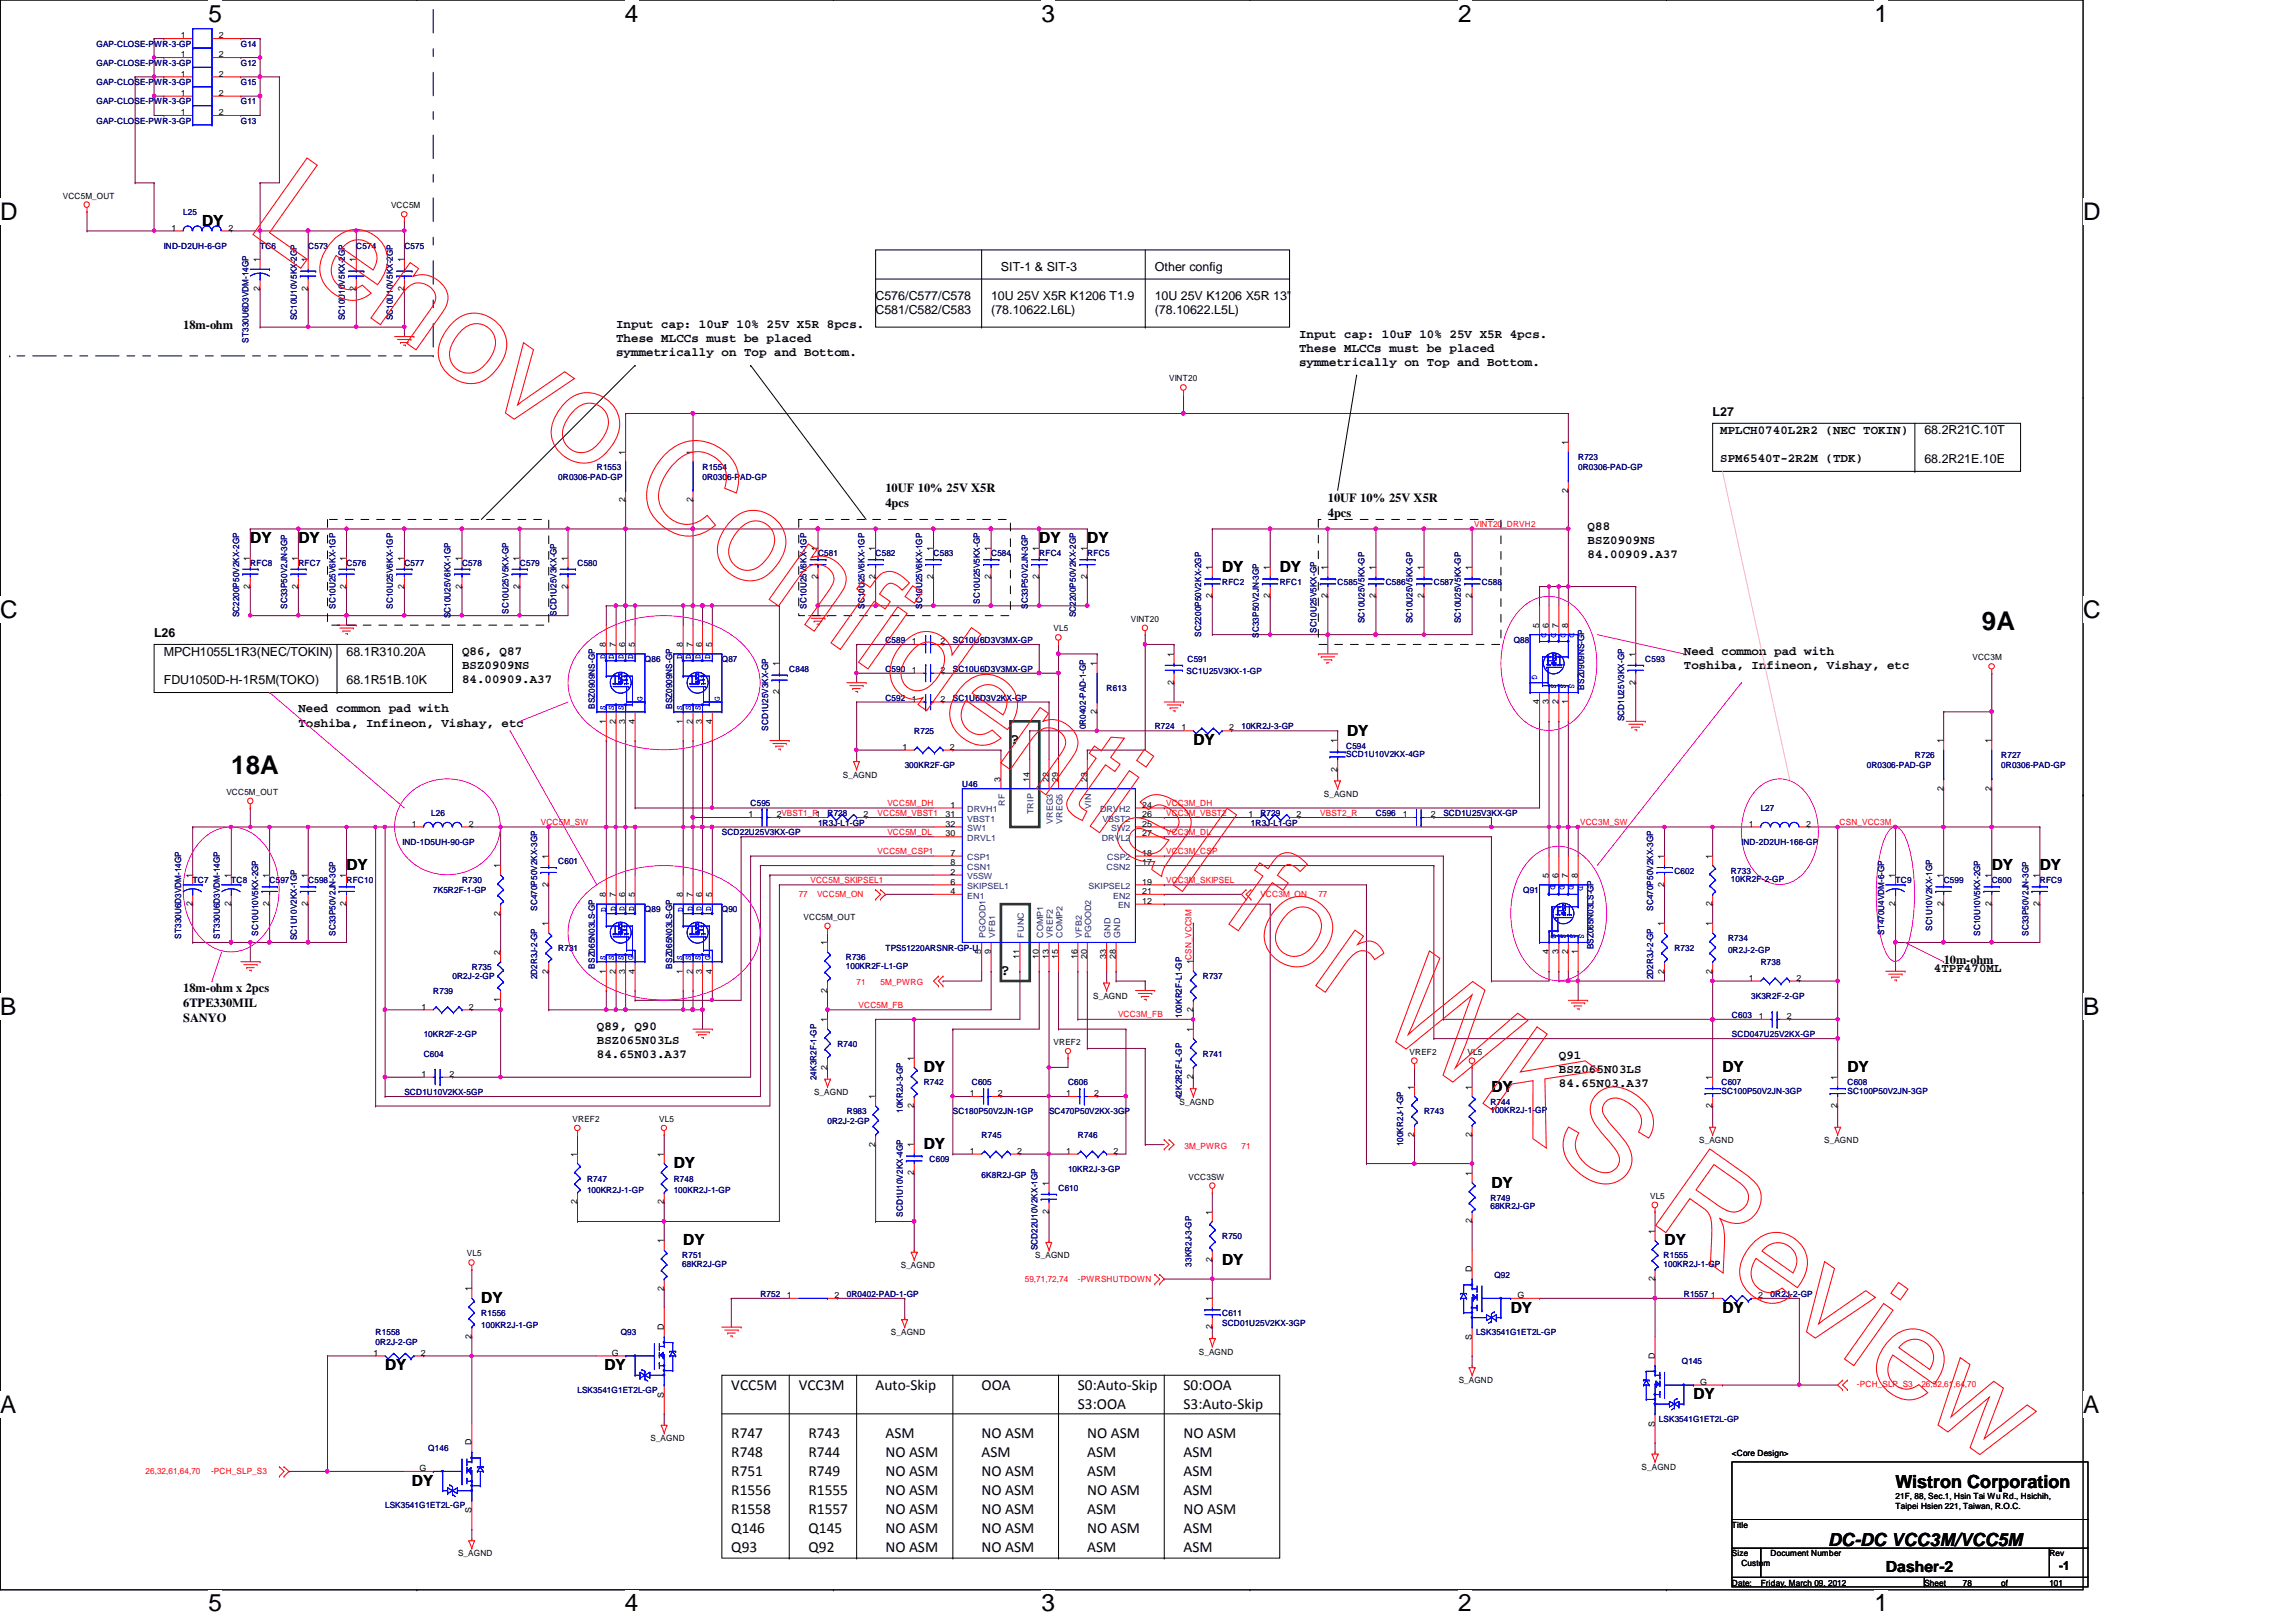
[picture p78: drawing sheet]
<svg xmlns="http://www.w3.org/2000/svg" width="297mm" height="210mm" viewBox="0 0 297 210" stroke-linecap="round" stroke-linejoin="round" font-family="sans-serif">
<defs><g id="words">
<g font-size="3.3">
<text x="256.4" y="81.5">9A</text>
<text x="29.9" y="100.2">18A</text>
</g>
<g font-size="3.1">
<text x="27" y="2.8">5</text>
<text x="80.9" y="2.8">4</text>
<text x="134.7" y="2.8">3</text>
<text x="188.6" y="2.8">2</text>
<text x="242.5" y="2.8">1</text>
<text x="0" y="28.5">D</text>
<text x="269.5" y="28.5">D</text>
<text x="0" y="79.9">C</text>
<text x="269.5" y="79.9">C</text>
<text x="0" y="131.4">B</text>
<text x="269.5" y="131.4">B</text>
<text x="0" y="182.8">A</text>
<text x="269.5" y="182.8">A</text>
<text x="27" y="208.5">5</text>
<text x="80.9" y="208.5">4</text>
<text x="134.7" y="208.5">3</text>
<text x="188.6" y="208.5">2</text>
<text x="242.5" y="208.5">1</text>
</g>
<g font-size="2.3">
<text x="245.2" y="192.6">Wistron Corporation</text>
<text x="236.5" y="200.1">DC-DC VCC3M/VCC5M</text>
</g>
<g font-size="2">
<text x="26.2" y="29.3">DY</text>
<text x="32.4" y="70.3">DY</text>
<text x="38.6" y="70.3">DY</text>
<text x="134.4" y="70.3">DY</text>
<text x="140.7" y="70.3">DY</text>
<text x="158.1" y="74">DY</text>
<text x="165.6" y="74">DY</text>
<text x="174.3" y="95.2">DY</text>
<text x="130.7" y="96.2">?</text>
<text x="154.4" y="96.4">DY</text>
<text x="44.8" y="112.6">DY</text>
<text x="257.7" y="112.6">DY</text>
<text x="263.9" y="112.6">DY</text>
<text x="129.5" y="126.1">?</text>
<text x="119.5" y="138.8">DY</text>
<text x="193" y="141.3">DY</text>
<text x="222.8" y="138.8">DY</text>
<text x="239" y="138.8">DY</text>
<text x="119.5" y="148.7">DY</text>
<text x="87.2" y="151.2">DY</text>
<text x="193" y="153.7">DY</text>
<text x="88.4" y="161.2">DY</text>
<text x="215.3" y="161.2">DY</text>
<text x="158.1" y="163.7">DY</text>
<text x="62.3" y="168.7">DY</text>
<text x="195.4" y="169.9">DY</text>
<text x="222.8" y="169.9">DY</text>
<text x="49.8" y="177.3">DY</text>
<text x="78.2" y="177.3">DY</text>
<text x="94.6" y="179.9">VCC5M</text>
<text x="103.3" y="179.9">VCC3M</text>
<text x="113.3" y="179.9">Auto-Skip</text>
<text x="127" y="179.9">OOA</text>
<text x="139.4" y="179.9">S0:Auto-Skip</text>
<text x="153.1" y="179.9">S0:OOA</text>
<text x="139.4" y="182.3">S3:OOA</text>
<text x="153.1" y="182.3">S3:Auto-Skip</text>
<text x="219.1" y="181.1">DY</text>
<text x="94.6" y="186.1">R747</text>
<text x="94.6" y="188.6">R748</text>
<text x="94.6" y="191">R751</text>
<text x="104.6" y="186.1">R743</text>
<text x="104.6" y="188.6">R744</text>
<text x="104.6" y="191">R749</text>
<text x="114.6" y="186.1">ASM</text>
<text x="114.6" y="188.6">NO ASM</text>
<text x="114.6" y="191">NO ASM</text>
<text x="127" y="186.1">NO ASM</text>
<text x="127" y="188.6">ASM</text>
<text x="127" y="191">NO ASM</text>
<text x="140.7" y="186.1">NO ASM</text>
<text x="140.7" y="188.6">ASM</text>
<text x="140.7" y="191">ASM</text>
<text x="153.1" y="186.1">NO ASM</text>
<text x="153.1" y="188.6">ASM</text>
<text x="153.1" y="191">ASM</text>
<text x="53.3" y="192.3">DY</text>
<text x="94.6" y="193.5">R1556</text>
<text x="94.6" y="195.9">R1558</text>
<text x="104.6" y="193.5">R1555</text>
<text x="104.6" y="195.9">R1557</text>
<text x="114.6" y="193.5">NO ASM</text>
<text x="114.6" y="195.9">NO ASM</text>
<text x="127" y="193.5">NO ASM</text>
<text x="127" y="195.9">NO ASM</text>
<text x="140.7" y="193.5">NO ASM</text>
<text x="140.7" y="195.9">ASM</text>
<text x="153.1" y="193.5">ASM</text>
<text x="153.1" y="195.9">NO ASM</text>
<text x="94.6" y="198.4">Q146</text>
<text x="94.6" y="200.8">Q93</text>
<text x="104.6" y="198.4">Q145</text>
<text x="104.6" y="200.8">Q92</text>
<text x="114.6" y="198.4">NO ASM</text>
<text x="114.6" y="200.8">NO ASM</text>
<text x="127" y="198.4">NO ASM</text>
<text x="127" y="200.8">NO ASM</text>
<text x="140.7" y="198.4">NO ASM</text>
<text x="140.7" y="200.8">ASM</text>
<text x="153.1" y="198.4">ASM</text>
<text x="153.1" y="200.8">ASM</text>
<text x="244" y="203.5">Dasher-2</text>
</g>
<g font-size="1.6">
<text x="129.5" y="35.1">SIT-1 &amp; SIT-3</text>
<text x="149.4" y="35.1">Other config</text>
<text x="113.3" y="38.8">C576/C577/C578</text>
<text x="113.3" y="40.6">C581/C582/C583</text>
<text x="128.2" y="38.8">10U 25V X5R K1206 T1.9</text>
<text x="128.2" y="40.6">(78.10622.L6L)</text>
<text x="149.4" y="38.8">10U 25V K1206 X5R 13&quot;</text>
<text x="149.4" y="40.6">(78.10622.L5L)</text>
<text x="23.7" y="42.5">18m-ohm</text>
<text x="79.7" y="42.4">Input cap: 10uF 10% 25V X5R 8pcs.</text>
<text x="79.7" y="44.2">These MLCCs must be placed</text>
<text x="79.7" y="46.1">symmetrically on Top and Bottom.</text>
<text x="168.1" y="43.7">Input cap: 10uF 10% 25V X5R 4pcs.</text>
<text x="168.1" y="45.5">These MLCCs must be placed</text>
<text x="168.1" y="47.3">symmetrically on Top and Bottom.</text>
<text x="221.6" y="53.8">L27</text>
<text x="222.5" y="56.1">MPLCH0740L2R2 (NEC TOKIN)</text>
<text x="222.5" y="59.8">SPM6540T-2R2M (TDK)</text>
<text x="249" y="56.2">68.2R21C.10T</text>
<text x="249" y="59.9">68.2R21E.10E</text>
<text x="114.6" y="63.7">10UF 10% 25V X5R</text>
<text x="114.6" y="65.6">4pcs</text>
<text x="171.8" y="64.9">10UF 10% 25V X5R</text>
<text x="171.8" y="66.8">4pcs</text>
<text x="205.4" y="68.6">Q88</text>
<text x="205.4" y="70.4">BSZ0909NS</text>
<text x="205.4" y="72.2">84.00909.A37</text>
<text x="19.9" y="82.4">L26</text>
<text x="21.2" y="84.8">MPCH1055L1R3(NEC/TOKIN)</text>
<text x="21.2" y="88.6">FDU1050D-H-1R5M(TOKO)</text>
<text x="44.8" y="84.8">68.1R310.20A</text>
<text x="44.8" y="88.6">68.1R51B.10K</text>
<text x="59.8" y="84.8">Q86, Q87</text>
<text x="59.8" y="86.6">BSZ0909NS</text>
<text x="59.8" y="88.4">84.00909.A37</text>
<text x="217.8" y="84.8">Need common pad with</text>
<text x="217.8" y="86.6">Toshiba, Infineon, Vishay, etc</text>
<text x="38.6" y="92.2">Need common pad with</text>
<text x="38.6" y="94">Toshiba, Infineon, Vishay, etc</text>
<text x="250.2" y="125.8">4TPF470ML</text>
<text x="251.5" y="124.7">10m-ohm</text>
<text x="23.7" y="128.4">18m-ohm x 2pcs</text>
<text x="23.7" y="130.3">6TPE330MIL</text>
<text x="23.7" y="132.2">SANYO</text>
<text x="77.2" y="133.3">Q89, Q90</text>
<text x="77.2" y="135.1">BSZ065N03LS</text>
<text x="77.2" y="136.9">84.65N03.A37</text>
<text x="201.7" y="137">Q91</text>
<text x="201.7" y="138.9">BSZ065N03LS</text>
<text x="201.7" y="140.7">84.65N03.A37</text>
<text x="266.4" y="203.2">-1</text>
</g>
<g font-size="1.1">
<text x="23.4" y="5">1</text>
<text x="28.3" y="5">2</text>
<text x="23.4" y="7.4">1</text>
<text x="23.4" y="9.9">1</text>
<text x="28.3" y="7.4">2</text>
<text x="28.3" y="9.9">2</text>
<text x="23.4" y="12.4">1</text>
<text x="23.4" y="14.9">1</text>
<text x="28.3" y="12.4">2</text>
<text x="28.3" y="14.9">2</text>
<text x="8.1" y="25.7">VCC5M_OUT</text>
<text x="22.2" y="29.8">1</text>
<text x="29.5" y="29.8">2</text>
<text x="50.6" y="27">VCC5M</text>
<text x="33.6" y="34" transform="rotate(-90 33.6 34)">1</text>
<text x="39.8" y="34" transform="rotate(-90 39.8 34)">1</text>
<text x="46.1" y="34" transform="rotate(-90 46.1 34)">1</text>
<text x="52.3" y="34" transform="rotate(-90 52.3 34)">1</text>
<text x="33.6" y="37.6" transform="rotate(-90 33.6 37.6)">2</text>
<text x="39.8" y="37.6" transform="rotate(-90 39.8 37.6)">2</text>
<text x="46.1" y="37.6" transform="rotate(-90 46.1 37.6)">2</text>
<text x="52.3" y="37.6" transform="rotate(-90 52.3 37.6)">2</text>
<text x="151.3" y="49.4">VINT20</text>
<text x="80.9" y="58.8" transform="rotate(-90 80.9 58.8)">1</text>
<text x="89.6" y="58.8" transform="rotate(-90 89.6 58.8)">1</text>
<text x="202.9" y="57.6" transform="rotate(-90 202.9 57.6)">1</text>
<text x="80.9" y="65" transform="rotate(-90 80.9 65)">2</text>
<text x="89.6" y="65" transform="rotate(-90 89.6 65)">2</text>
<text x="202.9" y="63.8" transform="rotate(-90 202.9 63.8)">2</text>
<text x="105.8" y="71.3" transform="rotate(-90 105.8 71.3)">1</text>
<text x="113.2" y="71.3" transform="rotate(-90 113.2 71.3)">1</text>
<text x="120.7" y="71.3" transform="rotate(-90 120.7 71.3)">1</text>
<text x="128.2" y="71.3" transform="rotate(-90 128.2 71.3)">1</text>
<text x="134.4" y="71.3" transform="rotate(-90 134.4 71.3)">1</text>
<text x="140.6" y="71.3" transform="rotate(-90 140.6 71.3)">1</text>
<text x="32.3" y="76.2" transform="rotate(-90 32.3 76.2)">2</text>
<text x="32.3" y="72.6" transform="rotate(-90 32.3 72.6)">1</text>
<text x="38.6" y="76.2" transform="rotate(-90 38.6 76.2)">2</text>
<text x="38.6" y="72.6" transform="rotate(-90 38.6 72.6)">1</text>
<text x="44.8" y="76.2" transform="rotate(-90 44.8 76.2)">2</text>
<text x="44.8" y="72.6" transform="rotate(-90 44.8 72.6)">1</text>
<text x="52.3" y="76.2" transform="rotate(-90 52.3 76.2)">2</text>
<text x="52.3" y="72.6" transform="rotate(-90 52.3 72.6)">1</text>
<text x="59.7" y="76.2" transform="rotate(-90 59.7 76.2)">2</text>
<text x="59.7" y="72.6" transform="rotate(-90 59.7 72.6)">1</text>
<text x="67.2" y="76.2" transform="rotate(-90 67.2 76.2)">2</text>
<text x="67.2" y="72.6" transform="rotate(-90 67.2 72.6)">1</text>
<text x="73.4" y="76.2" transform="rotate(-90 73.4 76.2)">2</text>
<text x="73.4" y="72.6" transform="rotate(-90 73.4 72.6)">1</text>
<text x="105.8" y="75" transform="rotate(-90 105.8 75)">2</text>
<text x="113.2" y="75" transform="rotate(-90 113.2 75)">2</text>
<text x="120.7" y="75" transform="rotate(-90 120.7 75)">2</text>
<text x="128.2" y="75" transform="rotate(-90 128.2 75)">2</text>
<text x="134.4" y="75" transform="rotate(-90 134.4 75)">2</text>
<text x="140.6" y="75" transform="rotate(-90 140.6 75)">2</text>
<text x="156.8" y="77.4" transform="rotate(-90 156.8 77.4)">2</text>
<text x="156.8" y="73.8" transform="rotate(-90 156.8 73.8)">1</text>
<text x="164.3" y="77.4" transform="rotate(-90 164.3 77.4)">2</text>
<text x="164.3" y="73.8" transform="rotate(-90 164.3 73.8)">1</text>
<text x="171.7" y="77.4" transform="rotate(-90 171.7 77.4)">2</text>
<text x="171.7" y="73.8" transform="rotate(-90 171.7 73.8)">1</text>
<text x="178" y="77.4" transform="rotate(-90 178 77.4)">2</text>
<text x="178" y="73.8" transform="rotate(-90 178 73.8)">1</text>
<text x="184.2" y="77.4" transform="rotate(-90 184.2 77.4)">2</text>
<text x="184.2" y="73.8" transform="rotate(-90 184.2 73.8)">1</text>
<text x="190.4" y="77.4" transform="rotate(-90 190.4 77.4)">2</text>
<text x="190.4" y="73.8" transform="rotate(-90 190.4 73.8)">1</text>
<text x="78.4" y="83.7" transform="rotate(-90 78.4 83.7)">8</text>
<text x="79.7" y="83.7" transform="rotate(-90 79.7 83.7)">7</text>
<text x="80.9" y="83.7" transform="rotate(-90 80.9 83.7)">6</text>
<text x="82.1" y="83.7" transform="rotate(-90 82.1 83.7)">5</text>
<text x="88.3" y="83.7" transform="rotate(-90 88.3 83.7)">8</text>
<text x="89.6" y="83.7" transform="rotate(-90 89.6 83.7)">7</text>
<text x="90.8" y="83.7" transform="rotate(-90 90.8 83.7)">6</text>
<text x="92.1" y="83.7" transform="rotate(-90 92.1 83.7)">5</text>
<text x="118" y="83.4">1</text>
<text x="121.7" y="83.4">2</text>
<text x="136.3" y="81.7">VL5</text>
<text x="146.3" y="80.5">VINT20</text>
<text x="199.1" y="81.2" transform="rotate(-90 199.1 81.2)">5</text>
<text x="200.4" y="81.2" transform="rotate(-90 200.4 81.2)">6</text>
<text x="201.6" y="81.2" transform="rotate(-90 201.6 81.2)">7</text>
<text x="202.9" y="81.2" transform="rotate(-90 202.9 81.2)">8</text>
<text x="100.8" y="89.9" transform="rotate(-90 100.8 89.9)">2</text>
<text x="100.8" y="86.2" transform="rotate(-90 100.8 86.2)">1</text>
<text x="118" y="87.1">1</text>
<text x="121.7" y="87.1">2</text>
<text x="141.9" y="86.2" transform="rotate(-90 141.9 86.2)">1</text>
<text x="151.8" y="88.6" transform="rotate(-90 151.8 88.6)">2</text>
<text x="151.8" y="85" transform="rotate(-90 151.8 85)">1</text>
<text x="211.6" y="88.6" transform="rotate(-90 211.6 88.6)">2</text>
<text x="211.6" y="85" transform="rotate(-90 211.6 85)">1</text>
<text x="255.2" y="85.4">VCC3M</text>
<text x="78.4" y="93.6" transform="rotate(-90 78.4 93.6)">1</text>
<text x="79.7" y="93.6" transform="rotate(-90 79.7 93.6)">2</text>
<text x="80.9" y="93.6" transform="rotate(-90 80.9 93.6)">3</text>
<text x="82.1" y="93.6" transform="rotate(-90 82.1 93.6)">4</text>
<text x="88.3" y="93.6" transform="rotate(-90 88.3 93.6)">1</text>
<text x="89.6" y="93.6" transform="rotate(-90 89.6 93.6)">2</text>
<text x="90.8" y="93.6" transform="rotate(-90 90.8 93.6)">3</text>
<text x="92.1" y="93.6" transform="rotate(-90 92.1 93.6)">4</text>
<text x="118" y="90.8">1</text>
<text x="121.7" y="90.8">2</text>
<text x="141.9" y="92.4" transform="rotate(-90 141.9 92.4)">2</text>
<text x="152.9" y="94.5">1</text>
<text x="159" y="94.5">2</text>
<text x="199.1" y="91.1" transform="rotate(-90 199.1 91.1)">4</text>
<text x="200.4" y="91.1" transform="rotate(-90 200.4 91.1)">3</text>
<text x="201.6" y="91.1" transform="rotate(-90 201.6 91.1)">2</text>
<text x="202.9" y="91.1" transform="rotate(-90 202.9 91.1)">1</text>
<text x="109" y="100.6">S_AGND</text>
<text x="116.8" y="97">1</text>
<text x="122.9" y="97">2</text>
<text x="129.5" y="101.2" transform="rotate(-90 129.5 101.2)">3</text>
<text x="133.2" y="101.2" transform="rotate(-90 133.2 101.2)">14</text>
<text x="135.7" y="101.2" transform="rotate(-90 135.7 101.2)">22</text>
<text x="136.9" y="101.2" transform="rotate(-90 136.9 101.2)">29</text>
<text x="140.6" y="101.2" transform="rotate(-90 140.6 101.2)">23</text>
<text x="173" y="99.9" transform="rotate(-90 173 99.9)">2</text>
<text x="173" y="96.2" transform="rotate(-90 173 96.2)">1</text>
<text x="251.4" y="96.2" transform="rotate(-90 251.4 96.2)">1</text>
<text x="257.6" y="96.2" transform="rotate(-90 257.6 96.2)">1</text>
<text x="29.3" y="102.9">VCC5M_OUT</text>
<text x="53.3" y="107">1</text>
<text x="60.7" y="107">2</text>
<text x="96.9" y="105.7">1</text>
<text x="100.5" y="105.7">2VBST1_R1</text>
<text x="111.7" y="105.7">2</text>
<text x="122.3" y="105.7">31</text>
<text x="122.3" y="107">32</text>
<text x="123" y="104.5">1</text>
<text x="147.8" y="104.5">24</text>
<text x="147.8" y="107">25</text>
<text x="147.8" y="105.7">26</text>
<text x="161.5" y="105.7">1</text>
<text x="167.7" y="105.7">2</text>
<text x="171.3" y="103.1">S_AGND</text>
<text x="181.5" y="105.7">1</text>
<text x="185.1" y="105.7">2</text>
<text x="226.3" y="107">1</text>
<text x="233.7" y="107">2</text>
<text x="251.4" y="102.3" transform="rotate(-90 251.4 102.3)">2</text>
<text x="257.6" y="102.3" transform="rotate(-90 257.6 102.3)">2</text>
<text x="24.9" y="113.6" transform="rotate(-90 24.9 113.6)">1</text>
<text x="29.9" y="113.6" transform="rotate(-90 29.9 113.6)">1</text>
<text x="34.8" y="113.6" transform="rotate(-90 34.8 113.6)">1</text>
<text x="39.8" y="113.6" transform="rotate(-90 39.8 113.6)">1</text>
<text x="44.8" y="113.6" transform="rotate(-90 44.8 113.6)">1</text>
<text x="64.7" y="112.4" transform="rotate(-90 64.7 112.4)">1</text>
<text x="70.9" y="111.1" transform="rotate(-90 70.9 111.1)">1</text>
<text x="122.3" y="108.2">30</text>
<text x="123" y="113.2">2</text>
<text x="123" y="110.7">7</text>
<text x="123" y="112">8</text>
<text x="147.8" y="112">17</text>
<text x="147.8" y="110.7">18</text>
<text x="147.8" y="108.2">27</text>
<text x="200.4" y="113.6" transform="rotate(-90 200.4 113.6)">5</text>
<text x="201.6" y="113.6" transform="rotate(-90 201.6 113.6)">6</text>
<text x="202.9" y="113.6" transform="rotate(-90 202.9 113.6)">7</text>
<text x="204.1" y="113.6" transform="rotate(-90 204.1 113.6)">8</text>
<text x="215.3" y="111.1" transform="rotate(-90 215.3 111.1)">1</text>
<text x="221.5" y="111.1" transform="rotate(-90 221.5 111.1)">1</text>
<text x="245.2" y="113.6" transform="rotate(-90 245.2 113.6)">1</text>
<text x="251.4" y="113.6" transform="rotate(-90 251.4 113.6)">1</text>
<text x="257.6" y="113.6" transform="rotate(-90 257.6 113.6)">1</text>
<text x="263.9" y="113.6" transform="rotate(-90 263.9 113.6)">1</text>
<text x="24.9" y="117.3" transform="rotate(-90 24.9 117.3)">2</text>
<text x="29.9" y="117.3" transform="rotate(-90 29.9 117.3)">2</text>
<text x="34.8" y="117.3" transform="rotate(-90 34.8 117.3)">2</text>
<text x="39.8" y="117.3" transform="rotate(-90 39.8 117.3)">2</text>
<text x="44.8" y="117.3" transform="rotate(-90 44.8 117.3)">2</text>
<text x="64.7" y="118.5" transform="rotate(-90 64.7 118.5)">2</text>
<text x="70.9" y="119.8" transform="rotate(-90 70.9 119.8)">1</text>
<text x="70.9" y="114.8" transform="rotate(-90 70.9 114.8)">2</text>
<text x="78.4" y="116.1" transform="rotate(-90 78.4 116.1)">8</text>
<text x="79.7" y="116.1" transform="rotate(-90 79.7 116.1)">7</text>
<text x="80.9" y="116.1" transform="rotate(-90 80.9 116.1)">6</text>
<text x="82.1" y="116.1" transform="rotate(-90 82.1 116.1)">5</text>
<text x="88.3" y="116.1" transform="rotate(-90 88.3 116.1)">8</text>
<text x="89.6" y="116.1" transform="rotate(-90 89.6 116.1)">7</text>
<text x="90.8" y="116.1" transform="rotate(-90 90.8 116.1)">6</text>
<text x="92.1" y="116.1" transform="rotate(-90 92.1 116.1)">5</text>
<text x="104" y="119">VCC5M_OUT</text>
<text x="123" y="115.7">4</text>
<text x="123" y="114.5">6</text>
<text x="147.8" y="117">12</text>
<text x="147.8" y="114.5">19</text>
<text x="147.8" y="115.7">21</text>
<text x="215.3" y="119.8" transform="rotate(-90 215.3 119.8)">1</text>
<text x="215.3" y="114.8" transform="rotate(-90 215.3 114.8)">2</text>
<text x="221.5" y="119.8" transform="rotate(-90 221.5 119.8)">1</text>
<text x="221.5" y="117.3" transform="rotate(-90 221.5 117.3)">2</text>
<text x="245.2" y="117.3" transform="rotate(-90 245.2 117.3)">2</text>
<text x="251.4" y="117.3" transform="rotate(-90 251.4 117.3)">2</text>
<text x="257.6" y="117.3" transform="rotate(-90 257.6 117.3)">2</text>
<text x="263.9" y="117.3" transform="rotate(-90 263.9 117.3)">2</text>
<text x="64.7" y="123.6" transform="rotate(-90 64.7 123.6)">2</text>
<text x="70.9" y="126" transform="rotate(-90 70.9 126)">2</text>
<text x="78.4" y="126" transform="rotate(-90 78.4 126)">1</text>
<text x="79.7" y="126" transform="rotate(-90 79.7 126)">2</text>
<text x="80.9" y="126" transform="rotate(-90 80.9 126)">3</text>
<text x="82.1" y="126" transform="rotate(-90 82.1 126)">4</text>
<text x="88.3" y="126" transform="rotate(-90 88.3 126)">1</text>
<text x="89.6" y="126" transform="rotate(-90 89.6 126)">2</text>
<text x="90.8" y="126" transform="rotate(-90 90.8 126)">3</text>
<text x="92.1" y="126" transform="rotate(-90 92.1 126)">4</text>
<text x="107" y="122.3" transform="rotate(-90 107 122.3)">1</text>
<text x="127" y="123.5" transform="rotate(-90 127 123.5)">5</text>
<text x="128.2" y="123.5" transform="rotate(-90 128.2 123.5)">9</text>
<text x="131.9" y="124.1" transform="rotate(-90 131.9 124.1)">11</text>
<text x="134.4" y="124.1" transform="rotate(-90 134.4 124.1)">10</text>
<text x="135.7" y="124.1" transform="rotate(-90 135.7 124.1)">13</text>
<text x="136.9" y="124.1" transform="rotate(-90 136.9 124.1)">15</text>
<text x="139.4" y="124.1" transform="rotate(-90 139.4 124.1)">16</text>
<text x="140.6" y="124.1" transform="rotate(-90 140.6 124.1)">20</text>
<text x="143.1" y="124.1" transform="rotate(-90 143.1 124.1)">33</text>
<text x="144.4" y="124.1" transform="rotate(-90 144.4 124.1)">28</text>
<text x="154.3" y="124.8" transform="rotate(-90 154.3 124.8)">1CSN_VCC3M</text>
<text x="200.4" y="123.5" transform="rotate(-90 200.4 123.5)">4</text>
<text x="201.6" y="123.5" transform="rotate(-90 201.6 123.5)">3</text>
<text x="202.9" y="123.5" transform="rotate(-90 202.9 123.5)">2</text>
<text x="204.1" y="123.5" transform="rotate(-90 204.1 123.5)">1</text>
<text x="215.3" y="126" transform="rotate(-90 215.3 126)">2</text>
<text x="221.5" y="126" transform="rotate(-90 221.5 126)">2</text>
<text x="54.5" y="130.6">1</text>
<text x="60.7" y="130.6">2</text>
<text x="64.7" y="129.7" transform="rotate(-90 64.7 129.7)">1</text>
<text x="107" y="128.5" transform="rotate(-90 107 128.5)">2</text>
<text x="141.4" y="129.2">S_AGND</text>
<text x="154.3" y="131" transform="rotate(-90 154.3 131)">2</text>
<text x="226.3" y="126.9">1</text>
<text x="227.5" y="131.9">1</text>
<text x="231.2" y="131.9">2</text>
<text x="232.4" y="126.9">2</text>
<text x="107" y="132.3" transform="rotate(-90 107 132.3)">1</text>
<text x="118.2" y="137.2" transform="rotate(-90 118.2 137.2)">1</text>
<text x="136.3" y="135.2">VREF2</text>
<text x="154.3" y="133.5" transform="rotate(-90 154.3 133.5)">1</text>
<text x="182.4" y="136.5">VREF2</text>
<text x="189.9" y="136.5">VL5</text>
<text x="54.5" y="139.4">1</text>
<text x="58.2" y="139.4">2</text>
<text x="105.3" y="141.7">S_AGND</text>
<text x="107" y="138.4" transform="rotate(-90 107 138.4)">2</text>
<text x="113.2" y="142.2" transform="rotate(-90 113.2 142.2)">1</text>
<text x="118.2" y="143.4" transform="rotate(-90 118.2 143.4)">2</text>
<text x="125.5" y="141.9">1</text>
<text x="129.1" y="141.9">2</text>
<text x="137.9" y="141.9">1</text>
<text x="141.6" y="141.9">2</text>
<text x="152.6" y="143">S_AGND</text>
<text x="154.3" y="139.7" transform="rotate(-90 154.3 139.7)">2</text>
<text x="183" y="141" transform="rotate(-90 183 141)">1</text>
<text x="190.4" y="141" transform="rotate(-90 190.4 141)">1</text>
<text x="221.5" y="143.4" transform="rotate(-90 221.5 143.4)">2</text>
<text x="221.5" y="139.7" transform="rotate(-90 221.5 139.7)">1</text>
<text x="237.7" y="143.4" transform="rotate(-90 237.7 143.4)">2</text>
<text x="237.7" y="139.7" transform="rotate(-90 237.7 139.7)">1</text>
<text x="74.1" y="145.2">VREF2</text>
<text x="74.7" y="149.7" transform="rotate(-90 74.7 149.7)">1</text>
<text x="85.3" y="145.2">VL5</text>
<text x="85.9" y="149.7" transform="rotate(-90 85.9 149.7)">1</text>
<text x="113.2" y="148.4" transform="rotate(-90 113.2 148.4)">2</text>
<text x="118.2" y="148.5" transform="rotate(-90 118.2 148.5)">1</text>
<text x="125.5" y="149.3">1</text>
<text x="131.6" y="149.3">2</text>
<text x="137.9" y="149.3">1</text>
<text x="144.1" y="149.3">2</text>
<text x="183" y="147.2" transform="rotate(-90 183 147.2)">2</text>
<text x="190.4" y="147.2" transform="rotate(-90 190.4 147.2)">2</text>
<text x="219.8" y="147.9">S_AGND</text>
<text x="236" y="147.9">S_AGND</text>
<text x="74.7" y="155.9" transform="rotate(-90 74.7 155.9)">2</text>
<text x="85.9" y="155.9" transform="rotate(-90 85.9 155.9)">2</text>
<text x="118.2" y="152.1" transform="rotate(-90 118.2 152.1)">2</text>
<text x="135.7" y="153.5" transform="rotate(-90 135.7 153.5)">1</text>
<text x="153.8" y="152.7">VCC3SW</text>
<text x="190.4" y="152.2" transform="rotate(-90 190.4 152.2)">1</text>
<text x="213.5" y="155.2">VL5</text>
<text x="85.9" y="160.9" transform="rotate(-90 85.9 160.9)">1</text>
<text x="135.7" y="157.1" transform="rotate(-90 135.7 157.1)">2</text>
<text x="156.8" y="157.2" transform="rotate(-90 156.8 157.2)">1</text>
<text x="190.4" y="158.3" transform="rotate(-90 190.4 158.3)">2</text>
<text x="214.1" y="159.7" transform="rotate(-90 214.1 159.7)">1</text>
<text x="60.4" y="162.6">VL5</text>
<text x="61" y="167.1" transform="rotate(-90 61 167.1)">1</text>
<text x="85.9" y="167" transform="rotate(-90 85.9 167)">2</text>
<text x="101.8" y="168">1</text>
<text x="107.9" y="168">2</text>
<text x="116.5" y="164.1">S_AGND</text>
<text x="133.9" y="162.9">S_AGND</text>
<text x="156.8" y="163.3" transform="rotate(-90 156.8 163.3)">2</text>
<text x="190.4" y="164.6" transform="rotate(-90 190.4 164.6)">D</text>
<text x="196.3" y="168">G</text>
<text x="214.1" y="165.8" transform="rotate(-90 214.1 165.8)">2</text>
<text x="221.3" y="168">1</text>
<text x="227.5" y="168">2</text>
<text x="61" y="173.3" transform="rotate(-90 61 173.3)">2</text>
<text x="85.9" y="172.1" transform="rotate(-90 85.9 172.1)">D</text>
<text x="115.3" y="172.8">S_AGND</text>
<text x="156.8" y="172" transform="rotate(-90 156.8 172)">2</text>
<text x="156.8" y="168.4" transform="rotate(-90 156.8 168.4)">1</text>
<text x="190.4" y="173.4" transform="rotate(-90 190.4 173.4)">S</text>
<text x="48.3" y="175.4">1</text>
<text x="54.4" y="175.4">2</text>
<text x="79.2" y="175.4">G</text>
<text x="155.1" y="175.3">S_AGND</text>
<text x="188.7" y="179">S_AGND</text>
<text x="214.1" y="175.9" transform="rotate(-90 214.1 175.9)">D</text>
<text x="220" y="179.2">G</text>
<text x="85.9" y="180.9" transform="rotate(-90 85.9 180.9)">S</text>
<text x="214.1" y="184.6" transform="rotate(-90 214.1 184.6)">S</text>
<text x="54.3" y="190.4">G</text>
<text x="61" y="187" transform="rotate(-90 61 187)">D</text>
<text x="84.2" y="186.5">S_AGND</text>
<text x="212.4" y="190.2">S_AGND</text>
<text x="224.1" y="188.4">&lt;Core Design&gt;</text>
<text x="61" y="195.8" transform="rotate(-90 61 195.8)">S</text>
<text x="224.1" y="197.7">Title</text>
<text x="245.2" y="194">21F, 88, Sec.1, Hsin Tai Wu Rd., Hsichih,</text>
<text x="245.2" y="195.3">Taipei Hsien 221, Taiwan, R.O.C.</text>
<text x="59.3" y="201.4">S_AGND</text>
<text x="224.1" y="201.4">Size</text>
<text x="225.3" y="202.7">Custom</text>
<text x="229.1" y="201.4">Document Number</text>
<text x="265.1" y="201.4">Rev</text>
<text x="224.1" y="205.2">Date:</text>
<text x="227.8" y="205.2">Friday, March 09, 2012</text>
<text x="249" y="205.2">Sheet</text>
<text x="254" y="205.2">78</text>
<text x="258.9" y="205.2">of</text>
<text x="265.1" y="205.2">101</text>
</g>
<g font-size="1.1" fill="#000080">
<text x="12.5" y="8.5">GAP-CLOSE-PWR-3-GP</text>
<text x="12.5" y="6.1">GAP-CLOSE-PWR-3-GP</text>
<text x="12.5" y="11">GAP-CLOSE-PWR-3-GP</text>
<text x="31.2" y="8.5">G12</text>
<text x="31.2" y="6.1">G14</text>
<text x="31.2" y="11">G15</text>
<text x="12.5" y="13.5">GAP-CLOSE-PWR-3-GP</text>
<text x="12.5" y="16">GAP-CLOSE-PWR-3-GP</text>
<text x="31.2" y="13.5">G11</text>
<text x="31.2" y="16">G13</text>
<text x="23.7" y="27.8">L25</text>
<text x="21.2" y="32.2">IND-D2UH-6-GP</text>
<text x="33.7" y="32.2">TC6</text>
<text x="39.9" y="32.2">C573</text>
<text x="46.1" y="32.2">C574</text>
<text x="52.3" y="32.2">C575</text>
<text x="38.4" y="41.4" transform="rotate(-90 38.4 41.4)">SC10U10V5KX-2GP</text>
<text x="44.6" y="41.4" transform="rotate(-90 44.6 41.4)">SC10U10V5KX-2GP</text>
<text x="50.8" y="41.4" transform="rotate(-90 50.8 41.4)">SC10U10V5KX-2GP</text>
<text x="32.2" y="44.3" transform="rotate(-90 32.2 44.3)">ST330U6D3VDM-14GP</text>
<text x="204.2" y="59.6">R723</text>
<text x="72.2" y="62.1">0R0306-PAD-GP</text>
<text x="77.2" y="60.8">R1553</text>
<text x="90.9" y="60.8">R1554</text>
<text x="90.9" y="62.1">0R0306-PAD-GP</text>
<text x="204.2" y="60.8">0R0306-PAD-GP</text>
<text x="32.4" y="73.2">RFC8</text>
<text x="38.6" y="73.2">RFC7</text>
<text x="44.8" y="73.2">C576</text>
<text x="52.3" y="73.2">C577</text>
<text x="59.8" y="73.2">C578</text>
<text x="67.3" y="73.2">C579</text>
<text x="74.7" y="73.2">C580</text>
<text x="105.8" y="72">C581</text>
<text x="113.3" y="72">C582</text>
<text x="120.8" y="72">C583</text>
<text x="128.2" y="72">C584</text>
<text x="134.4" y="72">RFC4</text>
<text x="140.7" y="72">RFC5</text>
<text x="158.1" y="75.7">RFC2</text>
<text x="165.6" y="75.7">RFC1</text>
<text x="173.1" y="75.7">C585</text>
<text x="179.3" y="75.7">C586</text>
<text x="185.5" y="75.7">C587</text>
<text x="191.7" y="75.7">C588</text>
<text x="30.9" y="79.9" transform="rotate(-90 30.9 79.9)">SC2200P50V2KX-2GP</text>
<text x="37.2" y="78.8" transform="rotate(-90 37.2 78.8)">SC33P50V2JN-3GP</text>
<text x="43.4" y="78.8" transform="rotate(-90 43.4 78.8)">SC10U25V6KX-1GP</text>
<text x="50.8" y="78.8" transform="rotate(-90 50.8 78.8)">SC10U25V6KX-1GP</text>
<text x="58.3" y="80" transform="rotate(-90 58.3 80)">SC10U25V6KX-1GP</text>
<text x="65.8" y="79.4" transform="rotate(-90 65.8 79.4)">SC10U25V5KX-GP</text>
<text x="72" y="79.7" transform="rotate(-90 72 79.7)">SCD1U25V3KX-GP</text>
<text x="104.3" y="78.8" transform="rotate(-90 104.3 78.8)">SC10U25V6KX-1GP</text>
<text x="111.8" y="78.8" transform="rotate(-90 111.8 78.8)">SC10U25V6KX-1GP</text>
<text x="114.6" y="83.2">C589</text>
<text x="119.3" y="78.8" transform="rotate(-90 119.3 78.8)">SC10U25V6KX-1GP</text>
<text x="123.3" y="83.2">SC10U6D3V3MX-GP</text>
<text x="126.7" y="78.1" transform="rotate(-90 126.7 78.1)">SC10U25V5KX-GP</text>
<text x="133" y="78.8" transform="rotate(-90 133 78.8)">SC33P50V2JN-3GP</text>
<text x="139.2" y="79.9" transform="rotate(-90 139.2 79.9)">SC2200P50V2KX-2GP</text>
<text x="155.4" y="82.4" transform="rotate(-90 155.4 82.4)">SC2200P50V2KX-2GP</text>
<text x="162.9" y="82.5" transform="rotate(-90 162.9 82.5)">SC33P50V2JN-3GP</text>
<text x="170.3" y="81.9" transform="rotate(-90 170.3 81.9)">SC10U25V5KX-GP</text>
<text x="176.5" y="80.6" transform="rotate(-90 176.5 80.6)">SC10U25V5KX-GP</text>
<text x="182.7" y="80.6" transform="rotate(-90 182.7 80.6)">SC10U25V5KX-GP</text>
<text x="189" y="80.6" transform="rotate(-90 189 80.6)">SC10U25V5KX-GP</text>
<text x="195.8" y="83.2">Q88</text>
<text x="83.4" y="85.7">Q86</text>
<text x="93.4" y="85.7">Q87</text>
<text x="102.1" y="87">C848</text>
<text x="114.6" y="87">C590</text>
<text x="123.3" y="87">SC10U6D3V3MX-GP</text>
<text x="143.2" y="89.4">R613</text>
<text x="153.5" y="87.2">SC1U25V3KX-1-GP</text>
<text x="153.6" y="85.7">C591</text>
<text x="204.9" y="89.2" transform="rotate(-90 204.9 89.2)">BSZ0909NS-GP</text>
<text x="212.8" y="85.7">C593</text>
<text x="77" y="91.7" transform="rotate(-90 77 91.7)">BSZ0909NS-GP</text>
<text x="86.9" y="91.7" transform="rotate(-90 86.9 91.7)">BSZ0909NS-GP</text>
<text x="99.4" y="94.6" transform="rotate(-90 99.4 94.6)">SCD1U25V3KX-GP</text>
<text x="114.6" y="90.7">C592</text>
<text x="118.3" y="95">R725</text>
<text x="123.3" y="90.7">SC1U6D3V2KX-GP</text>
<text x="140.5" y="94.4" transform="rotate(-90 140.5 94.4)">0R0402-PAD-1-GP</text>
<text x="149.4" y="94.4">R724</text>
<text x="160.6" y="94.4">10KR2J-3-GP</text>
<text x="210.1" y="93.3" transform="rotate(-90 210.1 93.3)">SCD1U25V3KX-GP</text>
<text x="117" y="99.4">300KR2F-GP</text>
<text x="124.5" y="101.9">U46</text>
<text x="174.2" y="96.9">C594</text>
<text x="174.2" y="98">SCD1U10V2KX-4GP</text>
<text x="241.5" y="99.4">0R0306-PAD-GP</text>
<text x="247.7" y="98.1">R726</text>
<text x="258.9" y="98.1">R727</text>
<text x="258.9" y="99.4">0R0306-PAD-GP</text>
<text x="55.8" y="105.6">L26</text>
<text x="97.1" y="104.4">C595</text>
<text x="105.8" y="106.8">1R3J-L1-GP</text>
<text x="107.1" y="105.6">R728</text>
<text x="161.8" y="106.8">1R3J-L1-GP</text>
<text x="163.1" y="105.6">R729</text>
<text x="178" y="105.6">C596</text>
<text x="186.7" y="105.6">SCD1U25V3KX-GP</text>
<text x="227.8" y="105">L27</text>
<text x="52.1" y="109.3">IND-1D5UH-90-GP</text>
<text x="72.2" y="111.8">C601</text>
<text x="93.4" y="108.1">SCD22U25V3KX-GP</text>
<text x="216.6" y="113.1">C602</text>
<text x="223.9" y="113.1">R733</text>
<text x="225.3" y="109.3">IND-2D2UH-166-GP</text>
<text x="24.9" y="114.3">TC7</text>
<text x="29.9" y="114.3">TC8</text>
<text x="34.9" y="114.3">C597</text>
<text x="39.9" y="114.3">C598</text>
<text x="44.8" y="114.3">RFC10</text>
<text x="56" y="115.6">7K5R2F-1-GP</text>
<text x="59.8" y="114.3">R730</text>
<text x="69.5" y="117.9" transform="rotate(-90 69.5 117.9)">SC470P50V2KX-3GP</text>
<text x="83.4" y="118.1">Q89</text>
<text x="93.4" y="118.1">Q90</text>
<text x="197.1" y="115.6">Q91</text>
<text x="213.9" y="117.9" transform="rotate(-90 213.9 117.9)">SC470P50V2KX-3GP</text>
<text x="223.9" y="114.2">10KR2F-2-GP</text>
<text x="245.2" y="114.3">TC9</text>
<text x="251.5" y="114.3">C599</text>
<text x="257.7" y="114.3">C600</text>
<text x="263.9" y="114.3">RFC9</text>
<text x="23.4" y="121.5" transform="rotate(-90 23.4 121.5)">ST330U6D3VDM-14GP</text>
<text x="28.4" y="121.5" transform="rotate(-90 28.4 121.5)">ST330U6D3VDM-14GP</text>
<text x="33.4" y="121.1" transform="rotate(-90 33.4 121.1)">SC10U10V5KX-2GP</text>
<text x="38.4" y="121.7" transform="rotate(-90 38.4 121.7)">SC1U10V2KX-1GP</text>
<text x="43.4" y="121.1" transform="rotate(-90 43.4 121.1)">SC33P50V2JN-3GP</text>
<text x="61" y="125.5">R735</text>
<text x="72.2" y="123">R731</text>
<text x="77" y="125.3" transform="rotate(-90 77 125.3)">BSZ065N03LS-GP</text>
<text x="86.9" y="125.3" transform="rotate(-90 86.9 125.3)">BSZ065N03LS-GP</text>
<text x="109.4" y="124.3">R736</text>
<text x="109.4" y="125.4">100KR2F-L1-GP</text>
<text x="114.6" y="123">TPS51220ARSNR-GP-U</text>
<text x="206.2" y="122.9" transform="rotate(-90 206.2 122.9)">BSZ065N03LS-GP</text>
<text x="216.6" y="123">R732</text>
<text x="223.6" y="121.8">R734</text>
<text x="223.6" y="123.3">0R2J-2-GP</text>
<text x="227.8" y="124.9">R738</text>
<text x="243.8" y="121" transform="rotate(-90 243.8 121)">ST470U4VDM-6-GP</text>
<text x="250" y="120.5" transform="rotate(-90 250 120.5)">SC1U10V2KX-1GP</text>
<text x="256.2" y="121.1" transform="rotate(-90 256.2 121.1)">SC10U10V5KX-2GP</text>
<text x="262.4" y="121.1" transform="rotate(-90 262.4 121.1)">SC33P50V2JN-3GP</text>
<text x="56" y="128.7">R739</text>
<text x="58.5" y="126.7">0R2J-2-GP</text>
<text x="69.5" y="126.7" transform="rotate(-90 69.5 126.7)">2D2R3J-2-GP</text>
<text x="152.9" y="131.7" transform="rotate(-90 152.9 131.7)">100KR2F-L1-GP</text>
<text x="155.6" y="126.7">R737</text>
<text x="213.9" y="126.7" transform="rotate(-90 213.9 126.7)">2D2R3J-2-GP</text>
<text x="224.1" y="131.7">C603</text>
<text x="226.6" y="129.2">3K3R2F-2-GP</text>
<text x="54.8" y="134.2">10KR2F-2-GP</text>
<text x="54.8" y="136.7">C604</text>
<text x="108.3" y="135.5">R740</text>
<text x="155.6" y="136.7">R741</text>
<text x="224.1" y="134.2">SCD047U25V2KX-GP</text>
<text x="52.3" y="141.7">SCD1U10V2KX-5GP</text>
<text x="105.6" y="139.8" transform="rotate(-90 105.6 139.8)">24K3R2F-1-GP</text>
<text x="119.5" y="140.5">R742</text>
<text x="125.7" y="140.5">C605</text>
<text x="138.2" y="140.5">C606</text>
<text x="152.9" y="142.2" transform="rotate(-90 152.9 142.2)">42K2R2F-L-GP</text>
<text x="192.8" y="143">R744</text>
<text x="222.7" y="140.5">C607</text>
<text x="222.7" y="141.6">SC100P50V2JN-3GP</text>
<text x="239" y="140.5">C608</text>
<text x="239" y="141.6">SC100P50V2JN-3GP</text>
<text x="107.1" y="145.4">0R2J-2-GP</text>
<text x="109.6" y="144.2">R983</text>
<text x="116.8" y="144" transform="rotate(-90 116.8 144)">10KR2J-3-GP</text>
<text x="123.3" y="144.2">SC180P50V2JN-1GP</text>
<text x="127" y="147.3">R745</text>
<text x="135.7" y="144.2">SC470P50V2KX-3GP</text>
<text x="139.4" y="147.3">R746</text>
<text x="181.5" y="148.3" transform="rotate(-90 181.5 148.3)">100KR2J-1-GP</text>
<text x="184.2" y="144.2">R743</text>
<text x="192.8" y="144.1">100KR2J-1-GP</text>
<text x="75.9" y="152.9">R747</text>
<text x="75.9" y="154.4">100KR2J-1-GP</text>
<text x="87.2" y="152.9">R748</text>
<text x="87.2" y="154.4">100KR2J-1-GP</text>
<text x="120.3" y="150.4">C609</text>
<text x="127" y="152.4">6K8R2J-GP</text>
<text x="136.9" y="154.1">C610</text>
<text x="138.2" y="151.6">10KR2J-3-GP</text>
<text x="192.8" y="155.4">R749</text>
<text x="116.8" y="157.4" transform="rotate(-90 116.8 157.4)">SCD1U10V2KX-4GP</text>
<text x="134.2" y="161.8" transform="rotate(-90 134.2 161.8)">SCD22U10V2KX-1GP</text>
<text x="158.1" y="160.4">R750</text>
<text x="192.8" y="156.5">68KR2J-GP</text>
<text x="88.3" y="162.9">R751</text>
<text x="88.3" y="164">68KR2J-GP</text>
<text x="98.4" y="167.9">R752</text>
<text x="109.6" y="167.9">0R0402-PAD-1-GP</text>
<text x="154.1" y="163.9" transform="rotate(-90 154.1 163.9)">33KR2J-3-GP</text>
<text x="193.3" y="165.4">Q92</text>
<text x="215.2" y="162.9">R1555</text>
<text x="215.2" y="164">100KR2J-1-GP</text>
<text x="217.8" y="167.9">R1557</text>
<text x="229.1" y="167.9">0R2J-2-GP</text>
<text x="48.6" y="172.8">R1558</text>
<text x="62.3" y="170.3">R1556</text>
<text x="62.3" y="171.8">100KR2J-1-GP</text>
<text x="80.3" y="172.8">Q93</text>
<text x="158.1" y="170.3">C611</text>
<text x="158.1" y="171.6">SCD01U25V2KX-3GP</text>
<text x="191" y="172.8">LSK3541G1ET2L-GP</text>
<text x="48.6" y="174.1">0R2J-2-GP</text>
<text x="217.6" y="176.5">Q145</text>
<text x="74.7" y="180.3">LSK3541G1ET2L-GP</text>
<text x="214.6" y="184">LSK3541G1ET2L-GP</text>
<text x="55.4" y="187.7">Q146</text>
<text x="49.8" y="195.2">LSK3541G1ET2L-GP</text>
</g>
<g font-size="1.1" fill="#f00">
<text x="190.7" y="68.2">VINT20_DRVH2</text>
<text x="70" y="106.8">VCC5M_SW</text>
<text x="113.5" y="105.5">VCC5M_VBST1</text>
<text x="114.8" y="104.3">VCC5M_DH</text>
<text x="150.9" y="105.5">VCC3M_VBST2</text>
<text x="150.9" y="104.3">VCC3M_DH</text>
<text x="170.8" y="105.5">VBST2_R</text>
<text x="204.4" y="106.8">VCC3M_SW</text>
<text x="238" y="106.8">CSN_VCC3M</text>
<text x="113.5" y="110.5">VCC5M_CSP1</text>
<text x="114.8" y="108">VCC5M_DL</text>
<text x="150.9" y="108">VCC3M_DL</text>
<text x="150.9" y="110.5">VCC3M_CSP</text>
<text x="103.3" y="116.1">77</text>
<text x="104.9" y="114.3">VCC5M_SKIPSEL1</text>
<text x="105.7" y="116.1">VCC5M_ON</text>
<text x="150.9" y="114.3">VCC3M_SKIPSEL</text>
<text x="163.1" y="116.1">VCC3M_ON</text>
<text x="170.6" y="116.1">77</text>
<text x="110.8" y="127.5">71</text>
<text x="111.1" y="130.4">VCC5M_FB</text>
<text x="113.9" y="127.5">5M_PWRG</text>
<text x="144.6" y="131.7">VCC3M_FB</text>
<text x="153.2" y="148.7">3M_PWRG</text>
<text x="160.6" y="148.7">71</text>
<text x="132.6" y="165.9">59,71,72,74</text>
<text x="139.4" y="165.9">-PWRSHUTDOWN</text>
<text x="240.2" y="179.5">-PCH_SLP_S3</text>
<text x="248.6" y="179.5">26,32,61,64,70</text>
<text x="18.8" y="190.8">26,32,61,64,70</text>
<text x="27.3" y="190.8">-PCH_SLP_S3</text>
</g>
<g font-size="1.1" fill="#00f">
<text x="199.4" y="81.9" transform="rotate(90 199.4 81.9)">D</text>
<text x="200.7" y="81.9" transform="rotate(90 200.7 81.9)">D</text>
<text x="201.9" y="81.9" transform="rotate(90 201.9 81.9)">D</text>
<text x="203.1" y="81.9" transform="rotate(90 203.1 81.9)">D</text>
<text x="78.3" y="85.3" transform="rotate(-90 78.3 85.3)">D</text>
<text x="79.4" y="85.3" transform="rotate(-90 79.4 85.3)">D</text>
<text x="80.7" y="85.3" transform="rotate(-90 80.7 85.3)">D</text>
<text x="81.9" y="85.3" transform="rotate(-90 81.9 85.3)">D</text>
<text x="88.3" y="85.3" transform="rotate(-90 88.3 85.3)">D</text>
<text x="89.4" y="85.3" transform="rotate(-90 89.4 85.3)">D</text>
<text x="90.6" y="85.3" transform="rotate(-90 90.6 85.3)">D</text>
<text x="91.9" y="85.3" transform="rotate(-90 91.9 85.3)">D</text>
<text x="198.2" y="87.4" transform="rotate(90 198.2 87.4)">G</text>
<text x="200.7" y="88.5" transform="rotate(90 200.7 88.5)">S</text>
<text x="201.9" y="88.5" transform="rotate(90 201.9 88.5)">S</text>
<text x="203.1" y="88.5" transform="rotate(90 203.1 88.5)">S</text>
<text x="78.3" y="91.9" transform="rotate(-90 78.3 91.9)">S</text>
<text x="79.4" y="91.9" transform="rotate(-90 79.4 91.9)">S</text>
<text x="80.7" y="91.9" transform="rotate(-90 80.7 91.9)">S</text>
<text x="83.1" y="90.7" transform="rotate(-90 83.1 90.7)">G</text>
<text x="88.3" y="91.9" transform="rotate(-90 88.3 91.9)">S</text>
<text x="89.4" y="91.9" transform="rotate(-90 89.4 91.9)">S</text>
<text x="90.6" y="91.9" transform="rotate(-90 90.6 91.9)">S</text>
<text x="93.1" y="90.7" transform="rotate(-90 93.1 90.7)">G</text>
<text x="78.4" y="118" transform="rotate(-90 78.4 118)">D</text>
<text x="79.7" y="117.9" transform="rotate(-90 79.7 117.9)">D</text>
<text x="80.8" y="117.9" transform="rotate(-90 80.8 117.9)">D</text>
<text x="82" y="117.9" transform="rotate(-90 82 117.9)">D</text>
<text x="88.4" y="118" transform="rotate(-90 88.4 118)">D</text>
<text x="89.6" y="117.9" transform="rotate(-90 89.6 117.9)">D</text>
<text x="90.8" y="117.9" transform="rotate(-90 90.8 117.9)">D</text>
<text x="92" y="117.9" transform="rotate(-90 92 117.9)">D</text>
<text x="200.6" y="114.5" transform="rotate(90 200.6 114.5)">D</text>
<text x="201.8" y="114.5" transform="rotate(90 201.8 114.5)">D</text>
<text x="202.9" y="114.5" transform="rotate(90 202.9 114.5)">D</text>
<text x="204.2" y="114.6" transform="rotate(90 204.2 114.6)">D</text>
<text x="78.3" y="124.2" transform="rotate(-90 78.3 124.2)">S</text>
<text x="79.4" y="124.2" transform="rotate(-90 79.4 124.2)">S</text>
<text x="80.7" y="124.2" transform="rotate(-90 80.7 124.2)">S</text>
<text x="81.9" y="124.2" transform="rotate(-90 81.9 124.2)">G</text>
<text x="88.3" y="124.2" transform="rotate(-90 88.3 124.2)">S</text>
<text x="89.4" y="124.2" transform="rotate(-90 89.4 124.2)">S</text>
<text x="90.6" y="124.2" transform="rotate(-90 90.6 124.2)">S</text>
<text x="91.9" y="124.2" transform="rotate(-90 91.9 124.2)">G</text>
<text x="200.7" y="120.9" transform="rotate(90 200.7 120.9)">G</text>
<text x="201.9" y="120.9" transform="rotate(90 201.9 120.9)">S</text>
<text x="203.2" y="120.9" transform="rotate(90 203.2 120.9)">S</text>
<text x="204.3" y="120.9" transform="rotate(90 204.3 120.9)">S</text>
</g>
<g font-size="1.1" fill="#004080">
<text x="125.1" y="105.1">DRVH1</text>
<text x="125.1" y="106.3">VBST1</text>
<text x="125.1" y="107.6">SW1</text>
<text x="130" y="104.3" transform="rotate(-90 130 104.3)">RF</text>
<text x="133.7" y="105.4" transform="rotate(-90 133.7 105.4)">TRIP</text>
<text x="136.2" y="106.6" transform="rotate(-90 136.2 106.6)">VREG3</text>
<text x="137.5" y="106.6" transform="rotate(-90 137.5 106.6)">VREG5</text>
<text x="141.2" y="104.6" transform="rotate(-90 141.2 104.6)">VIN</text>
<text x="142.3" y="105.1">DRVH2</text>
<text x="142.6" y="106.3">VBST2</text>
<text x="143.8" y="107.6">SW2</text>
<text x="125.1" y="113.8">V5SW</text>
<text x="125.1" y="111.3">CSP1</text>
<text x="125.1" y="112.6">CSN1</text>
<text x="125.1" y="108.8">DRVL1</text>
<text x="142.5" y="108.8">DRVL2</text>
<text x="143.2" y="112.6">CSN2</text>
<text x="143.3" y="111.3">CSP2</text>
<text x="125.1" y="116.3">EN1</text>
<text x="125.1" y="115.1">SKIPSEL1</text>
<text x="140.8" y="115.1">SKIPSEL2</text>
<text x="144" y="116.3">EN2</text>
<text x="144.6" y="117.6">EN</text>
<text x="127.5" y="121.3" transform="rotate(-90 127.5 121.3)">PGOOD1</text>
<text x="128.7" y="121.3" transform="rotate(-90 128.7 121.3)">VFB1</text>
<text x="132.5" y="121.3" transform="rotate(-90 132.5 121.3)">FUNC</text>
<text x="135" y="121.3" transform="rotate(-90 135 121.3)">COMP1</text>
<text x="136.2" y="121.3" transform="rotate(-90 136.2 121.3)">VREF2</text>
<text x="137.5" y="121.3" transform="rotate(-90 137.5 121.3)">COMP2</text>
<text x="140" y="121.3" transform="rotate(-90 140 121.3)">VFB2</text>
<text x="141.2" y="121.3" transform="rotate(-90 141.2 121.3)">PGOOD2</text>
<text x="143.7" y="121.3" transform="rotate(-90 143.7 121.3)">GND</text>
<text x="144.9" y="121.3" transform="rotate(-90 144.9 121.3)">GND</text>
</g>
</g></defs>
<path d="M0 0h269.5v205.7h-269.5z" fill="none" stroke="#000" stroke-width=".13"/>
<g fill="#fff">
<path d="M27 0h1.7v3.5h-1.7z"/>
<path d="M27 205.7h1.7v3.5h-1.7z"/>
</g>
<path d="M53.9 0h.1M53.9 205.7h.1" fill="none" stroke="#000" stroke-width=".13"/>
<g fill="#fff">
<path d="M80.9 0h1.7v3.5h-1.7z"/>
<path d="M80.9 205.7h1.7v3.5h-1.7z"/>
</g>
<path d="M107.8 0h.1M107.8 205.7h.1" fill="none" stroke="#000" stroke-width=".13"/>
<g fill="#fff">
<path d="M134.7 0h1.8v3.5h-1.8z"/>
<path d="M134.7 205.7h1.8v3.5h-1.8z"/>
</g>
<path d="M161.7 0h.1M161.7 205.7h.1" fill="none" stroke="#000" stroke-width=".13"/>
<g fill="#fff">
<path d="M188.6 0h1.8v3.5h-1.8z"/>
<path d="M188.6 205.7h1.8v3.5h-1.8z"/>
</g>
<path d="M215.6 0h.1M215.6 205.7h.1" fill="none" stroke="#000" stroke-width=".13"/>
<g fill="#fff">
<path d="M242.5 0h1.8v3.5h-1.8z"/>
<path d="M242.5 205.7h1.8v3.5h-1.8z"/>
<path d="M0 25.7h2.3v3.5h-2.3z"/>
<path d="M269.5 25.7h2.2v3.5h-2.2z"/>
<path d="M0 77.1h2.3v3.5h-2.3z"/>
<path d="M269.5 77.1h2.2v3.5h-2.2z"/>
</g>
<path d="M0 51.4h.1M269.5 51.4h.1" fill="none" stroke="#000" stroke-width=".13"/>
<g fill="#fff">
<path d="M0 128.6h2.1v3.4h-2.1z"/>
<path d="M269.5 128.6h2.1v3.4h-2.1z"/>
</g>
<path d="M0 102.9h.1M269.5 102.9h.1" fill="none" stroke="#000" stroke-width=".13"/>
<g fill="#fff">
<path d="M0 180h2.1v3.5h-2.1z"/>
<path d="M269.5 180h2.1v3.5h-2.1z"/>
</g>
<path d="M0 154.3h.1M269.5 154.3h.1" fill="none" stroke="#000" stroke-width=".13"/>
<g fill="none" stroke="#800040" stroke-width=".13">
<path d="M11.3 27.4h.1M11.3 27.4v2.5M33.7 29.9h.1M33.7 37.3h.1M33.7 29.9v3.7M33.7 37.3v5M39.9 29.9h.1M39.9 29.9h6.2M46.1 29.9h.1M46.1 29.9v3.7M52.3 29.9h.1M52.3 29.9v3.7"/>
<path d="M52.3 42.3h.1M52.3 42.3v1.3M211.6 75.9h.1M211.6 75.9v8.7M211.6 88.3h.1M211.6 88.3v5M150.6 107h.1M150.6 107h42.4"/>
</g>
<path d="M39.7 29.7h.3l.1 .1-.1 .2-.2 .1-.1-.1z" fill-rule="evenodd" fill="#f0f"/>
<path d="M39.7 29.7h.3l.1 .1-.1 .2-.2 .1-.1-.1z" fill="none" stroke="#f0f" stroke-width=".13"/>
<path d="M33.7 29.9h.1M33.7 29.9h6.2M39.9 29.9h.1M39.9 29.9v3.7" fill="none" stroke="#800040" stroke-width=".13"/>
<path d="M39.7 29.7h.3l.1 .1-.1 .2-.2 .1-.1-.1z" fill-rule="evenodd" fill="#f0f"/>
<path d="M39.7 29.7h.3l.1 .1-.1 .2-.2 .1-.1-.1z" fill="none" stroke="#f0f" stroke-width=".13"/>
<path d="M33.5 29.7h.3l.1 .1-.1 .2-.2 .1-.1-.1z" fill-rule="evenodd" fill="#f0f"/>
<path d="M33.5 29.7h.3l.1 .1-.1 .2-.2 .1-.1-.1z" fill="none" stroke="#f0f" stroke-width=".13"/>
<path d="M122 90.8h.1M122 90.8h13.7M150.6 112h.1M150.6 112h34.9M107.1 138.1h.1M107.1 138.1v1.3M135.7 141.9h.1M135.7 141.9v7.5" fill="none" stroke="#800040" stroke-width=".13"/>
<path d="M135.5 149.2h.3l.1 .1-.1 .2-.1 .1-.2-.1z" fill-rule="evenodd" fill="#f0f"/>
<path d="M135.5 149.2h.3l.1 .1-.1 .2-.1 .1-.2-.1z" fill="none" stroke="#f0f" stroke-width=".13"/>
<path d="M135.5 141.7h.3l.1 .2-.1 .1-.1 .1-.2-.1z" fill-rule="evenodd" fill="#f0f"/>
<path d="M135.5 141.7h.3l.1 .2-.1 .1-.1 .1-.2-.1z" fill="none" stroke="#f0f" stroke-width=".13"/>
<g fill="none" stroke="#800040" stroke-width=".13">
<path d="M202.9 53.5h.1M202.9 53.5v3.7M113.3 74.7h.1M113.3 74.7v3.7M136.9 84.6h.1M136.9 84.6v2.5M148.2 82.1h.1M148.2 82.1v1.3M29.9 117h.1M29.9 117v5M112.1 105.8h.1M112.1 105.8h8.7"/>
<path d="M114.6 115.7h.1M114.6 115.7h6.2M150.6 108.3h.1M150.6 108.3h42.4M154.4 119.5h.1M154.4 119.5v5M135.7 149.4h.1M135.7 149.4h2.5"/>
</g>
<path d="M29.7 121.8h.3l.1 .1-.1 .2-.1 .1-.2-.1z" fill-rule="evenodd" fill="#f0f"/>
<path d="M29.7 121.8h.3l.1 .1-.1 .2-.1 .1-.2-.1z" fill="none" stroke="#f0f" stroke-width=".13"/>
<path d="M251.5 92.1h.1M251.5 92.1v3.7M245.2 107h.1M245.2 107v6.2" fill="none" stroke="#800040" stroke-width=".13"/>
<path d="M245 106.9h.4v.1v.2h-.2h-.2z" fill-rule="evenodd" fill="#f0f"/>
<path d="M245 106.9h.4v.1v.2h-.2h-.2z" fill="none" stroke="#f0f" stroke-width=".13"/>
<g fill="none" stroke="#800040" stroke-width=".13">
<path d="M110.8 87.1h.1M110.8 87.1v1.2M123.3 141.9h.1M123.3 149.4h.1M123.3 141.9h2.4M123.3 149.4h2.4M123.3 141.9v7.5M135.7 141.9h.1M135.7 149.4h.1M135.7 156.8h.1M135.7 141.9h2.5M135.7 149.4v3.7"/>
<path d="M135.7 156.8v3.8"/>
</g>
<path d="M123.1 141.7h.3v.2v.1l-.2 .1-.1-.1z" fill-rule="evenodd" fill="#f0f"/>
<path d="M123.1 141.7h.3v.2v.1l-.2 .1-.1-.1z" fill="none" stroke="#f0f" stroke-width=".13"/>
<path d="M120.8 68.5h.1M120.8 68.5v2.5M120.8 68.5h7.4M49.8 107h.1M49.8 107h3.7M48.6 143.1h.1M48.6 143.1h51M190.5 146.9h.1M190.5 146.9v3.7" fill="none" stroke="#800040" stroke-width=".13"/>
<path d="M128 68.3h.4v.1v.2l-.2 .1-.2-.1z" fill-rule="evenodd" fill="#f0f"/>
<path d="M128 68.3h.4v.1v.2l-.2 .1-.2-.1z" fill="none" stroke="#f0f" stroke-width=".13"/>
<path d="M120.6 68.3h.3l.1 .1-.1 .2-.2 .1-.1-.1z" fill-rule="evenodd" fill="#f0f"/>
<path d="M120.6 68.3h.3l.1 .1-.1 .2-.2 .1-.1-.1z" fill="none" stroke="#f0f" stroke-width=".13"/>
<g fill="none" stroke="#800040" stroke-width=".13">
<path d="M73.5 68.5h.1M73.5 68.5v3.7M110.8 90.8h.1M110.8 90.8h7.5M98.4 112h.1M98.4 112v29.9h-48.6M185.5 112h.1M185.5 112v22.4M193 108.3h.1M193 108.3v18.7M71 125.7h.1M71 125.7v5"/>
<path d="M107.1 130.7h.1M128.2 125.7h.1M128.2 125.7v5h-21.1M135.7 138.1h.1M135.7 138.1h2.5M49.8 141.9h.1"/>
</g>
<path d="M106.9 130.5h.3l.1 .1-.1 .2-.1 .1-.2-.1z" fill-rule="evenodd" fill="#f0f"/>
<path d="M106.9 130.5h.3l.1 .1-.1 .2-.1 .1-.2-.1z" fill="none" stroke="#f0f" stroke-width=".13"/>
<path d="M135.7 125.7h.1M135.7 125.7v12.4M131.9 149.4h.1M131.9 149.4h3.8" fill="none" stroke="#800040" stroke-width=".13"/>
<path d="M135.5 138h.3l.1 .1-.1 .2h-.1h-.2z" fill-rule="evenodd" fill="#f0f"/>
<path d="M135.5 138h.3l.1 .1-.1 .2h-.1h-.2z" fill="none" stroke="#f0f" stroke-width=".13"/>
<path d="M29.9 107h.1M29.9 107v6.2M100.8 105.8h.1M100.8 105.8h5M107.1 130.7h.1M107.1 130.7v1.2M118.3 131.9h.1M118.3 131.9h13.6M154.4 130.7h.1M154.4 130.7v1.2M74.7 146.9h.1M74.7 146.9v2.5" fill="none" stroke="#800040" stroke-width=".13"/>
<path d="M118.1 131.8h.3l.1 .1-.1 .1-.2 .1-.1-.1z" fill-rule="evenodd" fill="#f0f"/>
<path d="M118.1 131.8h.3l.1 .1-.1 .1-.2 .1-.1-.1z" fill="none" stroke="#f0f" stroke-width=".13"/>
<path d="M90.9 130.7h.1M90.9 130.7v2.5M141.9 141.9h.1M141.9 141.9h3.8" fill="none" stroke="#800040" stroke-width=".13"/>
<path d="M90.7 130.5h.3l.1 .1-.1 .2-.2 .1-.1-.1z" fill-rule="evenodd" fill="#f0f"/>
<path d="M90.7 130.5h.3l.1 .1-.1 .2-.2 .1-.1-.1z" fill="none" stroke="#f0f" stroke-width=".13"/>
<path d="M110.8 97.1h.1M110.8 97.1h6.2M148.2 83.4h.1M148.2 83.4h3.7M151.9 83.4h.1M151.9 83.4v1.2" fill="none" stroke="#800040" stroke-width=".13"/>
<path d="M110.6 96.9h.3l.1 .1-.1 .2-.1 .1-.2-.1z" fill-rule="evenodd" fill="#f0f"/>
<path d="M110.6 96.9h.3l.1 .1-.1 .2-.1 .1-.2-.1z" fill="none" stroke="#f0f" stroke-width=".13"/>
<path d="M11.3 29.9h.1M11.3 29.9h8.6M92.2 78.4h.1M92.2 78.4v2.5M110.8 97.1h.1M110.8 97.1v1.2M24.9 117h.1M24.9 117v5M92.2 107h.1M92.2 107h28.6" fill="none" stroke="#800040" stroke-width=".13"/>
<path d="M92 106.9h.3v.1v.2h-.2h-.1z" fill-rule="evenodd" fill="#f0f"/>
<path d="M92 106.9h.3v.1v.2h-.2h-.1z" fill="none" stroke="#f0f" stroke-width=".13"/>
<g fill="none" stroke="#800040" stroke-width=".13">
<path d="M128.2 68.5h.1M128.2 68.5v2.5M123.3 97.1h.1M123.3 97.1h6.2M129.5 97.1h.1M129.5 97.1v1.2M48.6 107h.1M48.6 107h1.2M97.1 110.8h.1M97.1 110.8h23.7M97.1 110.8v28.6M150.6 110.8h.1"/>
<path d="M150.6 114.5h.1M150.6 110.8h36.1M150.6 114.5h26.2M176.8 114.5h.1M176.8 114.5v36.1M49.8 139.4h.1M49.8 139.4v2.5M107.1 128.2h.1M107.1 128.2v2.5M131.9 125.7h.1M131.9 125.7v6.2M138.2 136.9h.1"/>
<path d="M138.2 136.9v1.2M154.4 139.4h.1M154.4 139.4v1.2M85.9 158.1h.1M85.9 158.1v2.5M85.9 158.1h14.9M118.3 143.1h.1M118.3 143.1v5"/>
</g>
<path d="M85.7 157.9h.3l.1 .1-.1 .2-.1 .1-.2-.1z" fill-rule="evenodd" fill="#f0f"/>
<path d="M85.7 157.9h.3l.1 .1-.1 .2-.1 .1-.2-.1z" fill="none" stroke="#f0f" stroke-width=".13"/>
<path d="M90.9 107h.1M90.9 107h1.3" fill="none" stroke="#800040" stroke-width=".13"/>
<path d="M92 106.9h.3v.1v.2h-.2h-.1z" fill-rule="evenodd" fill="#f0f"/>
<path d="M92 106.9h.3v.1v.2h-.2h-.1z" fill="none" stroke="#f0f" stroke-width=".13"/>
<path d="M90.7 106.9h.3l.1 .1-.1 .2h-.2h-.1z" fill-rule="evenodd" fill="#f0f"/>
<path d="M90.7 106.9h.3l.1 .1-.1 .2h-.2h-.1z" fill="none" stroke="#f0f" stroke-width=".13"/>
<path d="M118.3 158.1h.1M118.3 158.1v3.7" fill="none" stroke="#800040" stroke-width=".13"/>
<path d="M118.1 157.9h.3l.1 .1-.1 .2-.2 .1-.1-.1z" fill-rule="evenodd" fill="#f0f"/>
<path d="M118.1 157.9h.3l.1 .1-.1 .2-.2 .1-.1-.1z" fill="none" stroke="#f0f" stroke-width=".13"/>
<g fill="none" stroke="#800040" stroke-width=".13">
<path d="M105.8 68.5h.1M105.8 68.5v2.5M105.8 68.5h7.5M151.9 88.3h.1M151.9 88.3v2.5M24.9 107h.1M24.9 107v6.2M99.6 113.2h.1M99.6 113.2h21.2M123.3 133.2h.1M134.4 125.7h.1M134.4 125.7v7.5h-11.1"/>
<path d="M145.7 133.2h.1M145.7 133.2v8.7M190.5 138.1h.1M190.5 138.1v2.5M144.4 149.4h.1M144.4 149.4h1.3"/>
</g>
<path d="M105.6 68.3h.4v.1v.2l-.2 .1-.2-.1z" fill-rule="evenodd" fill="#f0f"/>
<path d="M105.6 68.3h.4v.1v.2l-.2 .1-.2-.1z" fill="none" stroke="#f0f" stroke-width=".13"/>
<path d="M24.9 107h.1M24.9 107h5M92.2 104.6h.1M92.2 104.6h28.6" fill="none" stroke="#800040" stroke-width=".13"/>
<path d="M92 104.4h.3v.1v.2h-.2h-.1z" fill-rule="evenodd" fill="#f0f"/>
<path d="M92 104.4h.3v.1v.2h-.2h-.1z" fill="none" stroke="#f0f" stroke-width=".13"/>
<g fill="none" stroke="#800040" stroke-width=".13">
<path d="M89.7 53.5h.1M89.7 53.5h63.4M202.9 63.5h.1M202.9 63.5v5M71 107h.1M71 107v3.8M168.1 105.8h.1M168.1 105.8h13.6M139.4 125.7h.1M139.4 125.7v6.2M74.7 158.1h.1M74.7 155.6h.1"/>
<path d="M74.7 158.1h11.2M74.7 155.6v2.5"/>
</g>
<path d="M152.9 53.3h.3l.1 .2-.1 .1-.1 .1-.2-.1z" fill-rule="evenodd" fill="#f0f"/>
<path d="M152.9 53.3h.3l.1 .2-.1 .1-.1 .1-.2-.1z" fill="none" stroke="#f0f" stroke-width=".13"/>
<path d="M89.5 53.3h.3l.1 .2-.1 .1-.2 .1-.1-.1z" fill-rule="evenodd" fill="#f0f"/>
<path d="M89.5 53.3h.3l.1 .2-.1 .1-.2 .1-.1-.1z" fill="none" stroke="#f0f" stroke-width=".13"/>
<path d="M88.4 107h.1M88.4 107v6.2M92.2 107h.1M92.2 107v6.2M88.4 128.2h.1M88.4 128.2v2.5M90.9 128.2h.1M90.9 128.2v2.5" fill="none" stroke="#800040" stroke-width=".13"/>
<path d="M88.2 106.9h.3l.1 .1-.1 .2h-.1h-.2z" fill-rule="evenodd" fill="#f0f"/>
<path d="M88.2 106.9h.3l.1 .1-.1 .2h-.1h-.2z" fill="none" stroke="#f0f" stroke-width=".13"/>
<path d="M89.7 128.2h.1M89.7 128.2v2.5M85.9 146.9h.1M85.9 146.9v2.5" fill="none" stroke="#800040" stroke-width=".13"/>
<path d="M89.5 130.5h.3l.1 .1-.1 .2-.2 .1-.1-.1z" fill-rule="evenodd" fill="#f0f"/>
<path d="M89.5 130.5h.3l.1 .1-.1 .2-.2 .1-.1-.1z" fill="none" stroke="#f0f" stroke-width=".13"/>
<path d="M89.7 130.7h.1M89.7 130.7h1.2" fill="none" stroke="#800040" stroke-width=".13"/>
<path d="M89.5 130.5h.3l.1 .1-.1 .2-.2 .1-.1-.1z" fill-rule="evenodd" fill="#f0f"/>
<path d="M89.5 130.5h.3l.1 .1-.1 .2-.2 .1-.1-.1z" fill="none" stroke="#f0f" stroke-width=".13"/>
<path d="M201.7 107h.1M201.7 107v3.8M215.3 114.5h.1M215.3 107h.1M215.3 107v3.8M215.3 114.5v5M215.3 125.7h.1M215.3 125.7v1.3" fill="none" stroke="#800040" stroke-width=".13"/>
<path d="M201.5 106.9h.3l.1 .1-.1 .2h-.2h-.1z" fill-rule="evenodd" fill="#f0f"/>
<path d="M201.5 106.9h.3l.1 .1-.1 .2h-.2h-.1z" fill="none" stroke="#f0f" stroke-width=".13"/>
<path d="M201.7 125.7h.1M201.7 127h.1M201.7 125.7v1.3M201.7 127h2.5M202.9 125.7h.1M202.9 127h.1M202.9 125.7v1.3" fill="none" stroke="#800040" stroke-width=".13"/>
<path d="M202.7 126.8h.3l.1 .1-.1 .2-.1 .1-.2-.1z" fill-rule="evenodd" fill="#f0f"/>
<path d="M202.7 126.8h.3l.1 .1-.1 .2-.1 .1-.2-.1z" fill="none" stroke="#f0f" stroke-width=".13"/>
<path d="M202.9 107h.1M202.9 107v3.8M204.2 125.7h.1M204.2 125.7v1.3M85.9 155.6h.1M85.9 155.6v2.5" fill="none" stroke="#800040" stroke-width=".13"/>
<path d="M202.7 106.9h.3l.1 .1-.1 .2h-.1h-.2z" fill-rule="evenodd" fill="#f0f"/>
<path d="M202.7 106.9h.3l.1 .1-.1 .2h-.1h-.2z" fill="none" stroke="#f0f" stroke-width=".13"/>
<path d="M202.9 107h.1M202.9 107h1.3" fill="none" stroke="#800040" stroke-width=".13"/>
<path d="M204 106.9h.3v.1v.2h-.2h-.1z" fill-rule="evenodd" fill="#f0f"/>
<path d="M204 106.9h.3v.1v.2h-.2h-.1z" fill="none" stroke="#f0f" stroke-width=".13"/>
<path d="M204.2 107h.1M204.2 107h11.1" fill="none" stroke="#800040" stroke-width=".13"/>
<path d="M215.2 106.9h.3l.1 .1-.1 .2h-.2h-.1z" fill-rule="evenodd" fill="#f0f"/>
<path d="M215.2 106.9h.3l.1 .1-.1 .2h-.2h-.1z" fill="none" stroke="#f0f" stroke-width=".13"/>
<path d="M204 106.9h.3v.1v.2h-.2h-.1z" fill-rule="evenodd" fill="#f0f"/>
<path d="M204 106.9h.3v.1v.2h-.2h-.1z" fill="none" stroke="#f0f" stroke-width=".13"/>
<path d="M204.2 107h.1M204.2 107v3.8M204.2 127h.1M204.2 127h11.1" fill="none" stroke="#800040" stroke-width=".13"/>
<path d="M204 126.8h.3v.1v.2l-.2 .1-.1-.1z" fill-rule="evenodd" fill="#f0f"/>
<path d="M204 126.8h.3v.1v.2l-.2 .1-.1-.1z" fill="none" stroke="#f0f" stroke-width=".13"/>
<path d="M89.7 105.8h.1M89.7 105.8v1.2M89.7 105.8h7.4M186.7 110.8h.1M186.7 110.8v21.1M186.7 131.9h.1M186.7 131.9h34.9" fill="none" stroke="#800040" stroke-width=".13"/>
<path d="M221.4 131.8h.3l.1 .1-.1 .1-.2 .1-.1-.1z" fill-rule="evenodd" fill="#f0f"/>
<path d="M221.4 131.8h.3l.1 .1-.1 .1-.2 .1-.1-.1z" fill="none" stroke="#f0f" stroke-width=".13"/>
<path d="M153.1 51h.1M153.1 51v2.5M199.2 93.3h.1M199.2 93.3v11.3M200.4 107h.1M200.4 107v3.8M64.8 139.4h.1M64.8 139.4h32.3M85.9 183h.1M85.9 183v1.2" fill="none" stroke="#800040" stroke-width=".13"/>
<path d="M64.6 139.2h.3l.1 .2-.1 .1-.2 .1-.1-.1z" fill-rule="evenodd" fill="#f0f"/>
<path d="M64.6 139.2h.3l.1 .2-.1 .1-.2 .1-.1-.1z" fill="none" stroke="#f0f" stroke-width=".13"/>
<path d="M107.1 120.7h.1M107.1 120.7v1.3M183 150.6h.1M183 150.6h7.5" fill="none" stroke="#800040" stroke-width=".13"/>
<path d="M190.3 150.4h.3l.1 .2-.1 .1-.2 .1-.1-.1z" fill-rule="evenodd" fill="#f0f"/>
<path d="M190.3 150.4h.3l.1 .2-.1 .1-.2 .1-.1-.1z" fill="none" stroke="#f0f" stroke-width=".13"/>
<path d="M182.8 150.4h.3l.1 .2-.1 .1-.1 .1-.2-.1z" fill-rule="evenodd" fill="#f0f"/>
<path d="M182.8 150.4h.3l.1 .2-.1 .1-.1 .1-.2-.1z" fill="none" stroke="#f0f" stroke-width=".13"/>
<path d="M64.8 107h.1M64.8 107h6.2M118.3 131.9h.1M118.3 131.9v5M136.9 125.7h.1M136.9 125.7v7.5M204.2 127h.1M204.2 127v2.5" fill="none" stroke="#800040" stroke-width=".13"/>
<path d="M64.6 106.9h.3l.1 .1-.1 .2h-.2h-.1z" fill-rule="evenodd" fill="#f0f"/>
<path d="M64.6 106.9h.3l.1 .1-.1 .2h-.2h-.1z" fill="none" stroke="#f0f" stroke-width=".13"/>
<path d="M136.9 133.2h.1M136.9 133.2h8.8M145.7 141.9h.1M145.7 141.9v7.5" fill="none" stroke="#800040" stroke-width=".13"/>
<path d="M145.5 141.7h.3l.1 .2-.1 .1-.2 .1-.1-.1z" fill-rule="evenodd" fill="#f0f"/>
<path d="M145.5 141.7h.3l.1 .2-.1 .1-.2 .1-.1-.1z" fill="none" stroke="#f0f" stroke-width=".13"/>
<path d="M105.8 74.7h.1M105.8 78.4h.1M105.8 74.7v3.7M105.8 78.4h7.5" fill="none" stroke="#800040" stroke-width=".13"/>
<path d="M105.6 78.2h.4v.2v.1l-.2 .1-.2-.1z" fill-rule="evenodd" fill="#f0f"/>
<path d="M105.6 78.2h.4v.2v.1l-.2 .1-.2-.1z" fill="none" stroke="#f0f" stroke-width=".13"/>
<path d="M156.8 165.5h.1M156.8 165.5v2.5" fill="none" stroke="#800040" stroke-width=".13"/>
<path d="M156.7 165.3h.3l.1 .2-.1 .2h-.2h-.1z" fill-rule="evenodd" fill="#f0f"/>
<path d="M156.7 165.3h.3l.1 .2-.1 .2h-.2h-.1z" fill="none" stroke="#f0f" stroke-width=".13"/>
<path d="M221.6 131.9h.1M221.6 131.9h6.2M231.5 131.9h.1M231.5 131.9h6.2" fill="none" stroke="#800040" stroke-width=".13"/>
<path d="M221.4 131.8h.3l.1 .1-.1 .1-.2 .1-.1-.1z" fill-rule="evenodd" fill="#f0f"/>
<path d="M221.4 131.8h.3l.1 .1-.1 .1-.2 .1-.1-.1z" fill="none" stroke="#f0f" stroke-width=".13"/>
<path d="M221.6 107h.1M221.6 107v3.8" fill="none" stroke="#800040" stroke-width=".13"/>
<path d="M221.4 106.9h.3l.1 .1-.1 .2h-.2h-.1z" fill-rule="evenodd" fill="#f0f"/>
<path d="M221.4 106.9h.3l.1 .1-.1 .2h-.2h-.1z" fill="none" stroke="#f0f" stroke-width=".13"/>
<g fill="none" stroke="#800040" stroke-width=".13">
<path d="M153.1 53.5h.1M153.1 53.5h49.8M113.3 68.5h.1M113.3 68.5v2.5M113.3 68.5h7.5M99.6 113.2h.1M99.6 113.2v29.9M100.8 114.5h.1M100.8 114.5v43.6M100.8 114.5h20M32.4 122h.1M32.4 122v2.5"/>
<path d="M123.3 133.2h.1M123.3 133.2v8.7"/>
</g>
<path d="M113.1 68.3h.3l.1 .1-.1 .2-.1 .1-.2-.1z" fill-rule="evenodd" fill="#f0f"/>
<path d="M113.1 68.3h.3l.1 .1-.1 .2-.1 .1-.2-.1z" fill="none" stroke="#f0f" stroke-width=".13"/>
<path d="M71 114.5h.1M71 114.5v5M98.4 112h.1M98.4 112h22.4M139.4 131.9h.1M139.4 131.9h15M190.5 175.5h.1M190.5 175.5v1.2" fill="none" stroke="#800040" stroke-width=".13"/>
<path d="M154.2 131.8h.3l.1 .1-.1 .1-.2 .1-.1-.1z" fill-rule="evenodd" fill="#f0f"/>
<path d="M154.2 131.8h.3l.1 .1-.1 .1-.2 .1-.1-.1z" fill="none" stroke="#f0f" stroke-width=".13"/>
<path d="M134.4 87.1h.1M134.4 87.1h2.5M150.6 115.7h.1M150.6 115.7h10M185.5 105.8h.1M185.5 105.8h7.5M193 105.8h.1M193 105.8v1.2M24.9 122h.1M24.9 122h5M154.4 131.9h.1M154.4 131.9v1.3" fill="none" stroke="#800040" stroke-width=".13"/>
<path d="M136.7 86.9h.4l.1 .2-.1 .2h-.2h-.2z" fill-rule="evenodd" fill="#f0f"/>
<path d="M136.7 86.9h.4l.1 .2-.1 .2h-.2h-.2z" fill="none" stroke="#f0f" stroke-width=".13"/>
<path d="M134.3 86.9h.3l.1 .2-.1 .2h-.2h-.1z" fill-rule="evenodd" fill="#f0f"/>
<path d="M134.3 86.9h.3l.1 .2-.1 .2h-.2h-.1z" fill="none" stroke="#f0f" stroke-width=".13"/>
<path d="M110.8 87.1h.1M110.8 87.1h7.5M183 138.1h.1M183 138.1v2.5" fill="none" stroke="#800040" stroke-width=".13"/>
<path d="M110.6 86.9h.3l.1 .2-.1 .2h-.1h-.2z" fill-rule="evenodd" fill="#f0f"/>
<path d="M110.6 86.9h.3l.1 .2-.1 .2h-.1h-.2z" fill="none" stroke="#f0f" stroke-width=".13"/>
<g fill="none" stroke="#800040" stroke-width=".13">
<path d="M110.8 90.8h.1M110.8 90.8v6.3M150.6 105.8h.1M150.6 105.8h11.2M221.6 107h.1M221.6 107h5M234 107h.1M234 107h3.7M49.8 130.7h.1M49.8 130.7v8.7M237.7 127h.1M237.7 127v4.9"/>
<path d="M245.2 122h.1M245.2 122v3.7M190.5 150.6h.1M190.5 158.1h.1M190.5 150.6v1.2M190.5 158.1v3.7M85.9 166.8h.1M85.9 166.8v2.4M94.6 168h.1M94.6 168v3.7M94.6 168h7.5"/>
</g>
<path d="M237.6 131.8h.3l.1 .1-.1 .1-.2 .1-.1-.1z" fill-rule="evenodd" fill="#f0f"/>
<path d="M237.6 131.8h.3l.1 .1-.1 .1-.2 .1-.1-.1z" fill="none" stroke="#f0f" stroke-width=".13"/>
<path d="M237.6 126.8h.3l.1 .1-.1 .2-.2 .1-.1-.1z" fill-rule="evenodd" fill="#f0f"/>
<path d="M237.6 126.8h.3l.1 .1-.1 .2-.2 .1-.1-.1z" fill="none" stroke="#f0f" stroke-width=".13"/>
<path d="M48.6 107h.1M48.6 107v36.1" fill="none" stroke="#800040" stroke-width=".13"/>
<path d="M48.4 106.9h.3l.1 .1-.1 .2h-.1h-.2z" fill-rule="evenodd" fill="#f0f"/>
<path d="M48.4 106.9h.3l.1 .1-.1 .2h-.1h-.2z" fill="none" stroke="#f0f" stroke-width=".13"/>
<g fill="none" stroke="#800040" stroke-width=".13">
<path d="M29.9 29.9h.1M29.9 29.9h3.8M133.2 94.6h.1M133.2 94.6v3.7M141.9 94.6h.1M141.9 94.6h11.2M150.6 104.6h.1M150.6 104.6h48.6M215.3 107h.1M215.3 107h6.3M122 127h.1M127 125.7h.1"/>
<path d="M127 125.7v1.3h-5M176.8 150.6h.1M183 146.9h.1M183 146.9v3.7h-6.2M108.3 168h.1M108.3 168h8.7M117 168h.1M117 168v2.5"/>
</g>
<path d="M141.7 94.4h.3l.1 .2-.1 .1-.1 .1-.2-.1z" fill-rule="evenodd" fill="#f0f"/>
<path d="M141.7 94.4h.3l.1 .2-.1 .1-.1 .1-.2-.1z" fill="none" stroke="#f0f" stroke-width=".13"/>
<path d="M173.1 99.6h.1M173.1 99.6v1.2M237.7 107h.1M237.7 107v20h-4.9M140.7 125.7h.1M140.7 135.7h.1M140.7 125.7v10M140.7 135.7h7.5M232.8 127h.1" fill="none" stroke="#800040" stroke-width=".13"/>
<path d="M237.6 106.9h.3l.1 .1-.1 .2h-.2h-.1z" fill-rule="evenodd" fill="#f0f"/>
<path d="M237.6 106.9h.3l.1 .1-.1 .2h-.2h-.1z" fill="none" stroke="#f0f" stroke-width=".13"/>
<path d="M221.6 117h.1M221.6 117v2.5M221.6 127h.1M221.6 127v4.9" fill="none" stroke="#800040" stroke-width=".13"/>
<path d="M221.4 131.8h.3l.1 .1-.1 .1-.2 .1-.1-.1z" fill-rule="evenodd" fill="#f0f"/>
<path d="M221.4 131.8h.3l.1 .1-.1 .1-.2 .1-.1-.1z" fill="none" stroke="#f0f" stroke-width=".13"/>
<path d="M221.6 127h.1M221.6 127h5" fill="none" stroke="#800040" stroke-width=".13"/>
<path d="M221.4 126.8h.3l.1 .1-.1 .2-.2 .1-.1-.1z" fill-rule="evenodd" fill="#f0f"/>
<path d="M221.4 126.8h.3l.1 .1-.1 .2-.2 .1-.1-.1z" fill="none" stroke="#f0f" stroke-width=".13"/>
<path d="M199.2 75.9h.1M199.2 75.9v2.5M49.8 139.4h.1M49.8 139.4h5M221.6 125.7h.1M221.6 125.7v1.3" fill="none" stroke="#800040" stroke-width=".13"/>
<path d="M49.6 139.2h.4v.2v.1l-.2 .1-.2-.1z" fill-rule="evenodd" fill="#f0f"/>
<path d="M49.6 139.2h.4v.2v.1l-.2 .1-.2-.1z" fill="none" stroke="#f0f" stroke-width=".13"/>
<path d="M49.8 107h.1M49.8 107v23.7M64.8 118.2h.1M64.8 107h.1M64.8 107v5M64.8 118.2v5M58.5 139.4h.1M58.5 139.4h6.3" fill="none" stroke="#800040" stroke-width=".13"/>
<path d="M49.6 106.9h.4v.1v.2h-.2h-.2z" fill-rule="evenodd" fill="#f0f"/>
<path d="M49.6 106.9h.4v.1v.2h-.2h-.2z" fill="none" stroke="#f0f" stroke-width=".13"/>
<path d="M49.8 130.7h.1M49.8 130.7h5" fill="none" stroke="#800040" stroke-width=".13"/>
<path d="M49.6 130.5h.4v.1v.2l-.2 .1-.2-.1z" fill-rule="evenodd" fill="#f0f"/>
<path d="M49.6 130.5h.4v.1v.2l-.2 .1-.2-.1z" fill="none" stroke="#f0f" stroke-width=".13"/>
<path d="M113.3 78.4h.1M120.8 74.7h.1M120.8 74.7v3.7h-7.5M88.4 95.8h.1M88.4 95.8v11.2M92.2 95.8h.1M92.2 95.8v8.8" fill="none" stroke="#800040" stroke-width=".13"/>
<path d="M113.1 78.2h.3l.1 .2-.1 .1-.1 .1-.2-.1z" fill-rule="evenodd" fill="#f0f"/>
<path d="M113.1 78.2h.3l.1 .2-.1 .1-.1 .1-.2-.1z" fill="none" stroke="#f0f" stroke-width=".13"/>
<path d="M120.8 78.4h.1M128.2 74.7h.1M128.2 74.7v3.7h-7.4" fill="none" stroke="#800040" stroke-width=".13"/>
<path d="M128 78.2h.4v.2v.1l-.2 .1-.2-.1z" fill-rule="evenodd" fill="#f0f"/>
<path d="M128 78.2h.4v.2v.1l-.2 .1-.2-.1z" fill="none" stroke="#f0f" stroke-width=".13"/>
<path d="M120.6 78.2h.3l.1 .2-.1 .1-.2 .1-.1-.1z" fill-rule="evenodd" fill="#f0f"/>
<path d="M120.6 78.2h.3l.1 .2-.1 .1-.2 .1-.1-.1z" fill="none" stroke="#f0f" stroke-width=".13"/>
<path d="M171.8 68.5h.1M171.8 68.5v4.9" fill="none" stroke="#800040" stroke-width=".13"/>
<path d="M171.6 68.3h.3l.1 .1-.1 .2-.2 .1-.1-.1z" fill-rule="evenodd" fill="#f0f"/>
<path d="M171.6 68.3h.3l.1 .1-.1 .2-.2 .1-.1-.1z" fill="none" stroke="#f0f" stroke-width=".13"/>
<path d="M171.8 68.5h.1M171.8 68.5h12.4M178 68.5h.1M178 68.5v4.9M184.2 68.5h.1M184.2 68.5v4.9" fill="none" stroke="#800040" stroke-width=".13"/>
<path d="M177.8 68.3h.3l.1 .1-.1 .2-.1 .1-.2-.1z" fill-rule="evenodd" fill="#f0f"/>
<path d="M177.8 68.3h.3l.1 .1-.1 .2-.1 .1-.2-.1z" fill="none" stroke="#f0f" stroke-width=".13"/>
<path d="M184.2 68.5h.1M184.2 68.5h6.3M190.5 68.5h.1M190.5 68.5v4.9" fill="none" stroke="#800040" stroke-width=".13"/>
<path d="M184 68.3h.4v.1v.2l-.2 .1-.2-.1z" fill-rule="evenodd" fill="#f0f"/>
<path d="M184 68.3h.4v.1v.2l-.2 .1-.2-.1z" fill="none" stroke="#f0f" stroke-width=".13"/>
<path d="M171.8 82.1h.1M171.8 82.1h6.2" fill="none" stroke="#800040" stroke-width=".13"/>
<path d="M177.8 82h.3l.1 .1-.1 .2h-.1h-.2z" fill-rule="evenodd" fill="#f0f"/>
<path d="M177.8 82h.3l.1 .1-.1 .2h-.1h-.2z" fill="none" stroke="#f0f" stroke-width=".13"/>
<path d="M171.6 82h.3l.1 .1-.1 .2h-.2h-.1z" fill-rule="evenodd" fill="#f0f"/>
<path d="M171.6 82h.3l.1 .1-.1 .2h-.2h-.1z" fill="none" stroke="#f0f" stroke-width=".13"/>
<path d="M171.8 77.2h.1M171.8 77.2v4.9M184.2 77.2h.1M184.2 77.2v4.9M190.5 77.2h.1M190.5 77.2v4.9" fill="none" stroke="#800040" stroke-width=".13"/>
<path d="M184 82h.4v.1v.2h-.2h-.2z" fill-rule="evenodd" fill="#f0f"/>
<path d="M184 82h.4v.1v.2h-.2h-.2z" fill="none" stroke="#f0f" stroke-width=".13"/>
<path d="M178 77.2h.1M178 77.2v4.9M171.8 82.1h.1M171.8 82.1v2.5M178 82.1h.1M178 82.1h12.5M184.2 82.1h.1" fill="none" stroke="#800040" stroke-width=".13"/>
<path d="M177.8 82h.3l.1 .1-.1 .2h-.1h-.2z" fill-rule="evenodd" fill="#f0f"/>
<path d="M177.8 82h.3l.1 .1-.1 .2h-.1h-.2z" fill="none" stroke="#f0f" stroke-width=".13"/>
<path d="M39.9 37.3h.1M39.9 37.3v5h-6.2M52.3 37.3h.1M52.3 37.3v5h-6.2M33.7 42.3h.1M46.1 42.3h.1M89.7 68.5h.1M89.7 68.5v9.9" fill="none" stroke="#800040" stroke-width=".13"/>
<path d="M52.1 42.1h.4v.2v.1l-.2 .1-.2-.1z" fill-rule="evenodd" fill="#f0f"/>
<path d="M52.1 42.1h.4v.2v.1l-.2 .1-.2-.1z" fill="none" stroke="#f0f" stroke-width=".13"/>
<path d="M46.1 29.9h.1M46.1 29.9h6.2" fill="none" stroke="#800040" stroke-width=".13"/>
<path d="M52.1 29.7h.4v.1v.2l-.2 .1-.2-.1z" fill-rule="evenodd" fill="#f0f"/>
<path d="M52.1 29.7h.4v.1v.2l-.2 .1-.2-.1z" fill="none" stroke="#f0f" stroke-width=".13"/>
<path d="M45.9 29.7h.3l.1 .1-.1 .2-.1 .1-.2-.1z" fill-rule="evenodd" fill="#f0f"/>
<path d="M45.9 29.7h.3l.1 .1-.1 .2-.1 .1-.2-.1z" fill="none" stroke="#f0f" stroke-width=".13"/>
<path d="M19.9 23.7h.1M19.9 23.7v6.2M52.3 28.6h.1M52.3 28.6v1.3" fill="none" stroke="#800040" stroke-width=".13"/>
<path d="M19.8 29.7h.3v.1v.2l-.2 .1-.1-.1z" fill-rule="evenodd" fill="#f0f"/>
<path d="M19.8 29.7h.3v.1v.2l-.2 .1-.1-.1z" fill="none" stroke="#f0f" stroke-width=".13"/>
<g fill="none" stroke="#800040" stroke-width=".13">
<path d="M19.9 29.9h.1M19.9 29.9h2.5M33.7 23.7h.1M33.7 23.7v6.2M199.2 75.9h.1M199.2 75.9h1.2M200.4 75.9h.1M200.4 75.9v2.5M201.7 75.9h.1M201.7 75.9v2.5M110.8 83.4h.1M110.8 83.4h7.5"/>
<path d="M110.8 83.4v3.7M122 83.4h.1M122 87.1h.1M122 83.4h12.4M134.4 83.4h.1M134.4 83.4v3.7h-12.4M135.7 90.8h.1M135.7 90.8v7.5M136.9 87.1h.1M136.9 87.1v11.2M143.2 125.7h.1M143.2 125.7v1.3"/>
<path d="M144.4 125.7h.1M144.4 127h.1M144.4 125.7v1.3M144.4 127h3.8M148.2 127h.1M148.2 127v1.2"/>
</g>
<path d="M201.5 75.8h.3l.1 .1-.1 .1-.2 .1-.1-.1z" fill-rule="evenodd" fill="#f0f"/>
<path d="M201.5 75.8h.3l.1 .1-.1 .1-.2 .1-.1-.1z" fill="none" stroke="#f0f" stroke-width=".13"/>
<path d="M200.4 75.9h.1M200.4 75.9h1.3" fill="none" stroke="#800040" stroke-width=".13"/>
<path d="M200.2 75.8h.3l.1 .1-.1 .1-.1 .1-.2-.1z" fill-rule="evenodd" fill="#f0f"/>
<path d="M200.2 75.8h.3l.1 .1-.1 .1-.1 .1-.2-.1z" fill="none" stroke="#f0f" stroke-width=".13"/>
<path d="M202.9 75.9h.1M202.9 75.9v2.5" fill="none" stroke="#800040" stroke-width=".13"/>
<path d="M202.7 75.8h.3l.1 .1-.1 .1-.1 .1-.2-.1z" fill-rule="evenodd" fill="#f0f"/>
<path d="M202.7 75.8h.3l.1 .1-.1 .1-.1 .1-.2-.1z" fill="none" stroke="#f0f" stroke-width=".13"/>
<g fill="none" stroke="#800040" stroke-width=".13">
<path d="M89.7 68.5h.1M89.7 68.5h16.1M95.9 108.3h.1M95.9 108.3v21.2M95.9 108.3h24.9M221.6 131.9h.1M221.6 131.9v7.5M237.7 134.4h.1M237.7 134.4v5M221.6 143.1h.1M221.6 143.1v2.5M237.7 143.1h.1"/>
<path d="M237.7 143.1v2.5"/>
</g>
<path d="M105.6 68.3h.4v.1v.2l-.2 .1-.2-.1z" fill-rule="evenodd" fill="#f0f"/>
<path d="M105.6 68.3h.4v.1v.2l-.2 .1-.2-.1z" fill="none" stroke="#f0f" stroke-width=".13"/>
<path d="M89.5 68.3h.3l.1 .1-.1 .2-.2 .1-.1-.1z" fill-rule="evenodd" fill="#f0f"/>
<path d="M89.5 68.3h.3l.1 .1-.1 .2-.2 .1-.1-.1z" fill="none" stroke="#f0f" stroke-width=".13"/>
<path d="M39.9 107h.1M39.9 107v6.2" fill="none" stroke="#800040" stroke-width=".13"/>
<path d="M39.7 106.9h.3l.1 .1-.1 .2h-.2h-.1z" fill-rule="evenodd" fill="#f0f"/>
<path d="M39.7 106.9h.3l.1 .1-.1 .2h-.2h-.1z" fill="none" stroke="#f0f" stroke-width=".13"/>
<path d="M34.9 107h.1M34.9 107h5" fill="none" stroke="#800040" stroke-width=".13"/>
<path d="M34.7 106.9h.3l.1 .1-.1 .2h-.2h-.1z" fill-rule="evenodd" fill="#f0f"/>
<path d="M34.7 106.9h.3l.1 .1-.1 .2h-.2h-.1z" fill="none" stroke="#f0f" stroke-width=".13"/>
<path d="M34.9 122h.1M34.9 122h5" fill="none" stroke="#800040" stroke-width=".13"/>
<path d="M39.7 121.8h.3l.1 .1-.1 .2-.2 .1-.1-.1z" fill-rule="evenodd" fill="#f0f"/>
<path d="M39.7 121.8h.3l.1 .1-.1 .2-.2 .1-.1-.1z" fill="none" stroke="#f0f" stroke-width=".13"/>
<path d="M34.7 121.8h.3l.1 .1-.1 .2-.2 .1-.1-.1z" fill-rule="evenodd" fill="#f0f"/>
<path d="M34.7 121.8h.3l.1 .1-.1 .2-.2 .1-.1-.1z" fill="none" stroke="#f0f" stroke-width=".13"/>
<path d="M39.9 117h.1M39.9 117v5M251.5 107h.1M251.5 107v6.2" fill="none" stroke="#800040" stroke-width=".13"/>
<path d="M251.3 106.9h.3l.1 .1-.1 .2h-.2h-.1z" fill-rule="evenodd" fill="#f0f"/>
<path d="M251.3 106.9h.3l.1 .1-.1 .2h-.2h-.1z" fill="none" stroke="#f0f" stroke-width=".13"/>
<path d="M245.2 122h.1M245.2 122h6.3" fill="none" stroke="#800040" stroke-width=".13"/>
<path d="M245 121.8h.4v.1v.2l-.2 .1-.2-.1z" fill-rule="evenodd" fill="#f0f"/>
<path d="M245 121.8h.4v.1v.2l-.2 .1-.2-.1z" fill="none" stroke="#f0f" stroke-width=".13"/>
<path d="M251.5 117h.1M251.5 117v5" fill="none" stroke="#800040" stroke-width=".13"/>
<path d="M251.3 121.8h.3l.1 .1-.1 .2-.2 .1-.1-.1z" fill-rule="evenodd" fill="#f0f"/>
<path d="M251.3 121.8h.3l.1 .1-.1 .2-.2 .1-.1-.1z" fill="none" stroke="#f0f" stroke-width=".13"/>
<path d="M245.2 117h.1M245.2 117v5M251.5 102.1h.1M251.5 102.1v4.9" fill="none" stroke="#800040" stroke-width=".13"/>
<path d="M251.3 106.9h.3l.1 .1-.1 .2h-.2h-.1z" fill-rule="evenodd" fill="#f0f"/>
<path d="M251.3 106.9h.3l.1 .1-.1 .2h-.2h-.1z" fill="none" stroke="#f0f" stroke-width=".13"/>
<path d="M251.5 92.1h.1M251.5 92.1h6.2M257.7 92.1h.1M257.7 92.1v3.7" fill="none" stroke="#800040" stroke-width=".13"/>
<path d="M257.5 91.9h.3l.1 .2-.1 .1-.2 .1-.1-.1z" fill-rule="evenodd" fill="#f0f"/>
<path d="M257.5 91.9h.3l.1 .2-.1 .1-.2 .1-.1-.1z" fill="none" stroke="#f0f" stroke-width=".13"/>
<path d="M89.7 95.8h.1M89.7 95.8v10M251.5 107h.1M251.5 107h6.2" fill="none" stroke="#800040" stroke-width=".13"/>
<path d="M89.5 105.6h.3l.1 .1-.1 .2-.2 .1-.1-.1z" fill-rule="evenodd" fill="#f0f"/>
<path d="M89.5 105.6h.3l.1 .1-.1 .2-.2 .1-.1-.1z" fill="none" stroke="#f0f" stroke-width=".13"/>
<g fill="none" stroke="#800040" stroke-width=".13">
<path d="M44.8 68.5h.1M44.8 75.9h.1M44.8 68.5v3.7M44.8 75.9v3.8M44.8 68.5h7.5M52.3 75.9h.1M52.3 68.5h.1M52.3 68.5v3.7M52.3 75.9v3.8M59.8 68.5h.1M59.8 75.9h.1M59.8 68.5v3.7"/>
<path d="M59.8 75.9v3.8M67.3 75.9h.1M67.3 68.5h.1M67.3 68.5v3.7M67.3 75.9v3.8M135.7 138.1h.1M135.7 138.1v3.8h-6.2M129.5 141.9h.1"/>
</g>
<path d="M44.7 68.3h.3v.1v.2l-.2 .1-.1-.1z" fill-rule="evenodd" fill="#f0f"/>
<path d="M44.7 68.3h.3v.1v.2l-.2 .1-.1-.1z" fill="none" stroke="#f0f" stroke-width=".13"/>
<path d="M80.9 68.5h.1M80.9 68.5h8.8" fill="none" stroke="#800040" stroke-width=".13"/>
<path d="M89.5 68.3h.3l.1 .1-.1 .2-.2 .1-.1-.1z" fill-rule="evenodd" fill="#f0f"/>
<path d="M89.5 68.3h.3l.1 .1-.1 .2-.2 .1-.1-.1z" fill="none" stroke="#f0f" stroke-width=".13"/>
<path d="M80.7 68.3h.4v.1v.2l-.2 .1-.2-.1z" fill-rule="evenodd" fill="#f0f"/>
<path d="M80.7 68.3h.4v.1v.2l-.2 .1-.2-.1z" fill="none" stroke="#f0f" stroke-width=".13"/>
<path d="M52.3 68.5h.1M52.3 68.5h7.5" fill="none" stroke="#800040" stroke-width=".13"/>
<path d="M52.1 68.3h.4v.1v.2l-.2 .1-.2-.1z" fill-rule="evenodd" fill="#f0f"/>
<path d="M52.1 68.3h.4v.1v.2l-.2 .1-.2-.1z" fill="none" stroke="#f0f" stroke-width=".13"/>
<path d="M59.8 68.5h.1M59.8 68.5h7.5" fill="none" stroke="#800040" stroke-width=".13"/>
<path d="M59.6 68.3h.3l.1 .1-.1 .2-.2 .1-.1-.1z" fill-rule="evenodd" fill="#f0f"/>
<path d="M59.6 68.3h.3l.1 .1-.1 .2-.2 .1-.1-.1z" fill="none" stroke="#f0f" stroke-width=".13"/>
<path d="M44.8 79.7h.1M44.8 79.7h7.5" fill="none" stroke="#800040" stroke-width=".13"/>
<path d="M44.7 79.5h.3v.1v.2h-.2h-.1z" fill-rule="evenodd" fill="#f0f"/>
<path d="M44.7 79.5h.3v.1v.2h-.2h-.1z" fill="none" stroke="#f0f" stroke-width=".13"/>
<path d="M44.8 79.7h.1M44.8 79.7v1.2" fill="none" stroke="#800040" stroke-width=".13"/>
<path d="M44.7 79.5h.3v.1v.2h-.2h-.1z" fill-rule="evenodd" fill="#f0f"/>
<path d="M44.7 79.5h.3v.1v.2h-.2h-.1z" fill="none" stroke="#f0f" stroke-width=".13"/>
<path d="M46.1 37.3h.1M46.1 37.3v5" fill="none" stroke="#800040" stroke-width=".13"/>
<path d="M45.9 42.1h.3l.1 .2-.1 .1-.1 .1-.2-.1z" fill-rule="evenodd" fill="#f0f"/>
<path d="M45.9 42.1h.3l.1 .2-.1 .1-.1 .1-.2-.1z" fill="none" stroke="#f0f" stroke-width=".13"/>
<path d="M67.3 68.5h.1M67.3 68.5h6.2" fill="none" stroke="#800040" stroke-width=".13"/>
<path d="M67.1 68.3h.3v.1v.2l-.2 .1-.1-.1z" fill-rule="evenodd" fill="#f0f"/>
<path d="M67.1 68.3h.3v.1v.2l-.2 .1-.1-.1z" fill="none" stroke="#f0f" stroke-width=".13"/>
<path d="M67.3 79.7h.1M67.3 79.7h6.2" fill="none" stroke="#800040" stroke-width=".13"/>
<path d="M67.1 79.5h.3v.1v.2h-.2h-.1z" fill-rule="evenodd" fill="#f0f"/>
<path d="M67.1 79.5h.3v.1v.2h-.2h-.1z" fill="none" stroke="#f0f" stroke-width=".13"/>
<path d="M82.2 78.4h.1M82.2 78.4v2.5" fill="none" stroke="#800040" stroke-width=".13"/>
<path d="M82 78.2h.3l.1 .2-.1 .1-.1 .1-.2-.1z" fill-rule="evenodd" fill="#f0f"/>
<path d="M82 78.2h.3l.1 .2-.1 .1-.1 .1-.2-.1z" fill="none" stroke="#f0f" stroke-width=".13"/>
<path d="M78.4 78.4h.1M78.4 78.4h1.3M78.4 78.4v2.5M79.7 78.4h.1M79.7 78.4v2.5M80.9 78.4h.1M80.9 78.4h7.5M82.2 78.4h.1" fill="none" stroke="#800040" stroke-width=".13"/>
<path d="M80.7 78.2h.4v.2v.1l-.2 .1-.2-.1z" fill-rule="evenodd" fill="#f0f"/>
<path d="M80.7 78.2h.4v.2v.1l-.2 .1-.2-.1z" fill="none" stroke="#f0f" stroke-width=".13"/>
<path d="M80.9 78.4h.1M80.9 78.4v2.5M88.4 78.4h.1M88.4 78.4v2.5" fill="none" stroke="#800040" stroke-width=".13"/>
<path d="M88.2 78.2h.3l.1 .2-.1 .1-.1 .1-.2-.1z" fill-rule="evenodd" fill="#f0f"/>
<path d="M88.2 78.2h.3l.1 .2-.1 .1-.1 .1-.2-.1z" fill="none" stroke="#f0f" stroke-width=".13"/>
<path d="M88.4 78.4h.1M88.4 78.4h1.3M89.7 78.4h.1M89.7 78.4v2.5" fill="none" stroke="#800040" stroke-width=".13"/>
<path d="M89.5 78.2h.3l.1 .2-.1 .1-.2 .1-.1-.1z" fill-rule="evenodd" fill="#f0f"/>
<path d="M89.5 78.2h.3l.1 .2-.1 .1-.2 .1-.1-.1z" fill="none" stroke="#f0f" stroke-width=".13"/>
<path d="M89.7 78.4h.1M89.7 78.4h1.2M90.9 78.4h.1M90.9 78.4v2.5" fill="none" stroke="#800040" stroke-width=".13"/>
<path d="M90.7 78.2h.3l.1 .2-.1 .1-.2 .1-.1-.1z" fill-rule="evenodd" fill="#f0f"/>
<path d="M90.7 78.2h.3l.1 .2-.1 .1-.2 .1-.1-.1z" fill="none" stroke="#f0f" stroke-width=".13"/>
<path d="M52.3 79.7h.1M52.3 79.7h7.5M80.9 95.8h.1M80.9 95.8v11.2M82.2 95.8h.1M82.2 95.8v8.8M82.2 104.6h.1M82.2 104.6h10" fill="none" stroke="#800040" stroke-width=".13"/>
<path d="M52.1 79.5h.4v.1v.2h-.2h-.2z" fill-rule="evenodd" fill="#f0f"/>
<path d="M52.1 79.5h.4v.1v.2h-.2h-.2z" fill="none" stroke="#f0f" stroke-width=".13"/>
<path d="M59.8 79.7h.1M59.8 79.7h7.5" fill="none" stroke="#800040" stroke-width=".13"/>
<path d="M59.6 79.5h.3l.1 .1-.1 .2h-.2h-.1z" fill-rule="evenodd" fill="#f0f"/>
<path d="M59.6 79.5h.3l.1 .1-.1 .2h-.2h-.1z" fill="none" stroke="#f0f" stroke-width=".13"/>
<path d="M73.5 75.9h.1M73.5 75.9v3.8M79.7 95.8h.1M79.7 95.8v11.2M32.4 107h.1M32.4 107h2.5M34.9 107h.1M34.9 107v6.2" fill="none" stroke="#800040" stroke-width=".13"/>
<path d="M32.2 106.9h.3l.1 .1-.1 .2h-.1h-.2z" fill-rule="evenodd" fill="#f0f"/>
<path d="M32.2 106.9h.3l.1 .1-.1 .2h-.1h-.2z" fill="none" stroke="#f0f" stroke-width=".13"/>
<path d="M34.9 117h.1M34.9 117v5h-2.5M32.4 122h.1" fill="none" stroke="#800040" stroke-width=".13"/>
<path d="M32.2 121.8h.3l.1 .1-.1 .2-.1 .1-.2-.1z" fill-rule="evenodd" fill="#f0f"/>
<path d="M32.2 121.8h.3l.1 .1-.1 .2-.1 .1-.2-.1z" fill="none" stroke="#f0f" stroke-width=".13"/>
<path d="M78.4 107h.1M78.4 107h1.3M61 130.7h.1M64.8 129.5h.1M64.8 129.5v1.2h-3.8" fill="none" stroke="#800040" stroke-width=".13"/>
<path d="M78.2 106.9h.4l.1 .1-.1 .2h-.2h-.2z" fill-rule="evenodd" fill="#f0f"/>
<path d="M78.2 106.9h.4l.1 .1-.1 .2h-.2h-.2z" fill="none" stroke="#f0f" stroke-width=".13"/>
<path d="M79.7 107h.1M79.7 107v6.2M80.9 107h.1M80.9 107v6.2M82.2 107h.1M82.2 107v6.2M82.2 128.2h.1M82.2 128.2v1.3M92.2 129.5h.1M92.2 128.2h.1M92.2 129.5h3.7M92.2 128.2v1.3" fill="none" stroke="#800040" stroke-width=".13"/>
<path d="M92 129.3h.3v.1v.2h-.2h-.1z" fill-rule="evenodd" fill="#f0f"/>
<path d="M92 129.3h.3v.1v.2h-.2h-.1z" fill="none" stroke="#f0f" stroke-width=".13"/>
<path d="M79.7 130.7h.1M80.9 128.2h.1M80.9 128.2v2.5h-1.2" fill="none" stroke="#800040" stroke-width=".13"/>
<path d="M79.5 130.5h.3l.1 .1-.1 .2-.1 .1-.2-.1z" fill-rule="evenodd" fill="#f0f"/>
<path d="M79.5 130.5h.3l.1 .1-.1 .2-.1 .1-.2-.1z" fill="none" stroke="#f0f" stroke-width=".13"/>
<path d="M78.4 130.7h.1M79.7 128.2h.1M79.7 128.2v2.5h-1.3" fill="none" stroke="#800040" stroke-width=".13"/>
<path d="M78.2 130.5h.4l.1 .1-.1 .2-.2 .1-.2-.1z" fill-rule="evenodd" fill="#f0f"/>
<path d="M78.2 130.5h.4l.1 .1-.1 .2-.2 .1-.2-.1z" fill="none" stroke="#f0f" stroke-width=".13"/>
<path d="M90.9 107h.1M90.9 107v6.2M71 130.7h.1M78.4 128.2h.1M78.4 128.2v2.5h-7.4" fill="none" stroke="#800040" stroke-width=".13"/>
<path d="M90.7 106.9h.3l.1 .1-.1 .2h-.2h-.1z" fill-rule="evenodd" fill="#f0f"/>
<path d="M90.7 106.9h.3l.1 .1-.1 .2h-.2h-.1z" fill="none" stroke="#f0f" stroke-width=".13"/>
<path d="M89.7 107h.1M89.7 107h1.2" fill="none" stroke="#800040" stroke-width=".13"/>
<path d="M89.5 106.9h.3l.1 .1-.1 .2h-.2h-.1z" fill-rule="evenodd" fill="#f0f"/>
<path d="M89.5 106.9h.3l.1 .1-.1 .2h-.2h-.1z" fill="none" stroke="#f0f" stroke-width=".13"/>
<path d="M80.9 107h.1M80.9 107h1.3M88.4 107h.1M88.4 107h1.3M89.7 107h.1M89.7 107v6.2" fill="none" stroke="#800040" stroke-width=".13"/>
<path d="M82 106.9h.3l.1 .1-.1 .2h-.1h-.2z" fill-rule="evenodd" fill="#f0f"/>
<path d="M82 106.9h.3l.1 .1-.1 .2h-.1h-.2z" fill="none" stroke="#f0f" stroke-width=".13"/>
<path d="M80.7 106.9h.4v.1v.2h-.2h-.2z" fill-rule="evenodd" fill="#f0f"/>
<path d="M80.7 106.9h.4v.1v.2h-.2h-.2z" fill="none" stroke="#f0f" stroke-width=".13"/>
<path d="M79.7 107h.1M79.7 107h1.2" fill="none" stroke="#800040" stroke-width=".13"/>
<path d="M79.5 106.9h.3l.1 .1-.1 .2h-.1h-.2z" fill-rule="evenodd" fill="#f0f"/>
<path d="M79.5 106.9h.3l.1 .1-.1 .2h-.1h-.2z" fill="none" stroke="#f0f" stroke-width=".13"/>
<path d="M71 107h.1M71 107h7.4M78.4 107h.1M78.4 107v6.2" fill="none" stroke="#800040" stroke-width=".13"/>
<path d="M70.8 106.9h.3l.1 .1-.1 .2h-.2h-.1z" fill-rule="evenodd" fill="#f0f"/>
<path d="M70.8 106.9h.3l.1 .1-.1 .2h-.2h-.1z" fill="none" stroke="#f0f" stroke-width=".13"/>
<path d="M64.8 130.7h.1M64.8 130.7v8.7" fill="none" stroke="#800040" stroke-width=".13"/>
<path d="M64.6 130.5h.3l.1 .1-.1 .2-.2 .1-.1-.1z" fill-rule="evenodd" fill="#f0f"/>
<path d="M64.6 130.5h.3l.1 .1-.1 .2-.2 .1-.1-.1z" fill="none" stroke="#f0f" stroke-width=".13"/>
<path d="M79.7 78.4h.1M79.7 78.4h1.2" fill="none" stroke="#800040" stroke-width=".13"/>
<path d="M79.5 78.2h.3l.1 .2-.1 .1-.1 .1-.2-.1z" fill-rule="evenodd" fill="#f0f"/>
<path d="M79.5 78.2h.3l.1 .2-.1 .1-.1 .1-.2-.1z" fill="none" stroke="#f0f" stroke-width=".13"/>
<path d="M78.4 95.8h.1M78.4 95.8v11.2M80.9 130.7h.1M80.9 130.7h7.5" fill="none" stroke="#800040" stroke-width=".13"/>
<path d="M80.7 130.5h.4v.1v.2l-.2 .1-.2-.1z" fill-rule="evenodd" fill="#f0f"/>
<path d="M80.7 130.5h.4v.1v.2l-.2 .1-.2-.1z" fill="none" stroke="#f0f" stroke-width=".13"/>
<path d="M92.2 78.4h.1M92.2 78.4h8.6" fill="none" stroke="#800040" stroke-width=".13"/>
<path d="M92 78.2h.3v.2v.1l-.2 .1-.1-.1z" fill-rule="evenodd" fill="#f0f"/>
<path d="M92 78.2h.3v.2v.1l-.2 .1-.1-.1z" fill="none" stroke="#f0f" stroke-width=".13"/>
<path d="M90.9 95.8h.1M90.9 95.8v11.2" fill="none" stroke="#800040" stroke-width=".13"/>
<path d="M90.7 106.9h.3l.1 .1-.1 .2h-.2h-.1z" fill-rule="evenodd" fill="#f0f"/>
<path d="M90.7 106.9h.3l.1 .1-.1 .2h-.2h-.1z" fill="none" stroke="#f0f" stroke-width=".13"/>
<path d="M82.2 107h.1M82.2 107h6.2" fill="none" stroke="#800040" stroke-width=".13"/>
<path d="M82 106.9h.3l.1 .1-.1 .2h-.1h-.2z" fill-rule="evenodd" fill="#f0f"/>
<path d="M82 106.9h.3l.1 .1-.1 .2h-.1h-.2z" fill="none" stroke="#f0f" stroke-width=".13"/>
<path d="M88.4 130.7h.1M88.4 130.7h1.3" fill="none" stroke="#800040" stroke-width=".13"/>
<path d="M88.2 130.5h.3l.1 .1-.1 .2-.1 .1-.2-.1z" fill-rule="evenodd" fill="#f0f"/>
<path d="M88.2 130.5h.3l.1 .1-.1 .2-.1 .1-.2-.1z" fill="none" stroke="#f0f" stroke-width=".13"/>
<path d="M159.3 94.6h.1M159.3 94.6h13.8M173.1 94.6h.1M173.1 94.6v1.2M251.5 122h.1M251.5 122h6.2" fill="none" stroke="#800040" stroke-width=".13"/>
<path d="M257.5 121.8h.3l.1 .1-.1 .2-.2 .1-.1-.1z" fill-rule="evenodd" fill="#f0f"/>
<path d="M257.5 121.8h.3l.1 .1-.1 .2-.2 .1-.1-.1z" fill="none" stroke="#f0f" stroke-width=".13"/>
<path d="M257.7 117h.1M257.7 107h.1M257.7 107v6.2M257.7 117v5" fill="none" stroke="#800040" stroke-width=".13"/>
<path d="M257.5 106.9h.3l.1 .1-.1 .2h-.2h-.1z" fill-rule="evenodd" fill="#f0f"/>
<path d="M257.5 106.9h.3l.1 .1-.1 .2h-.2h-.1z" fill="none" stroke="#f0f" stroke-width=".13"/>
<path d="M237.7 107h.1M237.7 107h7.5" fill="none" stroke="#800040" stroke-width=".13"/>
<path d="M237.6 106.9h.3l.1 .1-.1 .2h-.2h-.1z" fill-rule="evenodd" fill="#f0f"/>
<path d="M237.6 106.9h.3l.1 .1-.1 .2h-.2h-.1z" fill="none" stroke="#f0f" stroke-width=".13"/>
<path d="M257.7 87.1h.1M257.7 87.1v5M245.2 107h.1M245.2 107h6.3" fill="none" stroke="#800040" stroke-width=".13"/>
<path d="M245 106.9h.4v.1v.2h-.2h-.2z" fill-rule="evenodd" fill="#f0f"/>
<path d="M245 106.9h.4v.1v.2h-.2h-.2z" fill="none" stroke="#f0f" stroke-width=".13"/>
<path d="M185.5 134.4h.1M185.5 134.4h52.2" fill="none" stroke="#800040" stroke-width=".13"/>
<path d="M237.6 134.2h.3l.1 .2-.1 .1-.2 .1-.1-.1z" fill-rule="evenodd" fill="#f0f"/>
<path d="M237.6 134.2h.3l.1 .2-.1 .1-.2 .1-.1-.1z" fill="none" stroke="#f0f" stroke-width=".13"/>
<path d="M201.7 107h.1M201.7 107h1.2M237.7 131.9h.1M237.7 131.9v2.5" fill="none" stroke="#800040" stroke-width=".13"/>
<path d="M201.5 106.9h.3l.1 .1-.1 .2h-.2h-.1z" fill-rule="evenodd" fill="#f0f"/>
<path d="M201.5 106.9h.3l.1 .1-.1 .2h-.2h-.1z" fill="none" stroke="#f0f" stroke-width=".13"/>
<path d="M200.4 107h.1M200.4 107h1.3M193 127h.1M200.4 125.7h.1M200.4 125.7v1.3h-7.4" fill="none" stroke="#800040" stroke-width=".13"/>
<path d="M200.2 106.9h.3l.1 .1-.1 .2h-.1h-.2z" fill-rule="evenodd" fill="#f0f"/>
<path d="M200.2 106.9h.3l.1 .1-.1 .2h-.1h-.2z" fill="none" stroke="#f0f" stroke-width=".13"/>
<path d="M193 107h.1M193 107h7.4" fill="none" stroke="#800040" stroke-width=".13"/>
<path d="M192.8 106.9h.3l.1 .1-.1 .2h-.2h-.1z" fill-rule="evenodd" fill="#f0f"/>
<path d="M192.8 106.9h.3l.1 .1-.1 .2h-.2h-.1z" fill="none" stroke="#f0f" stroke-width=".13"/>
<path d="M202.9 93.3h.1M202.9 93.3v13.7" fill="none" stroke="#800040" stroke-width=".13"/>
<path d="M202.7 106.9h.3l.1 .1-.1 .2h-.1h-.2z" fill-rule="evenodd" fill="#f0f"/>
<path d="M202.7 106.9h.3l.1 .1-.1 .2h-.1h-.2z" fill="none" stroke="#f0f" stroke-width=".13"/>
<path d="M190.5 68.5h.1M190.5 68.5h12.4M200.4 93.3h.1M200.4 93.3v13.7M201.7 93.3h.1M201.7 93.3v13.7" fill="none" stroke="#800040" stroke-width=".13"/>
<path d="M190.3 68.3h.3l.1 .1-.1 .2-.2 .1-.1-.1z" fill-rule="evenodd" fill="#f0f"/>
<path d="M190.3 68.3h.3l.1 .1-.1 .2-.2 .1-.1-.1z" fill="none" stroke="#f0f" stroke-width=".13"/>
<path d="M201.7 75.9h.1M202.9 68.5h.1M202.9 68.5v7.4h-1.2" fill="none" stroke="#800040" stroke-width=".13"/>
<path d="M202.7 68.3h.3l.1 .1-.1 .2-.1 .1-.2-.1z" fill-rule="evenodd" fill="#f0f"/>
<path d="M202.7 68.3h.3l.1 .1-.1 .2-.1 .1-.2-.1z" fill="none" stroke="#f0f" stroke-width=".13"/>
<path d="M105.8 78.4h.1M105.8 78.4v1.3M202.9 75.9h.1M202.9 75.9h8.7M140.7 97.1h.1M140.7 97.1v1.2M148.2 83.4h.1M148.2 83.4v13.7h-7.5M32.4 104.6h.1M32.4 104.6v2.4" fill="none" stroke="#800040" stroke-width=".13"/>
<path d="M148 83.2h.3v.2v.1l-.2 .1-.1-.1z" fill-rule="evenodd" fill="#f0f"/>
<path d="M148 83.2h.3v.2v.1l-.2 .1-.1-.1z" fill="none" stroke="#f0f" stroke-width=".13"/>
<g fill="none" stroke="#800040" stroke-width=".13">
<path d="M133.2 94.6h.1M141.9 84.6h.1M141.9 92.1h.1M141.9 84.6v1.3M141.9 92.1v2.5h-8.7M257.7 102.1h.1M257.7 102.1v4.9M113.3 131.9h.1M113.3 131.9h5M113.3 131.9v10M113.3 148.1h.1M113.3 158.1h.1"/>
<path d="M113.3 148.1v10M118.3 151.8h.1M118.3 151.8v6.3h-5"/>
</g>
<path d="M257.5 106.9h.3l.1 .1-.1 .2h-.2h-.1z" fill-rule="evenodd" fill="#f0f"/>
<path d="M257.5 106.9h.3l.1 .1-.1 .2h-.2h-.1z" fill="none" stroke="#f0f" stroke-width=".13"/>
<path d="M90.9 78.4h.1M90.9 78.4h1.3M100.8 78.4h.1M100.8 78.4v7.5M100.8 89.6h.1M100.8 89.6v6.2M44.8 107h.1M44.8 107h3.8" fill="none" stroke="#800040" stroke-width=".13"/>
<path d="M90.7 78.2h.3l.1 .2-.1 .1-.2 .1-.1-.1z" fill-rule="evenodd" fill="#f0f"/>
<path d="M90.7 78.2h.3l.1 .2-.1 .1-.2 .1-.1-.1z" fill="none" stroke="#f0f" stroke-width=".13"/>
<path d="M80.9 53.5h.1M80.9 53.5h8.8M80.9 53.5v5M89.7 53.5h.1M89.7 53.5v5M73.5 68.5h.1M80.9 64.7h.1M80.9 64.7v3.8h-7.4M89.7 64.7h.1M89.7 64.7v3.8" fill="none" stroke="#800040" stroke-width=".13"/>
<path d="M73.3 68.3h.3l.1 .1-.1 .2-.2 .1-.1-.1z" fill-rule="evenodd" fill="#f0f"/>
<path d="M73.3 68.3h.3l.1 .1-.1 .2-.2 .1-.1-.1z" fill="none" stroke="#f0f" stroke-width=".13"/>
<path d="M80.9 68.5h.1M80.9 68.5v9.9M61 175.5h.1M61 175.5h16.2M42.4 190.4h.1M42.4 190.4h9.9M61 197.9h.1M61 197.9v1.2" fill="none" stroke="#800040" stroke-width=".13"/>
<path d="M60.8 175.3h.3l.1 .2-.1 .1-.1 .1-.2-.1z" fill-rule="evenodd" fill="#f0f"/>
<path d="M60.8 175.3h.3l.1 .2-.1 .1-.1 .1-.2-.1z" fill="none" stroke="#f0f" stroke-width=".13"/>
<path d="M42.4 175.5h.1M42.4 175.5h6.2M42.4 175.5v14.9M61 164.3h.1M61 175.5h.1M61 164.3v2.5M61 175.5v8.7" fill="none" stroke="#800040" stroke-width=".13"/>
<path d="M42.2 190.2h.3v.2v.1l-.2 .1-.1-.1z" fill-rule="evenodd" fill="#f0f"/>
<path d="M42.2 190.2h.3v.2v.1l-.2 .1-.1-.1z" fill="none" stroke="#f0f" stroke-width=".13"/>
<path d="M214.1 168h.1M214.1 168h7.5M214.1 186.7h.1M214.1 186.7v1.2" fill="none" stroke="#800040" stroke-width=".13"/>
<path d="M213.9 167.8h.4v.2v.2h-.2h-.2z" fill-rule="evenodd" fill="#f0f"/>
<path d="M213.9 167.8h.4v.2v.2h-.2h-.2z" fill="none" stroke="#f0f" stroke-width=".13"/>
<path d="M214.1 168h.1M214.1 168v5M232.8 179.2h.1M232.8 179.2h4.9" fill="none" stroke="#800040" stroke-width=".13"/>
<path d="M232.6 179h.3l.1 .2-.1 .1-.2 .1-.1-.1z" fill-rule="evenodd" fill="#f0f"/>
<path d="M232.6 179h.3l.1 .2-.1 .1-.2 .1-.1-.1z" fill="none" stroke="#f0f" stroke-width=".13"/>
<g fill="none" stroke="#800040" stroke-width=".13">
<path d="M164.3 68.5h.1M164.3 68.5v4.9M164.3 68.5h7.5M61 107h.1M61 107h3.8M150.6 117h.1M150.6 117h13.7M164.3 117h.1M164.3 117v48.5h-13.7M148.2 135.7h.1M148.2 135.7v12.4M148.2 148.1h.1"/>
<path d="M148.2 148.1h2.4M156.8 154.3h.1M156.8 154.3v2.5M214.1 156.8h.1M214.1 156.8v2.5M150.6 165.5h.1M156.8 171.7h.1M156.8 163h.1M156.8 165.5h.1M156.8 163v2.5M156.8 171.7v1.3M227.8 168h.1"/>
<path d="M227.8 168h5M232.8 168h.1M232.8 168v11.2"/>
</g>
<path d="M164.1 68.3h.4v.1v.2l-.2 .1-.2-.1z" fill-rule="evenodd" fill="#f0f"/>
<path d="M164.1 68.3h.4v.1v.2l-.2 .1-.2-.1z" fill="none" stroke="#f0f" stroke-width=".13"/>
<path d="M164.3 77.2h.1M164.3 77.2v4.9" fill="none" stroke="#800040" stroke-width=".13"/>
<path d="M164.1 82h.4v.1v.2h-.2h-.2z" fill-rule="evenodd" fill="#f0f"/>
<path d="M164.1 82h.4v.1v.2h-.2h-.2z" fill="none" stroke="#f0f" stroke-width=".13"/>
<path d="M38.6 68.5h.1M38.6 75.9h.1M38.6 79.7h.1M38.6 68.5h6.2M38.6 68.5v3.7M38.6 75.9v3.8M38.6 79.7h6.2M164.3 82.1h.1M164.3 82.1h7.5" fill="none" stroke="#800040" stroke-width=".13"/>
<path d="M38.5 79.5h.2l.1 .1-.1 .2h-.1h-.1z" fill-rule="evenodd" fill="#f0f"/>
<path d="M38.5 79.5h.2l.1 .1-.1 .2h-.1h-.1z" fill="none" stroke="#f0f" stroke-width=".13"/>
<path d="M134.4 68.5h.1M134.4 68.5h6.3" fill="none" stroke="#800040" stroke-width=".13"/>
<path d="M134.3 68.3h.3l.1 .1-.1 .2-.2 .1-.1-.1z" fill-rule="evenodd" fill="#f0f"/>
<path d="M134.3 68.3h.3l.1 .1-.1 .2-.2 .1-.1-.1z" fill="none" stroke="#f0f" stroke-width=".13"/>
<path d="M134.4 68.5h.1M134.4 74.7h.1M134.4 78.4h.1M134.4 68.5v2.5M134.4 74.7v3.7M134.4 78.4h6.3" fill="none" stroke="#800040" stroke-width=".13"/>
<path d="M140.5 78.2h.3l.1 .2-.1 .1-.2 .1-.1-.1z" fill-rule="evenodd" fill="#f0f"/>
<path d="M140.5 78.2h.3l.1 .2-.1 .1-.2 .1-.1-.1z" fill="none" stroke="#f0f" stroke-width=".13"/>
<path d="M134.3 78.2h.3l.1 .2-.1 .1-.2 .1-.1-.1z" fill-rule="evenodd" fill="#f0f"/>
<path d="M134.3 78.2h.3l.1 .2-.1 .1-.2 .1-.1-.1z" fill="none" stroke="#f0f" stroke-width=".13"/>
<path d="M44.8 107h.1M44.8 107v6.2M257.7 107h.1M257.7 107h6.2M263.9 117h.1M263.9 107h.1M263.9 107v6.2M263.9 117v5h-6.2M257.7 122h.1" fill="none" stroke="#800040" stroke-width=".13"/>
<path d="M44.7 106.9h.3v.1v.2h-.2h-.1z" fill-rule="evenodd" fill="#f0f"/>
<path d="M44.7 106.9h.3v.1v.2h-.2h-.1z" fill="none" stroke="#f0f" stroke-width=".13"/>
<path d="M44.8 117h.1M44.8 117v5h-4.9M29.9 122h.1M29.9 122h2.5M39.9 122h.1" fill="none" stroke="#800040" stroke-width=".13"/>
<path d="M29.7 121.8h.3l.1 .1-.1 .2-.1 .1-.2-.1z" fill-rule="evenodd" fill="#f0f"/>
<path d="M29.7 121.8h.3l.1 .1-.1 .2-.1 .1-.2-.1z" fill="none" stroke="#f0f" stroke-width=".13"/>
<path d="M29.9 107h.1M29.9 107h2.5" fill="none" stroke="#800040" stroke-width=".13"/>
<path d="M29.7 106.9h.3l.1 .1-.1 .2h-.1h-.2z" fill-rule="evenodd" fill="#f0f"/>
<path d="M29.7 106.9h.3l.1 .1-.1 .2h-.1h-.2z" fill="none" stroke="#f0f" stroke-width=".13"/>
<path d="M32.4 68.5h.1M32.4 68.5h6.2M39.9 107h.1M39.9 107h4.9" fill="none" stroke="#800040" stroke-width=".13"/>
<path d="M38.5 68.3h.2l.1 .1-.1 .2-.1 .1-.1-.1z" fill-rule="evenodd" fill="#f0f"/>
<path d="M38.5 68.3h.2l.1 .1-.1 .2-.1 .1-.1-.1z" fill="none" stroke="#f0f" stroke-width=".13"/>
<g fill="none" stroke="#800040" stroke-width=".13">
<path d="M32.4 68.5h.1M32.4 75.9h.1M32.4 68.5v3.7M32.4 75.9v3.8M140.7 74.7h.1M140.7 68.5h.1M140.7 68.5v2.5M140.7 74.7v3.7M156.8 68.5h.1M156.8 77.2h.1M156.8 68.5h7.5M156.8 68.5v4.9"/>
<path d="M156.8 77.2v4.9M136.9 84.6h.1M136.9 83.4h.1M136.9 84.6h5M136.9 83.4v1.2"/>
</g>
<path d="M136.7 84.4h.4l.1 .2-.1 .2h-.2h-.2z" fill-rule="evenodd" fill="#f0f"/>
<path d="M136.7 84.4h.4l.1 .2-.1 .2h-.2h-.2z" fill="none" stroke="#f0f" stroke-width=".13"/>
<path d="M32.4 79.7h.1M32.4 79.7h6.2M156.8 82.1h.1M156.8 82.1h7.5M54.8 175.5h.1M61 173h.1M61 173v2.5h-6.2M199.2 168h.1M214.1 165.5h.1M214.1 165.5v2.5h-14.9M37.4 190.4h.1M37.4 190.4h5" fill="none" stroke="#800040" stroke-width=".13"/>
<path d="M32.2 79.5h.3l.1 .1-.1 .2h-.1h-.2z" fill-rule="evenodd" fill="#f0f"/>
<path d="M32.2 79.5h.3l.1 .1-.1 .2h-.1h-.2z" fill="none" stroke="#f0f" stroke-width=".13"/>
<path d="M128.2 68.5h.1M128.2 68.5h6.2M222.8 179.2h.1M222.8 179.2h10" fill="none" stroke="#800040" stroke-width=".13"/>
<path d="M128 68.3h.4v.1v.2l-.2 .1-.2-.1z" fill-rule="evenodd" fill="#f0f"/>
<path d="M128 68.3h.4v.1v.2l-.2 .1-.2-.1z" fill="none" stroke="#f0f" stroke-width=".13"/>
<path d="M39.9 42.3h.1M39.9 42.3h6.2M128.2 78.4h.1M128.2 78.4h6.2M82.2 129.5h.1M82.2 129.5h10" fill="none" stroke="#800040" stroke-width=".13"/>
<path d="M39.7 42.1h.3l.1 .2-.1 .1-.2 .1-.1-.1z" fill-rule="evenodd" fill="#f0f"/>
<path d="M39.7 42.1h.3l.1 .2-.1 .1-.2 .1-.1-.1z" fill="none" stroke="#f0f" stroke-width=".13"/>
<path d="M31.2 9.9h.1M31.2 9.9h2.5M33.7 12.4h.1M33.7 12.4v2.5" fill="none" stroke="#800040" stroke-width=".13"/>
<path d="M33.5 12.3h.3l.1 .1-.1 .2-.2 .1-.1-.1z" fill-rule="evenodd" fill="#f0f"/>
<path d="M33.5 12.3h.3l.1 .1-.1 .2-.2 .1-.1-.1z" fill="none" stroke="#f0f" stroke-width=".13"/>
<path d="M19.9 7.5h1.3M21.2 7.5h.1M31.2 5h.1M31.2 12.4h.1M31.2 5h2.5M31.2 12.4h2.5M33.7 9.9h.1M33.7 7.5h.1M33.7 9.9h2.4M33.7 7.5v2.4" fill="none" stroke="#800040" stroke-width=".13"/>
<path d="M33.5 7.3h.3l.1 .2-.1 .1-.2 .1-.1-.1z" fill-rule="evenodd" fill="#f0f"/>
<path d="M33.5 7.3h.3l.1 .2-.1 .1-.2 .1-.1-.1z" fill="none" stroke="#f0f" stroke-width=".13"/>
<g fill="none" stroke="#800040" stroke-width=".13">
<path d="M19.9 5h.1M19.9 14.9h1.3M19.9 5h1.3M19.9 12.4h1.3M19.9 5v2.5M21.2 5h.1M21.2 12.4h.1M21.2 14.9h.1M31.2 14.9h.1M31.2 7.5h.1M31.2 14.9h2.5M31.2 7.5h2.5"/>
<path d="M33.7 9.9h.1M33.7 9.9v2.5"/>
</g>
<path d="M33.5 9.8h.3l.1 .1-.1 .2-.2 .1-.1-.1z" fill-rule="evenodd" fill="#f0f"/>
<path d="M33.5 9.8h.3l.1 .1-.1 .2-.2 .1-.1-.1z" fill="none" stroke="#f0f" stroke-width=".13"/>
<path d="M19.9 12.4h.1M19.9 12.4v2.5M33.7 5h.1M33.7 5v2.5" fill="none" stroke="#800040" stroke-width=".13"/>
<path d="M19.8 12.3h.3v.1v.2l-.2 .1-.1-.1z" fill-rule="evenodd" fill="#f0f"/>
<path d="M19.8 12.3h.3v.1v.2l-.2 .1-.1-.1z" fill="none" stroke="#f0f" stroke-width=".13"/>
<path d="M19.9 7.5h.1M19.9 7.5v2.4M36.1 9.9h.1M36.1 9.9v13.8h-2.4M33.7 23.7h.1" fill="none" stroke="#800040" stroke-width=".13"/>
<path d="M19.8 7.3h.3v.2v.1l-.2 .1-.1-.1z" fill-rule="evenodd" fill="#f0f"/>
<path d="M19.8 7.3h.3v.2v.1l-.2 .1-.1-.1z" fill="none" stroke="#f0f" stroke-width=".13"/>
<path d="M17.5 9.9h.1M17.5 9.9h2.4M19.9 9.9h.1M19.9 9.9v2.5" fill="none" stroke="#800040" stroke-width=".13"/>
<path d="M19.8 9.8h.3v.1v.2l-.2 .1-.1-.1z" fill-rule="evenodd" fill="#f0f"/>
<g fill="none" stroke="#f0f" stroke-width=".13">
<path d="M19.8 9.8h.3v.1v.2l-.2 .1-.1-.1zM197 78.6a4.9 4.9 0 0 1 7.4 .7 11.1 11.1 0 0 1 0 13.1 5 5 0 0 1-8.1 0 11.2 11.2 0 0 1 0-13.1zM34.9 89.6h.1M34.9 89.6l17.4 15M66 94.6h.1M66 94.6l11.2 19.9M67.3 93.3h.1M73.5 90.8l-6.2 2.5M75.7 83.4a14.5 14.5 0 0 1 10.2-3.7 14.6 14.6 0 0 1 10.2 3.7 6.6 6.6 0 0 1 0 9.9 14.9 14.9 0 0 1-11.8 3.7 13.2 13.2 0 0 1-9.4-4.6 6.6 6.6 0 0 1 .8-9zM206.6 82.1l11.2 2.5M217.8 84.6h.1M225.3 88.3h.1"/>
<path d="M225.3 88.3l-18.7 23.7M25.8 109a5.2 5.2 0 0 1 8.2 0 9.8 9.8 0 0 1 0 12.2 5.2 5.2 0 0 1-8.2 0 9.8 9.8 0 0 1 0-12.2zM52.7 102.9a7.2 7.2 0 0 1 11.4 1.5 6 6 0 0 1-3.4 8.2 7 7 0 0 1-9.4-3.8 5.8 5.8 0 0 1 1.4-5.9zM75.7 115.7a14.5 14.5 0 0 1 10.2-3.7 14.6 14.6 0 0 1 10.2 3.7 6.6 6.6 0 0 1 0 10 14.8 14.8 0 0 1-11.8 3.6 13.2 13.2 0 0 1-9.4-4.5 6.6 6.6 0 0 1 .8-9.1zM198.3 110.9a4.9 4.9 0 0 1 7.4 .7 11.1 11.1 0 0 1 0 13.2 4.9 4.9 0 0 1-8.1 0 11.2 11.2 0 0 1 0-13.2zM227.3 102.1a3.9 3.9 0 0 1 5.9 0 8.4 8.4 0 0 1 0 11 4 4 0 0 1-6.5-.6 8.7 8.7 0 0 1 .6-10.4zM244.4 107.5a.9 .9 0 0 1 1.6 0 11.3 11.3 0 0 1 1.6 5.5 23.8 23.8 0 0 1-.9 9.7 2.15 2.15 0 0 1-1.5 1.7 2.13 2.13 0 0 1-1.5-1.7 25 25 0 0 1 0-14zM27.4 127h.1M28.7 123.2l-1.3 3.8M246.5 122l5 2.5M251.5 124.5h.1"/>
</g>
<path d="M17.5 9.9h.1M17.5 9.9v13.8M19.9 9.9h1.3M21.2 9.9h.1M17.5 23.7h.1M17.5 23.7h2.4" fill="none" stroke="#800040" stroke-width=".13"/>
<g fill="none" stroke="#f00" stroke-width=".13">
<path d="M21.2 12.4h3.7M27.4 12.4h3.8M11.3 27.4h.1M11.3 26.9v.5M52.3 28.6h.1M52.3 28.1v.5M51.1 43.6h2.4M51.4 43.9h1.8M51.8 44.3h.1M51.8 44.3h1M52.2 44.7h.2M52.4 44.7h.1"/>
<path d="M53.2 43.9h.1M53.5 43.6h.1M153.1 51h.1M153.1 50.5v.5M104.6 79.7h2.5M107.1 79.7h.1M199.2 78.4v3.7M200.4 78.4v3.7M201.7 78.4v3.7M202.9 78.4v3.7M43.6 80.9h2.5M44 81.3h1.7"/>
<path d="M44.4 81.7h.1M44.4 81.7h.9M44.7 82h.3M45 82h.1M45.7 81.3h.1M46.1 80.9h.1M99.6 95.8h2.5M100 96.2h1.7M100.4 96.6h.1M100.4 96.6h.9M100.7 96.9h.3M101 96.9h.1"/>
<path d="M101.7 96.2h.1M102.1 95.8h.1M104.9 80h1.8M105.3 80.4h.1M105.3 80.4h1M105.7 80.8h.3M106 80.8h.1M106.7 80h.1M109.6 88.3h2.5M109.9 88.7h1.8M110.3 89.1h.1M110.3 89.1h1"/>
<path d="M110.4 98.6h.1M110.4 98.6h.8M110.4 98.6l.4 1M110.7 89.5h.3M110.8 98.3h.1M110.8 99.6h.1M110.8 98.3v.3M111 89.5h.1M111.2 98.6h.1M111.2 98.6l-.4 1M111.7 88.7h.1M112.1 88.3h.1"/>
<path d="M136.9 83.4h.1M136.9 82.9v.5M148.2 82.1h.1M148.2 81.7v.4M150.6 90.8h2.5M151 91.2h1.7M151.4 91.6h.1M151.4 91.6h1M151.8 92h.2M152 92h.1M152.7 91.2h.1M153.1 90.8h.1"/>
<path d="M170.6 84.6h.1M170.6 84.6h2.5M170.9 85h.1M170.9 85h1.8M171.3 85.4h1M171.7 85.8h.1M171.7 85.8h.2M172.3 85.4h.1M199.2 89.6v3.7M200.4 89.6v3.7M201.7 89.6v3.7M202.9 89.6v3.7"/>
<path d="M210.4 93.3h2.4M210.7 93.7h1.8M211.1 94.1h.1M211.1 94.1h1M211.5 94.4h.2M211.7 94.4h.1M212.5 93.7h.1M212.8 93.3h.1M257.7 87.1h.1M257.7 86.6v.5M32.4 104.6h.1M32.4 104.1v.5"/>
<path d="M113.3 115.1h.1M113.3 116.4h.1M113.3 115.1l.6 .6-.6 .7M113.9 116.4h.1M113.9 115.1h.1M113.9 115.1l.7 .6-.7 .7M161.2 115.1h.1M161.2 116.4h.1M161.2 115.1l-.6 .6 .6 .7M161.8 116.4h.1M161.8 115.1h.1M161.8 115.1l-.6 .6 .6 .7"/>
<path d="M172.7 101h.1M172.7 101h.7M172.7 101l.4 1.1M173.1 100.8h.1M173.1 102.1h.1M173.1 100.8v.2M173.4 101h.1M173.4 101l-.3 1.1M31.2 124.5h2.5M31.5 124.8h1.8M31.9 125.2h.1M31.9 125.2h1"/>
<path d="M32.3 125.6h.2M32.5 125.6h.1M33.3 124.8h.1M33.7 124.5h.1M89.7 133.2h2.5M90 133.6h1.8M90.4 133.9h.1M90.4 133.9h1M90.8 134.3h.2M91 134.3h.1M91.8 133.6h.1M92.2 133.2h.1"/>
<path d="M106.7 139.7h.1M106.7 139.7h.7M106.7 139.7l.4 .9M107.1 120.7h.1M107.1 139.4h.1M107.1 120.2v.5M107.1 139.4v.3M107.4 139.7h.1M107.4 139.7l-.3 .9M121.4 126.3h.1M121.4 127.6h.1M121.4 126.3l-.6 .7 .6 .6"/>
<path d="M122 126.3h.1M122 127.6h.1M122 126.3l-.6 .7 .6 .6M138.2 136.9h.1M138.2 136.4v.5M142.8 127.2h.1M142.8 127.2h.7M142.8 127.2l.4 1M143.2 127h.1M143.2 128.2h.1M143.2 127v.2M143.5 127.2h.1"/>
<path d="M143.5 127.2l-.3 1M146.9 128.2h2.5M147.3 128.6h1.7M147.7 128.9h.1M147.7 128.9h.9M148 129.3h.3M148.3 129.3h.1M149 128.6h.1M149.4 128.2h.1M183 138.1h.1M183 137.7v.4M190.5 138.1h.1"/>
<path d="M190.5 137.7v.4M202.9 129.5h2.5M203.3 129.8h1.7M203.7 130.2h.1M203.7 130.2h.9M204 130.6h.3M204.3 130.6h.1M205 129.8h.1M205.4 129.5h.1M244 125.7h2.5M244.3 126.1h1.8M244.7 126.4h.1"/>
<path d="M244.7 126.4h1M245.1 126.8h.3M245.4 126.8h.1M246.1 126.1h.1M246.5 125.7h.1M74.7 146.9h.1M74.7 146.3v.6M85.9 146.9h.1M85.9 146.3v.6M107.1 140.6h.1M150.6 147.5h.1M150.6 148.7h.1"/>
<path d="M150.6 147.5l.7 .6-.7 .6M151.3 147.5h.1M151.3 148.7h.1M151.3 147.5l.6 .6-.6 .6M154 140.9h.1M154 140.9h.7M154 140.9l.4 1M154.4 140.6h.1M154.4 141.9h.1M154.4 140.6v.3M154.7 140.9h.1M154.7 140.9l-.3 1"/>
<path d="M156.8 154.3h.1M156.8 153.8v.5M214.1 156.8h.1M214.1 156.3v.5M221.2 145.9h.1M221.2 145.9h.8M221.2 145.9l.4 1M221.6 145.6h.1M221.6 146.9h.1M221.6 145.6v.3M222 145.9h.1M222 145.9l-.4 1"/>
<path d="M237.4 145.9h.1M237.4 145.9h.7M237.4 145.9l.3 1M237.7 145.6h.1M237.7 146.9h.1M237.7 145.6v.3M238.1 145.9h.1M238.1 145.9l-.4 1M61 164.3h.1M61 163.8v.5M93.4 171.7h2.5M93.8 172.1h1.7"/>
<path d="M94.1 172.5h.1M94.1 172.5h1M94.5 172.9h.2M94.7 172.9h.1M95.5 172.1h.1M95.9 171.7h.1M116.7 170.8h.1M116.7 170.8h.7M116.7 170.8l.3 .9M117 170.5h.1M117 171.7h.1M117 170.5v.3"/>
<path d="M117.4 170.8h.1M117.4 170.8l-.4 .9M117.9 162.1h.1M117.9 162.1h.8M117.9 162.1l.4 .9M118.3 161.8h.1M118.3 163h.1M118.3 161.8v.3M118.7 162.1h.1M118.7 162.1l-.4 .9M135.3 160.8h.1M135.3 160.8h.8"/>
<path d="M135.3 160.8l.4 1M135.7 160.6h.1M135.7 161.8h.1M135.7 160.6v.2M136.1 160.8h.1M136.1 160.8l-.4 1M149.4 166.2h.1M149.4 164.9h.1M149.4 164.9l.6 .6-.6 .7M150 164.9h.1M150 166.2h.1M150 164.9l.6 .6-.6 .7"/>
<path d="M156.5 173.2h.1M156.5 173.2h.7M156.5 173.2l.3 1M156.8 173h.1M156.8 174.2h.1M156.8 173v.2M157.2 173.2h.1M157.2 173.2l-.4 1M190.1 177h.1M190.1 177h.7M190.1 177l.4 1M190.5 176.7h.1"/>
<path d="M190.5 178h.1M190.5 176.7v.3M190.8 177h.1M190.8 177l-.3 1M238.4 178.6h.1M238.4 179.8h.1M238.4 178.6l-.7 .6 .7 .6M239 179.8h.1M239 178.6h.1M239 178.6l-.6 .6 .6 .6M36.1 189.8h.1M36.1 191.1h.1"/>
<path d="M36.1 189.8l.6 .6-.6 .7M36.7 191.1h.1M36.7 189.8h.1M36.7 189.8l.7 .6-.7 .7M60.7 199.4h.1M60.7 199.4h.7M60.7 199.4l.3 1M61 199.1h.1M61 199.1v.3M61.4 199.4h.1M61.4 199.4l-.4 1M85.6 184.4h.1"/>
<path d="M85.6 184.4h.7M85.6 184.4l.3 1.1M85.9 184.2h.1M85.9 185.5h.1M85.9 184.2v.2M86.3 184.4h.1M86.3 184.4l-.4 1.1M213.7 188.2h.1M213.7 188.2h.8M213.7 188.2l.4 1M214.1 187.9h.1M214.1 189.2h.1"/>
<path d="M214.1 187.9v.3M214.5 188.2h.1M214.5 188.2l-.4 1M61 200.4h.1"/>
<circle cx="11.2" cy="26.5" r=".35"/>
<circle cx="52.3" cy="27.7" r=".36"/>
<circle cx="153.1" cy="50.1" r=".37"/>
<circle cx="136.9" cy="82.5" r=".37"/>
<circle cx="148.1" cy="81.3" r=".35"/>
<circle cx="257.7" cy="86.2" r=".36"/>
<circle cx="32.4" cy="103.6" r=".35"/>
<circle cx="107" cy="119.8" r=".35"/>
<circle cx="138.2" cy="136" r=".34"/>
<circle cx="183" cy="137.3" r=".37"/>
<circle cx="190.4" cy="137.3" r=".37"/>
<circle cx="74.7" cy="146" r=".36"/>
<circle cx="85.9" cy="146" r=".34"/>
<circle cx="156.8" cy="153.4" r=".35"/>
<circle cx="214.1" cy="155.9" r=".37"/>
<circle cx="61" cy="163.4" r=".35"/>
</g>
<g fill="none" stroke="#000" stroke-width=".13">
<path d="M113.3 32.3h53.5v10h-53.5zM113.3 36.1h53.5M127 32.3v10M148.2 32.3v10M166.8 36.1h.1M82.2 47.3h.1M82.2 47.3l-19.9 19.9M97.1 47.3h.1M97.1 47.3l15 19.9M127 42.3h.1M148.2 42.3h.1M175.5 48.6h.1"/>
<path d="M175.5 48.6l-2.4 14.9M221.6 54.8h39.8v6.2h-39.8zM247.7 54.8v6.2M247.7 61h.1M19.9 83.4h38.6v6.2h-38.6zM43.6 89.6h.1M43.6 83.4v6.2M93.4 178h72.2v23.6h-72.2zM102.1 178v23.6M110.8 178v23.6M123.3 178v23.6M136.9 178v23.6"/>
<path d="M150.6 178v23.6M93.4 183h72.2M165.6 183h.1M224.1 189.2h46v7.4h-46zM224.1 196.6h46v3.8h-46zM102.1 201.6h.1M110.8 201.6h.1M123.3 201.6h.1M136.9 201.6h.1M150.6 201.6h.1M224.1 200.4h3.7v3.7h-3.7zM224.1 204.1h24.9v1.3h-24.9z"/>
<path d="M227.8 200.4h37.3v3.7h-37.3zM249 204.1h21.1v1.3h-21.1zM265.1 200.4h5v3.7h-5z"/>
</g>
<path d="M1.3 46.1h.1M56 46.1h-54.7" fill="none" stroke="#000" stroke-width=".13" stroke-dasharray="3 1 1 1 1 1"/>
<path d="M56 1.2v44.9M56 46.1h.1" fill="none" stroke="#000" stroke-width=".13" stroke-dasharray="3 2 1 2"/>
<path d="M130.7 93.3h3.7v13.7h-3.7zM129.5 117h3.7v10h-3.7z" fill="none" stroke="#008000" stroke-width=".34"/>
<path d="M42.4 67.2h28.6v13.7h-28.6zM103.3 67.2h27.4v12.5h-27.4zM170.6 67.2h23.6v16.2h-23.6z" fill="none" stroke="#000" stroke-width=".13" stroke-dasharray="1 1 1 1 1 1 1 1"/>
<path d="M222.8 61l8.7 39.8M231.5 100.8h.1" fill="none" stroke="#ff80ff" stroke-width=".13"/>
<g fill="none" stroke="#00f" stroke-width=".13">
<path d="M24.9 11.2h.1M24.9 13.7h.1M24.9 11.2v2.5M24.9 11.2h2.5M24.9 13.7h2.5M27.4 11.2h.1M27.4 13.7h.1M27.4 11.2v2.5M197.9 88.3h.1M197.9 88.3h2.4M199.2 83h.1M199.2 82.1h.1"/>
<path d="M199.2 83h3.7M199.2 82.1v.9M199.6 85h.1M199.6 88.7h.1M199.6 85h1.3M199.6 85v3.7M199.6 88.7h3.3M200.1 86.4h.1M200.1 86h.4M200.1 86.4h2M200.3 85h.1M200.3 85.8h.1"/>
<path d="M200.3 86h.1M200.3 85.5h.1M200.3 88.3h.1M200.3 85v1M200.3 86.4v1.9M200.3 85.5h.7M200.4 89.6h.1M200.4 88.7v.9M200.5 85h.1M200.5 86h.1M200.8 85.8h.1M200.8 86h.5"/>
<path d="M200.8 85.8h.5M200.8 85.8l.2 .2M200.9 85.4h.1M200.9 84.6h.1M200.9 85.8h.1M200.9 84.6v.8M200.9 84.6l.4 .4M201 86h.1M201 85.6h.1M201 85.5h.1M201 85.5v.3M201.3 84.6h.1"/>
<path d="M201.3 85.4h.1M201.3 85h.1M201.3 86h.1M201.3 85.8h.1M201.3 84.6v.8M201.3 85l-.4 .4M201.3 85h1.6M201.3 85.8l-.3 .2M201.5 86h.1M201.5 86h.6M201.7 88.7h.1M201.7 88.7v.9"/>
<path d="M201.8 86h.1M201.8 85v1M202.1 86h.1M202.9 88.7h.1M202.9 89.6h.1M202.9 85h.1M202.9 82.1v2.9M202.9 88.7v.9"/>
<circle cx="201" cy="85.8" r="1.35"/>
</g>
<path d="M201.6 88.6h.1v.2h-.1z" fill-rule="evenodd" fill="#00f"/>
<path d="M201.6 88.6h.1v.2h-.1z" fill="none" stroke="#00f" stroke-width=".13"/>
<path d="M200.3 88.6h.1v.2h-.1z" fill-rule="evenodd" fill="#00f"/>
<path d="M200.3 88.6h.1v.2h-.1z" fill="none" stroke="#00f" stroke-width=".13"/>
<path d="M200.3 82.9h.1v.2h-.1z" fill-rule="evenodd" fill="#00f"/>
<path d="M200.3 82.9h.1v.2h-.1z" fill="none" stroke="#00f" stroke-width=".13"/>
<path d="M201.6 82.9h.1v.2h-.1z" fill-rule="evenodd" fill="#00f"/>
<path d="M197.9 82.1h.1M197.9 89.6h.1M197.9 82.1h6.3M197.9 82.1v7.5M197.9 89.6h6.3M201.6 82.9h.1v.2h-.1zM201.7 82.1h.1M201.7 82.1v.9M204.2 82.1h.1M204.2 89.6h.1M204.2 82.1v7.5" fill="none" stroke="#00f" stroke-width=".13"/>
<path d="M200.2 85.4l.2 .1-.1 .1z" fill-rule="evenodd" fill="#00f"/>
<path d="M200.2 85.4l.2 .1-.1 .1z" fill="none" stroke="#00f" stroke-width=".13"/>
<path d="M200.2 84.9l.2 .1-.1 .1z" fill-rule="evenodd" fill="#00f"/>
<path d="M200.2 84.9l.2 .1-.1 .1z" fill="none" stroke="#00f" stroke-width=".13"/>
<path d="M201.7 84.9h.1v.1h-.1z" fill-rule="evenodd" fill="#00f"/>
<path d="M201.7 84.9h.1v.1h-.1z" fill="none" stroke="#00f" stroke-width=".13"/>
<path d="M202.8 82.9h.1v.2h-.1z" fill-rule="evenodd" fill="#00f"/>
<g fill="none" stroke="#00f" stroke-width=".13">
<path d="M197.9 88.3h.1M197.9 88.3h2.4M199.2 83h.1M199.2 82.1h.1M199.2 83h3.7M199.2 82.1v.9M199.6 85h.1M199.6 88.7h.1M199.6 85h1.3M199.6 85v3.7M199.6 88.7h3.3M200.1 86.4h.1"/>
<path d="M200.1 86h.4M200.1 86.4h2M200.3 85h.1M200.3 85.8h.1M200.3 86h.1M200.3 85.5h.1M200.3 88.3h.1M200.3 85v1M200.3 86.4v1.9M200.3 85.5h.7M200.4 82.1h.1M200.4 89.6h.1"/>
<path d="M200.4 82.1v.9M200.4 88.7v.9M200.5 85h.1M200.5 86h.1M200.8 85.8h.1M200.8 86h.5M200.8 85.8h.5M200.8 85.8l.2 .2M200.9 85.4h.1M200.9 84.6h.1M200.9 85.8h.1M200.9 84.6v.8"/>
<path d="M200.9 84.6l.4 .4M201 86h.1M201 85.6h.1M201 85.5h.1M201 85.5v.3M201.3 84.6h.1M201.3 85.4h.1M201.3 85h.1M201.3 86h.1M201.3 85.8h.1M201.3 84.6v.8M201.3 85l-.4 .4"/>
<path d="M201.3 85h1.6M201.3 85.8l-.3 .2M201.5 86h.1M201.5 86h.6M201.7 88.7h.1M201.7 88.7v.9M201.8 86h.1M201.8 85v1M202.1 86h.1M202.8 82.9h.1v.2h-.1zM202.9 88.7h.1M202.9 89.6h.1"/>
<path d="M202.9 85h.1M202.9 82.1v2.9M202.9 88.7v.9"/>
<circle cx="201" cy="85.8" r="1.35"/>
</g>
<path d="M201.6 88.6h.1v.2h-.1z" fill-rule="evenodd" fill="#00f"/>
<path d="M201.6 88.6h.1v.2h-.1z" fill="none" stroke="#00f" stroke-width=".13"/>
<path d="M200.3 88.6h.1v.2h-.1z" fill-rule="evenodd" fill="#00f"/>
<path d="M200.3 88.6h.1v.2h-.1z" fill="none" stroke="#00f" stroke-width=".13"/>
<path d="M200.3 82.9h.1v.2h-.1z" fill-rule="evenodd" fill="#00f"/>
<path d="M200.3 82.9h.1v.2h-.1z" fill="none" stroke="#00f" stroke-width=".13"/>
<path d="M201.6 82.9h.1v.2h-.1z" fill-rule="evenodd" fill="#00f"/>
<path d="M197.9 82.1h.1M197.9 89.6h.1M197.9 82.1h6.3M197.9 82.1v7.5M197.9 89.6h6.3M201.6 82.9h.1v.2h-.1zM201.7 82.1h.1M201.7 82.1v.9M204.2 82.1h.1M204.2 89.6h.1M204.2 82.1v7.5" fill="none" stroke="#00f" stroke-width=".13"/>
<path d="M200.2 85.4l.2 .1-.1 .1z" fill-rule="evenodd" fill="#00f"/>
<path d="M200.2 85.4l.2 .1-.1 .1z" fill="none" stroke="#00f" stroke-width=".13"/>
<path d="M200.2 84.9l.2 .1-.1 .1z" fill-rule="evenodd" fill="#00f"/>
<path d="M200.2 84.9l.2 .1-.1 .1z" fill="none" stroke="#00f" stroke-width=".13"/>
<path d="M201.7 84.9h.1v.1h-.1z" fill-rule="evenodd" fill="#00f"/>
<path d="M201.7 84.9h.1v.1h-.1z" fill="none" stroke="#00f" stroke-width=".13"/>
<path d="M202.8 82.9h.1v.2h-.1z" fill-rule="evenodd" fill="#00f"/>
<g fill="none" stroke="#00f" stroke-width=".13">
<path d="M24.9 6.2h.1M24.9 8.7h.1M24.9 6.2v2.5M24.9 6.2h2.5M24.9 8.7h2.5M27.4 6.2h.1M27.4 8.7h.1M27.4 6.2v2.5M38.9 35.7h.1M38.9 35.1h1.9M38.9 35.7h1.9M39.9 35.1h.1"/>
<path d="M39.9 35.7h.1M39.9 34.8v.3M39.9 35.7v.4M40.8 35.1h.1M51.3 35.7h.1M51.3 35.1h2M51.3 35.7h2M52.3 35.1h.1M52.3 35.7h.1M52.3 34.8v.3M52.3 35.7v.4M53.3 35.1h.1"/>
<path d="M31.4 74.3h.1M31.4 73.7h2M31.4 74.3h2M32.4 73.7h.1M32.4 74.3h.1M32.4 73.4v.3M32.4 74.3v.4M33.4 73.7h.1M43.9 74.3h.1M43.9 73.7h1.9M43.9 74.3h1.9M44.8 73.7h.1"/>
<path d="M44.8 74.3h.1M44.8 73.4v.3M44.8 74.3v.4M45.8 73.7h.1M51.3 74.3h.1M51.3 73.7h2M51.3 74.3h2M52.3 73.7h.1M52.3 74.3h.1M52.3 73.4v.3M52.3 74.3v.4M53.3 73.7h.1"/>
<path d="M155.9 75.6h.1M155.9 74.9h2M155.9 75.6h2M156.8 74.9h.1M156.8 75.6h.1M156.8 74.7v.2M156.8 75.6v.3M157.9 74.9h.1M170.8 75.6h.1M170.8 74.9h2M170.8 75.6h2M171.8 74.9h.1"/>
<path d="M171.8 75.6h.1M171.8 74.7v.2M171.8 75.6v.3M172.8 74.9h.1M189.5 75.6h.1M189.5 74.9h2M189.5 75.6h2M190.5 74.9h.1M190.5 75.6h.1M190.5 74.7v.2M190.5 75.6v.3M191.5 74.9h.1"/>
<path d="M88.4 91.2h.1M88.4 92.1h.1M88.4 87.5h.1M88.4 87.5h1.6M88.4 91.2h3.4M88.4 84.6v2.9M88.4 91.2v.9M88.4 85.5h3.8M89.3 88.5h.1M89.3 88.5h.5M89.3 88.9h2M89.5 88.5h.1"/>
<path d="M89.5 87.5v1M89.7 91.2h.1M89.7 91.2v.9M89.8 88.5h.1M90 87.1h.1M90 87.9h.1M90 87.5h.1M90 88.5h.1M90 88.2h.1M90 87.1v.8M90 87.5l.4 .4M90 88.5h.5"/>
<path d="M90 88.2l.3 .3M90 88.2h.5M90.3 88.5h.1M90.3 88.1h.1M90.3 88h.1M90.3 88v.2M90.3 88h.7M90.4 87.9h.1M90.4 87.1h.1M90.4 88.2h.1M90.4 87.1v.8M90.4 87.1l-.4 .4"/>
<path d="M90.4 87.5h1.4M90.5 88.2h.1M90.5 88.2l-.2 .3M90.8 87.5h.1M90.8 88.5h.1M90.8 88.5h.5M90.9 92.1h.1M90.9 91.2v.9M91 87.5h.1M91 88.2h.1M91 88.5h.1M91 88h.1"/>
<path d="M91 90.8h.1M91 87.5v1M91 88.9v1.9M91 90.8h2.4M91.3 88.9h.1M91.8 87.5h.1M91.8 91.2h.1M91.8 87.5v3.7M92.2 85.5h.1M92.2 84.6h.1M92.2 84.6v.9M93.4 90.8h.1"/>
<path d="M200.4 82.1h.1M200.4 82.1v.9M202.8 82.9h.1v.2h-.1zM33.9 115.4h.1M33.9 114.8h2M33.9 115.4h2M34.9 114.8h.1M34.9 115.4h.1M34.9 114.5v.3M34.9 115.4v.3M35.9 114.8h.1M54.8 107a.59 .59 0 0 1 .6-.6 .59 .59 0 0 1 .6 .6"/>
<path d="M56 107a.59 .59 0 0 1 .6-.6 .59 .59 0 0 1 .6 .6M57.3 107a.61 .61 0 0 1 .6-.6 .61 .61 0 0 1 .6 .6M58.5 107a.59 .59 0 0 1 .6-.6 .59 .59 0 0 1 .6 .6M244 114.5h2.5M245.2 115.7h.1M245.2 115a1.86 1.86 0 0 1 1.2 .4M245.2 115a1.98 1.98 0 0 0-1.2 .4M245.2 115v.7M246.5 114.5h.1M250.4 115.4h.1M250.4 114.8h2M250.4 115.4h2"/>
<path d="M251.5 114.8h.1M251.5 115.4h.1M251.5 114.5v.3M251.5 115.4v.3M252.4 114.8h.1M70.6 121.8h.1M70.6 123.4h.1M70.6 121.8l.8 .8M70.6 123.4l.8 .7M71 124.5h.1M71 120.7l.4 .4M71.4 121.1h.1"/>
<path d="M71.4 122.6h.1M71.4 124.1h.1M71.4 121.1l-.8 .7M71.4 122.6l-.8 .8M71.4 124.1l-.4 .4M106.7 124.3h.1M106.7 125.8h.1M106.7 124.3l.7 .8M106.7 125.8l.7 .8M107.1 127h.1M107.1 123.2l.3 .4M107.4 123.6h.1"/>
<path d="M107.4 125.1h.1M107.4 126.6h.1M107.4 123.6l-.7 .7M107.4 125.1l-.7 .7M107.4 126.6l-.3 .4M127 141.9h.3M127.3 141.9h.1M127.3 140.9h.1M127.3 140.9v2M127.8 141.9h.1M127.8 142.9h.1M127.8 141.9h.4"/>
<path d="M127.8 140.9v2"/>
<circle cx="90.3" cy="88.3" r="1.35"/>
</g>
<g fill="none" stroke="#f00" stroke-width=".13">
<path d="M21.2 7.5h3.7M27.4 7.5h3.8M39.9 33.6v1.2M39.9 36.1v1.2M52.3 33.6v1.2M52.3 36.1v1.2M32.4 72.2v1.2M32.4 74.7v1.2M44.8 72.2v1.2M44.8 74.7v1.2M52.3 72.2v1.2M52.3 74.7v1.2"/>
<path d="M156.8 73.4v1.3M156.8 75.9v1.3M171.8 73.4v1.3M171.8 75.9v1.3M190.5 73.4v1.3M190.5 75.9v1.3M88.4 80.9v3.7M88.4 92.1v3.7M89.7 80.9v3.7M89.7 92.1v3.7M90.9 80.9v3.7M90.9 92.1v3.7"/>
<path d="M92.2 80.9v3.7M92.2 92.1v3.7M34.9 113.2v1.3M34.9 115.7v1.3M53.5 107h1.3M59.8 107h1.2M71 119.5v1.2M245.2 113.2v1.3M245.2 115.7v1.3M251.5 113.2v1.3M251.5 115.7v1.3M71 124.5v1.2"/>
<path d="M107.1 122v1.2M107.1 127v1.2M125.7 141.9h1.3M128.2 141.9h1.3"/>
</g>
<path d="M89.6 91.1h.1v.2h-.1z" fill-rule="evenodd" fill="#00f"/>
<path d="M89.6 91.1h.1v.2h-.1z" fill="none" stroke="#00f" stroke-width=".13"/>
<path d="M90.8 91.1h.1v.2h-.1z" fill-rule="evenodd" fill="#00f"/>
<path d="M90.8 91.1h.1v.2h-.1z" fill="none" stroke="#00f" stroke-width=".13"/>
<path d="M90.8 85.4h.1v.2h-.1z" fill-rule="evenodd" fill="#00f"/>
<path d="M90.8 85.4h.1v.2h-.1z" fill="none" stroke="#00f" stroke-width=".13"/>
<path d="M89.6 85.4h.1v.2h-.1z" fill-rule="evenodd" fill="#00f"/>
<path d="M87.2 84.6h.1M87.2 92.1h.1M87.2 84.6v7.5M87.2 84.6h6.2M87.2 92.1h6.2M89.6 85.4h.1v.2h-.1zM89.7 84.6h.1M89.7 84.6v.9M93.4 84.6h.1M93.4 92.1h.1M93.4 84.6v7.5" fill="none" stroke="#00f" stroke-width=".13"/>
<path d="M90.9 87.9h.2v.1h-.2z" fill-rule="evenodd" fill="#00f"/>
<path d="M90.9 87.9h.2v.1h-.2z" fill="none" stroke="#00f" stroke-width=".13"/>
<path d="M90.9 87.4h.2v.1h-.2z" fill-rule="evenodd" fill="#00f"/>
<path d="M90.9 87.4h.2v.1h-.2z" fill="none" stroke="#00f" stroke-width=".13"/>
<path d="M89.4 87.4h.2v.1h-.2z" fill-rule="evenodd" fill="#00f"/>
<path d="M89.4 87.4h.2v.1h-.2z" fill="none" stroke="#00f" stroke-width=".13"/>
<path d="M88.3 85.4h.1v.2h-.1z" fill-rule="evenodd" fill="#00f"/>
<g fill="none" stroke="#00f" stroke-width=".13">
<path d="M88.3 85.4h.1v.2h-.1zM88.4 91.2h.1M88.4 92.1h.1M88.4 87.5h.1M88.4 87.5h1.6M88.4 91.2h3.4M88.4 84.6v2.9M88.4 91.2v.9M88.4 85.5h3.8M89.3 88.5h.1M89.3 88.5h.5M89.3 88.9h2"/>
<path d="M89.5 88.5h.1M89.5 87.5v1M89.7 91.2h.1M89.7 91.2v.9M89.8 88.5h.1M90 87.1h.1M90 87.9h.1M90 87.5h.1M90 88.5h.1M90 88.2h.1M90 87.1v.8M90 87.5l.4 .4"/>
<path d="M90 88.5h.5M90 88.2l.3 .3M90 88.2h.5M90.3 88.5h.1M90.3 88.1h.1M90.3 88h.1M90.3 88v.2M90.3 88h.7M90.4 87.9h.1M90.4 87.1h.1M90.4 88.2h.1M90.4 87.1v.8"/>
<path d="M90.4 87.1l-.4 .4M90.4 87.5h1.4M90.5 88.2h.1M90.5 88.2l-.2 .3M90.8 87.5h.1M90.8 88.5h.1M90.8 88.5h.5M90.9 84.6h.1M90.9 92.1h.1M90.9 84.6v.9M90.9 91.2v.9M91 87.5h.1"/>
<path d="M91 88.2h.1M91 88.5h.1M91 88h.1M91 90.8h.1M91 87.5v1M91 88.9v1.9M91 90.8h2.4M91.3 88.9h.1M91.8 87.5h.1M91.8 91.2h.1M91.8 87.5v3.7M92.2 85.5h.1"/>
<path d="M92.2 84.6h.1M92.2 84.6v.9M93.4 90.8h.1"/>
<circle cx="90.3" cy="88.3" r="1.35"/>
</g>
<path d="M89.6 91.1h.1v.2h-.1z" fill-rule="evenodd" fill="#00f"/>
<path d="M89.6 91.1h.1v.2h-.1z" fill="none" stroke="#00f" stroke-width=".13"/>
<path d="M90.8 91.1h.1v.2h-.1z" fill-rule="evenodd" fill="#00f"/>
<path d="M90.8 91.1h.1v.2h-.1z" fill="none" stroke="#00f" stroke-width=".13"/>
<path d="M90.8 85.4h.1v.2h-.1z" fill-rule="evenodd" fill="#00f"/>
<path d="M90.8 85.4h.1v.2h-.1z" fill="none" stroke="#00f" stroke-width=".13"/>
<path d="M89.6 85.4h.1v.2h-.1z" fill-rule="evenodd" fill="#00f"/>
<path d="M87.2 84.6h.1M87.2 92.1h.1M87.2 84.6v7.5M87.2 84.6h6.2M87.2 92.1h6.2M89.6 85.4h.1v.2h-.1zM89.7 84.6h.1M89.7 84.6v.9M93.4 84.6h.1M93.4 92.1h.1M93.4 84.6v7.5" fill="none" stroke="#00f" stroke-width=".13"/>
<path d="M90.9 87.9h.2v.1h-.2z" fill-rule="evenodd" fill="#00f"/>
<path d="M90.9 87.9h.2v.1h-.2z" fill="none" stroke="#00f" stroke-width=".13"/>
<path d="M90.9 87.4h.2v.1h-.2z" fill-rule="evenodd" fill="#00f"/>
<path d="M90.9 87.4h.2v.1h-.2z" fill="none" stroke="#00f" stroke-width=".13"/>
<path d="M89.4 87.4h.2v.1h-.2z" fill-rule="evenodd" fill="#00f"/>
<path d="M89.4 87.4h.2v.1h-.2z" fill="none" stroke="#00f" stroke-width=".13"/>
<path d="M88.3 85.4h.1v.2h-.1z" fill-rule="evenodd" fill="#00f"/>
<g fill="none" stroke="#00f" stroke-width=".13">
<path d="M24.9 13.7h.1M24.9 16.2h.1M24.9 3.7h.1M24.9 6.2h.1M24.9 8.7h.1M24.9 11.2h.1M24.9 3.7v2.5M24.9 8.7v2.5M24.9 13.7v2.5M24.9 13.7h2.5M24.9 16.2h2.5M24.9 3.7h2.5"/>
<path d="M24.9 6.2h2.5M24.9 8.7h2.5M24.9 11.2h2.5M27.4 13.7h.1M27.4 16.2h.1M27.4 3.7h.1M27.4 6.2h.1M27.4 8.7h.1M27.4 11.2h.1M27.4 3.7v2.5M27.4 8.7v2.5M27.4 13.7v2.5"/>
<path d="M32.4 34.8h2.5M33.7 36.1h.1M33.7 35.3a1.98 1.98 0 0 1 1.1 .4M33.7 35.3h-.1a2.11 2.11 0 0 0-1.2 .4M33.7 35.3v.8M34.9 34.8h.1M37.6 74.3h.1M37.6 73.7h2M37.6 74.3h2M38.6 73.7h.1M38.6 74.3h.1M38.6 73.4v.3"/>
<path d="M38.6 74.3v.4M39.6 73.7h.1M58.8 74.3h.1M58.8 73.7h2M58.8 74.3h2M59.8 73.7h.1M59.8 74.3h.1M59.8 73.4v.3M59.8 74.3v.4M60.8 73.7h.1M66.2 74.3h.1M66.2 73.7h2"/>
<path d="M66.2 74.3h2M67.3 73.7h.1M67.3 74.3h.1M67.3 73.4v.3M67.3 74.3v.4M68.2 73.7h.1M104.8 73.1h.1M104.8 72.4h2M104.8 73.1h2M105.8 72.4h.1M105.8 73.1h.1M105.8 72.2v.2"/>
<path d="M105.8 73.1v.3M106.8 72.4h.1M112.3 73.1h.1M112.3 72.4h2M112.3 73.1h2M113.3 72.4h.1M113.3 73.1h.1M113.3 72.2v.2M113.3 73.1v.3M114.3 72.4h.1M139.7 73.1h.1M139.7 72.4h2"/>
<path d="M139.7 73.1h2M140.7 72.4h.1M140.7 73.1h.1M140.7 72.2v.2M140.7 73.1v.3M141.7 72.4h.1M183.3 75.6h.1M183.3 74.9h1.9M183.3 75.6h1.9M184.2 74.9h.1M184.2 75.6h.1M184.2 74.7v.2"/>
<path d="M184.2 75.6v.3M185.2 74.9h.1M88.3 85.4h.1v.2h-.1zM90.9 84.6h.1M90.9 84.6v.9M99.9 88h.1M99.9 87.4h2M99.9 88h2M100.8 87.4h.1M100.8 88h.1M100.8 87.1v.3M100.8 88v.3"/>
<path d="M101.9 87.4h.1M119.5 87.1h.3M119.8 87.1h.1M119.8 86h.1M119.8 86v2.2M120.4 86h.1M120.4 87.1h.1M120.4 87.1h.4M120.4 86v2.2M141.9 90.8h.1M141.9 87.1v3.7M172 98h.1"/>
<path d="M172 97.3h2M172 98h2M173.1 97.3h.1M173.1 98h.1M173.1 97.1v.2M173.1 98v.3M174 97.3h.1M23.7 114.5h2.5M24.9 115.7h.1M24.9 115a1.86 1.86 0 0 1 1.2 .4M24.9 115a1.98 1.98 0 0 0-1.2 .4M24.9 115v.7"/>
<path d="M26.2 114.5h.1M28.7 114.5h2.5M29.9 115.7h.1M29.9 115a1.86 1.86 0 0 1 1.2 .4M29.9 115a1.98 1.98 0 0 0-1.2 .4M29.9 115v.7M31.2 114.5h.1M43.9 115.4h.1M43.9 114.8h1.9M43.9 115.4h1.9M44.8 114.8h.1M44.8 115.4h.1"/>
<path d="M44.8 114.5v.3M44.8 115.4v.3M45.8 114.8h.1M64.4 114.4h.1M64.4 115.9h.1M64.4 114.4l.7 .7M64.4 115.9l.7 .7M64.8 117h.1M64.8 113.2l.3 .4M65.1 113.6h.1M65.1 115.1h.1M65.1 116.6h.1"/>
<path d="M65.1 113.6l-.7 .8M65.1 115.1l-.7 .8M65.1 116.6l-.3 .4M77.2 117h.1M77.2 117v7.5M77.2 117h6.2M78.4 119.8h.1M78.4 119.8h1.6M78.4 117v2.8M78.4 118.2h3.8M79.6 119.8v1.1M79.6 118.1h.1v.2h-.1z"/>
<path d="M79.7 118.2h.1M79.7 117v1.2M80 119.5h.1M80 119.8h.1M80 119.5v.7M80 119.8l.4 .4M80.4 119.5h.1M80.4 119.5v.7M80.4 119.5l-.4 .3M80.4 119.8h1.4M80.8 119.8h.1M80.8 118.1h.2v.2h-.2z"/>
<path d="M80.9 118.2h.1M80.9 117v1.2M81.1 119.8h.1M81.1 119.8v1.1M81.8 119.8h.1M81.8 119.8v3.8M82.1 118.1h.1v.2h-.1zM82.2 118.2h.1M82.2 117v1.2M83.4 117h.1M83.4 117v7.5M98.4 105.8h.2"/>
<path d="M98.6 105.8h.1M98.6 104.7h.1M98.6 104.7v2.2M99.2 104.7h.1M99.2 105.8h.1M99.2 105.8h.4M99.2 104.7v2.2M107.4 105.4h.1M107.4 105.4l-.3 .4M107.4 105.4l.8 .8M108.2 106.2h.1M109 105.4h.1"/>
<path d="M109 105.4l-.8 .8M109 105.4l.7 .8M109.7 106.2h.1M110.4 105.4h.1M110.4 105.4l-.7 .8M110.4 105.4l.4 .4M110.8 105.8h.1M124.5 102.1h22.4v19.9h-22.4zM199.2 114.5h.1M199.2 114.5h6.2M199.2 114.5v7.5M200.3 115.6h.1v.2h-.1z"/>
<path d="M200.4 115.7h.1M200.4 114.5v1.2M200.4 115.7h3.8M200.8 117.3h.1M200.8 117.3h1.4M200.8 117.3v3.8M201.3 118.7h.1M201.3 118.4h.5M201.3 118.7h2M201.5 117.3h.1M201.5 118.1h.1M201.5 118.4h.1"/>
<path d="M201.5 117.9h.1M201.5 117.3v1.1M201.5 118.7v1.8M201.5 117.9h.8M201.6 115.6h.1v.2h-.1zM201.7 115.7h.1M201.7 114.5v1.2M201.8 117.3h.1M201.8 118.4h.1M202.1 118.1h.1M202.1 118.4h.4M202.1 118.1h.4"/>
<path d="M202.1 118.1l.2 .3M202.2 117.7h.1M202.2 117h.1M202.2 118.1h.1M202.2 117v.7M202.2 117l.3 .3M202.3 118.4h.1M202.3 118h.1M202.3 117.9h.1M202.3 117.9v.2M202.5 117h.1M202.5 117.7h.1"/>
<path d="M202.5 117.3h.1M202.5 118.4h.1M202.5 118.1h.1M202.5 117v.7M202.5 117.3l-.3 .4M202.5 117.3h1.7M202.5 118.1l-.2 .3M202.8 118.4h.1M202.8 118.4h.5M202.8 115.6h.1v.2h-.1zM202.9 115.7h.1M202.9 114.5v1.2"/>
<path d="M203 118.4h.1M203 117.3v1.1M203.3 118.4h.1M204.2 117.3h.1M204.2 114.5v2.8M205.4 114.5h.1M205.4 114.5v7.5M221.2 113.1h.1M221.2 114.6h.1M221.2 113.1l.8 .8M221.2 114.6l.8 .8M221.6 115.7h.1"/>
<path d="M221.6 112l.4 .4M222 112.4h.1M222 113.9h.1M222 115.4h.1M222 112.4l-.8 .7M222 113.9l-.8 .7M222 115.4l-.4 .3M227.8 107a.61 .61 0 0 1 .6-.6 .61 .61 0 0 1 .6 .6M229.1 107a.59 .59 0 0 1 .6-.6 .59 .59 0 0 1 .5 .6M230.3 107a.59 .59 0 0 1 .6-.6 .59 .59 0 0 1 .6 .6M231.5 107a.61 .61 0 0 1 .6-.6 .61 .61 0 0 1 .6 .6M256.7 115.4h.1"/>
<path d="M256.7 114.8h2M256.7 115.4h2M257.7 114.8h.1M257.7 115.4h.1M257.7 114.5v.3M257.7 115.4v.3M258.7 114.8h.1M56 139.4h.3M56.3 139.4h.1M56.3 138.4h.1M56.3 138.4v2M56.4 130.3h.1"/>
<path d="M56.4 130.3l-.4 .4M56.4 130.3l.7 .8M56.9 139.4h.1M56.9 139.4h.4M56.9 138.4v2M57.1 131.1h.1M57.9 130.3h.1M57.9 130.3l-.8 .8M57.9 130.3l.8 .8M58.7 131.1h.1M59.4 130.3h.1M59.4 130.3l-.7 .8"/>
<path d="M59.4 130.3l.4 .4M59.8 130.7h.1M64.4 127.8h.1M64.4 126.3h.1M64.4 124.8h.1M64.4 127.8l.4 .4M64.4 126.3l.7 .8M64.4 124.8l.7 .8M64.8 124.5h.1M64.8 124.5l-.4 .3M65.1 127.1h.1M65.1 125.6h.1"/>
<path d="M65.1 127.1l-.7 .7M65.1 125.6l-.7 .7M77.2 124.5h.1M77.2 124.5h6.2M78.4 123.6h.1M78.4 124.5h.1M78.4 123.6h3.4M78.4 123.6v.9M79.3 120.9h.1M79.3 120.9h.5M79.3 121.2h2M79.6 120.9h.1"/>
<path d="M79.6 123.5h.1v.1h-.1zM79.7 123.6h.1M79.7 123.6v.9M79.8 120.9h.1M80 120.2h.1M80 120.9h.1M80 120.6h.1M80 120.9h.6M80 120.6l.3 .3M80 120.6h.6M80.3 120.9h.1M80.3 120.5h.1"/>
<path d="M80.3 120.4h.1M80.3 120.4v.2M80.3 120.4h.8M80.4 120.2h.1M80.4 120.6h.1M80.6 120.6h.1M80.6 120.6l-.3 .3M80.8 120.9h.1M80.8 120.9h.5M80.8 123.5h.2v.1h-.2zM80.9 124.5h.1M80.9 123.6v.9"/>
<path d="M81.1 120.6h.1M81.1 120.9h.1M81.1 120.4h.1M81.1 123h.1M81.1 121.2v1.8M81.1 123h1.1M81.3 121.2h.1M81.8 123.6h.1M82.2 123h.1M82.2 124.5h.1M82.2 123v1.5M83.4 124.5h.1"/>
<path d="M106.7 134.3h.1M106.7 135.8h.1M106.7 134.3l.7 .7M106.7 135.8l.7 .7M107.1 136.9h.1M107.1 133.2l.3 .4M107.4 133.6h.1M107.4 135h.1M107.4 136.5h.1M107.4 133.6l-.7 .7M107.4 135l-.7 .8M107.4 136.5l-.3 .4"/>
<path d="M154 126.8h.1M154 128.3h.1M154 126.8l.7 .8M154 128.3l.7 .8M154.4 129.5h.1M154.4 125.7l.3 .4M154.7 126.1h.1M154.7 127.6h.1M154.7 129.1h.1M154.7 126.1l-.7 .7M154.7 127.6l-.7 .7M154.7 129.1l-.3 .4"/>
<path d="M199.2 122h.1M199.2 122h6.2M200.4 120.5h.1M200.4 122h.1M200.4 120.5h1.1M200.4 120.5v1.5M200.8 121.1h.1M200.8 121.1h3.4M201.5 120.5h.1M201.6 121h.1v.2h-.1zM201.7 122h.1M201.7 121.1v.9"/>
<path d="M202.8 121h.1v.2h-.1zM202.9 121.1h.1M202.9 121.1v.9M204.2 121.1h.1M204.2 122h.1M204.2 121.1v.9M205.4 122h.1M215 121.8h.1M215 123.4h.1M215 121.8l.7 .8M215 123.4l.7 .7M215.3 124.5h.1"/>
<path d="M215.3 120.7l.4 .4M215.7 121.1h.1M215.7 122.6h.1M215.7 124.1h.1M215.7 121.1l-.7 .7M215.7 122.6l-.7 .8M215.7 124.1l-.4 .4M221.2 121.8h.1M221.2 123.4h.1M221.2 121.8l.8 .8M221.2 123.4l.8 .7M221.6 124.5h.1"/>
<path d="M221.6 120.7l.4 .4M222 121.1h.1M222 122.6h.1M222 124.1h.1M222 121.1l-.8 .7M222 122.6l-.8 .8M222 124.1l-.4 .4M229.1 131.9h.2M229.3 131.9h.1M229.3 130.9h.1M229.3 130.9v2M229.9 131.9h.1"/>
<path d="M229.9 132.9h.1M229.9 131.9h.4M229.9 130.9v2M56.9 140.4h.1M74.3 151.7h.1M74.3 153.2h.1M74.3 151.7l.8 .8M74.3 153.2l.8 .8M74.7 154.3h.1M74.7 150.6l.4 .4M75.1 151h.1M75.1 152.5h.1"/>
<path d="M75.1 154h.1M75.1 151l-.8 .7M75.1 152.5l-.8 .7M75.1 154l-.4 .3M117.3 150.2h.1M117.3 149.6h2M117.3 150.2h2M118.3 149.6h.1M118.3 150.2h.1M118.3 149.4v.2M118.3 150.2v.4M119.3 149.6h.1"/>
<path d="M134.7 155.2h.1M134.7 154.6h2M134.7 155.2h2M135.7 154.6h.1M135.7 155.2h.1M135.7 154.3v.3M135.7 155.2v.4M136.7 154.6h.1M139.4 141.9h.3M139.7 141.9h.1M139.7 140.9h.1M139.7 140.9v2"/>
<path d="M139.8 149h.1M139.8 149l-.4 .4M139.8 149l.7 .7M140.3 141.9h.1M140.3 142.9h.1M140.3 141.9h.4M140.3 140.9v2M140.5 149.7h.1M141.3 149h.1M141.3 149l-.8 .7M141.3 149l.8 .7M142.1 149.7h.1"/>
<path d="M142.8 149h.1M142.8 149l-.7 .7M142.8 149l.4 .4M143.2 149.4h.1M49.8 175.5l.4 .4M50.2 175.9h.1M50.9 175.1h.1M50.9 175.1l-.7 .8M50.9 175.1l.8 .8M51.7 175.9h.1M52.4 175.1h.1M52.4 175.1l-.7 .8"/>
<path d="M52.4 175.1l.8 .8M53.2 175.9h.1M53.5 175.5h.1M53.5 175.5l-.3 .4M103.3 168h3.8M107.1 168h.1M155.9 169.5h.1M155.9 169.5h2M155.9 170.1h2M156.8 169.5h.1M156.8 170.1h.1M156.8 169.2v.3"/>
<path d="M156.8 170.1v.4M157.9 170.1h.1M212.6 178.6h.1M212.6 179.2h.1M212.6 178.6h.8M212.6 179.2h.8M213 177.5h.1M213 178.6h.1M213 177.5h1.1M213 177.5v1.1M213 179.2v1.9M213 178.6l-.4 .6"/>
<path d="M213 178.6l.4 .6M213.4 178.6h.1M213.4 179.2h.1M214.1 178h.1M214.1 176.7h.1M214.1 178h.7M214.1 176.7v1.3M214.1 179.1v3.9M214.2 178.7h.1M214.2 178.7l.4 .4M214.8 178.4h.1M214.8 177.6v.8"/>
<path d="M215.3 179.2h3.8M219.1 179.2h.1M213 181.1h.1M213 181.1h1.1M214.1 180.5h.1M214.1 183h.1M214.1 181.1h.1M214.1 180.5h.7M214.8 180.1h.1M214.8 180.1v.7"/>
<circle cx="202.3" cy="118.2" r="1.34"/>
<circle cx="80.3" cy="120.7" r="1.35"/>
</g>
<g fill="none" stroke="#f00" stroke-width=".13">
<path d="M21.2 14.9h3.7M21.2 5h3.7M21.2 9.9h3.7M27.4 14.9h3.8M27.4 5h3.8M27.4 9.9h3.8M33.7 33.6v1.2M33.7 36.1v1.2M38.6 72.2v1.2M38.6 74.7v1.2M59.8 72.2v1.2M59.8 74.7v1.2"/>
<path d="M67.3 72.2v1.2M67.3 74.7v1.2M105.8 71v1.2M105.8 73.4v1.3M113.3 71v1.2M113.3 73.4v1.3M140.7 71v1.2M140.7 73.4v1.3M184.2 73.4v1.3M184.2 75.9v1.3M100.8 85.9v1.2M100.8 88.3v1.3"/>
<path d="M118.3 87.1h1.2M120.8 87.1h1.2M129.5 98.3v3.8M133.2 98.3v3.8M135.7 98.3v3.8M136.9 98.3v3.8M140.7 98.3v3.8M141.9 85.9v1.2M141.9 90.8v1.3M173.1 95.8v1.3M173.1 98.3v1.3M24.9 113.2v1.3"/>
<path d="M24.9 115.7v1.3M29.9 113.2v1.3M29.9 115.7v1.3M44.8 113.2v1.3M44.8 115.7v1.3M64.8 112v1.2M64.8 117v1.2M78.4 113.2v3.8M79.7 113.2v3.8M80.9 113.2v3.8M82.2 113.2v3.8M97.1 105.8h1.3"/>
<path d="M99.6 105.8h1.2M105.8 105.8h1.3M110.8 105.8h1.3M120.8 105.8h3.7M120.8 107h3.7M120.8 104.6h3.7M120.8 113.2h3.7M120.8 115.7h3.7M120.8 114.5h3.7M120.8 110.8h3.7M120.8 112h3.7M120.8 108.3h3.7"/>
<path d="M146.9 105.8h3.7M146.9 107h3.7M146.9 104.6h3.7M146.9 115.7h3.7M146.9 114.5h3.7M146.9 110.8h3.7M146.9 112h3.7M146.9 117h3.7M146.9 108.3h3.7M200.4 110.8v3.7M201.7 110.8v3.7M202.9 110.8v3.7"/>
<path d="M204.2 110.8v3.7M215.3 119.5v1.2M221.6 110.8v1.2M221.6 115.7v1.3M221.6 119.5v1.2M226.6 107h1.2M232.8 107h1.2M257.7 113.2v1.3M257.7 115.7v1.3M54.8 130.7h1.2M54.8 139.4h1.2M57.3 139.4h1.2"/>
<path d="M59.8 130.7h1.2M64.8 123.2v1.3M64.8 128.2v1.3M78.4 124.5v3.7M79.7 124.5v3.7M80.9 124.5v3.7M82.2 124.5v3.7M107.1 131.9v1.3M107.1 136.9v1.2M127 122v3.7M128.2 122v3.7M131.9 122v3.7"/>
<path d="M134.4 122v3.7M135.7 122v3.7M136.9 122v3.7M139.4 122v3.7M140.7 122v3.7M143.2 122v3.7M144.4 122v3.7M154.4 124.5v1.2M154.4 129.5v1.2M200.4 122v3.7M201.7 122v3.7M202.9 122v3.7"/>
<path d="M204.2 122v3.7M215.3 124.5v1.2M221.6 124.5v1.2M227.8 131.9h1.3M230.3 131.9h1.2M74.7 149.4v1.2M74.7 154.3v1.3M118.3 148.1v1.3M118.3 150.6v1.2M135.7 153.1v1.2M135.7 155.6v1.2M138.2 141.9h1.2"/>
<path d="M138.2 149.4h1.2M140.7 141.9h1.2M143.2 149.4h1.2M48.6 175.5h1.2M53.5 175.5h1.3M102.1 168h1.2M107.1 168h1.2M156.8 168v1.2M156.8 170.5v1.2M214.1 173v3.7M219.1 179.2h3.7M214.1 183v3.7"/>
</g>
<path d="M214 180.4h.2v.1h-.2z" fill-rule="evenodd" fill="#00f"/>
<path d="M214 180.4h.2v.1h-.2z" fill="none" stroke="#00f" stroke-width=".13"/>
<path d="M214 177.4l.2 .1h-.1z" fill-rule="evenodd" fill="#00f"/>
<path d="M214 177.4l.2 .1h-.1z" fill="none" stroke="#00f" stroke-width=".13"/>
<path d="M214 181h.2v.1h-.2z" fill-rule="evenodd" fill="#00f"/>
<g fill="none" stroke="#00f" stroke-width=".13">
<path d="M214.1 179.1h.7M214.2 179.5h.1M214.2 178.7v.8M214.6 179.1h.1M214.6 179.1l-.4 .4M214.8 178.7h.1M214.8 179.1h.1M214.8 178.7v.8M215.3 177.6v3.2M214 181h.2v.1h-.2zM214.1 181.7h1.9M215.3 180.8h.1"/>
<path d="M216 181.4h.1M216 181.7h.1M216 181.4l.6 .3M216 181.4v.7l.6-.4M216.6 181.7h.1M216.6 182.2h.1M216.6 181.2h.1M216.6 182.2l-.4 .3M216.6 181.7l.6 .4M216.6 181.2v1M217 181h.1M217 181l-.4 .2"/>
<path d="M217.2 182.1h.1M217.2 181.7h.1M217.2 181.4h.1M217.2 181.4v.7M217.2 181.7h.6M217.2 181.4l-.6 .3"/>
</g>
<path d="M214 181.6h.2v.1h-.2z" fill-rule="evenodd" fill="#00f"/>
<path d="M214 181.6h.2v.1h-.2z" fill="none" stroke="#00f" stroke-width=".13"/>
<path d="M217.7 179.1h.2v.2h-.2z" fill-rule="evenodd" fill="#00f"/>
<g fill="none" stroke="#00f" stroke-width=".13">
<path d="M212.6 178.6h.1M212.6 179.2h.1M212.6 178.6h.8M212.6 179.2h.8M213 177.5h.1M213 178.6h.1M213 177.5h1.1M213 177.5v1.1M213 179.2v1.9M213 178.6l-.4 .6M213 178.6l.4 .6M213.4 178.6h.1"/>
<path d="M213.4 179.2h.1M214.1 178h.1M214.1 176.7h.1M214.1 178h.7M214.1 176.7v1.3M214.1 179.1v3.9M214.2 178.7h.1M214.2 178.7l.4 .4M214.8 178.4h.1M214.8 177.6v.8M215.3 179.2h3.8M217.7 179.1h.2v.2h-.2z"/>
<path d="M217.8 179.2v2.5M219.1 179.2h.1M213 181.1h.1M213 181.1h1.1M214.1 180.5h.1M214.1 183h.1M214.1 181.1h.1M214.1 180.5h.7M214.8 180.1h.1M214.8 180.1v.7M217.8 181.7h.1"/>
</g>
<path d="M214 180.4h.2v.1h-.2z" fill-rule="evenodd" fill="#00f"/>
<path d="M214 180.4h.2v.1h-.2z" fill="none" stroke="#00f" stroke-width=".13"/>
<path d="M214 177.4l.2 .1h-.1z" fill-rule="evenodd" fill="#00f"/>
<path d="M214 177.4l.2 .1h-.1z" fill="none" stroke="#00f" stroke-width=".13"/>
<path d="M214 181h.2v.1h-.2z" fill-rule="evenodd" fill="#00f"/>
<g fill="none" stroke="#00f" stroke-width=".13">
<path d="M214.1 179.1h.7M214.2 179.5h.1M214.2 178.7v.8M214.6 179.1h.1M214.6 179.1l-.4 .4M214.8 178.7h.1M214.8 179.1h.1M214.8 178.7v.8M215.3 177.6v3.2M214 181h.2v.1h-.2zM214.1 181.7h1.9M215.3 180.8h.1"/>
<path d="M216 181.4h.1M216 181.7h.1M216 181.4l.6 .3M216 181.4v.7l.6-.4M216.6 181.7h.1M216.6 182.2h.1M216.6 181.2h.1M216.6 182.2l-.4 .3M216.6 181.7l.6 .4M216.6 181.2v1M217 181h.1M217 181l-.4 .2"/>
<path d="M217.2 182.1h.1M217.2 181.7h.1M217.2 181.4h.1M217.2 181.4v.7M217.2 181.7h.6M217.2 181.4l-.6 .3"/>
</g>
<path d="M214 181.6h.2v.1h-.2z" fill-rule="evenodd" fill="#00f"/>
<path d="M214 181.6h.2v.1h-.2z" fill="none" stroke="#00f" stroke-width=".13"/>
<path d="M217.7 179.1h.2v.2h-.2z" fill-rule="evenodd" fill="#00f"/>
<g fill="none" stroke="#00f" stroke-width=".13">
<path d="M119.5 90.8h.3M119.8 90.8h.1M119.8 91.9h.1M119.8 89.9v2M120.4 90.8h.1M120.4 89.9h.1M120.4 90.8h.4M120.4 89.9v2M228.2 126.6h.1M228.2 126.6l-.4 .4M228.2 126.6l.7 .7M228.9 127.3h.1"/>
<path d="M229.7 126.6h.1M229.7 126.6l-.8 .7M229.7 126.6l.7 .7M230.4 127.3h.1M231.2 126.6h.1M231.2 126.6l-.8 .7M231.2 126.6l.3 .4M231.5 127h.1M189 167.4h.1M189 168h.1M189 167.4h.7M189 168h.7"/>
<path d="M189.4 166.3h.1M189.4 167.4h.1M189.4 169.9h.1M189.4 166.3h1.1M189.4 166.3v1.1M189.4 168v1.9M189.4 167.4l-.4 .6M189.4 167.4l.3 .6M189.4 169.9h1.1M189.7 167.4h.1M189.7 168h.1M190.5 166.8h.1"/>
<path d="M190.5 165.5h.1M190.5 169.2h.1M190.5 171.7h.1M190.5 169.9h.1M190.5 166.8h.6M190.5 165.5v1.3M190.5 167.9v3.8M190.5 169.2h.6M190.6 167.5h.1M190.6 167.5l.4 .4M191.1 168.9h.1M191.1 167.1h.1"/>
<path d="M191.1 166.4v.7M191.1 168.9v.7M191.7 168h3.7M195.4 168h.1M217.7 179.1h.2v.2h-.2zM217.8 179.2v2.5M217.8 181.7h.1"/>
</g>
<path d="M118.3 90.8h1.2M120.8 90.8h1.2M226.6 127h1.2M231.5 127h1.3M190.5 161.8v3.7M190.5 171.7v3.8M195.4 168h3.8" fill="none" stroke="#f00" stroke-width=".13"/>
<path d="M190.4 169.1h.1v.2h-.1z" fill-rule="evenodd" fill="#00f"/>
<path d="M190.4 169.1h.1v.2h-.1z" fill="none" stroke="#00f" stroke-width=".13"/>
<path d="M190.4 166.2h.1v.1h-.1z" fill-rule="evenodd" fill="#00f"/>
<path d="M190.4 166.2h.1v.1h-.1z" fill="none" stroke="#00f" stroke-width=".13"/>
<path d="M190.4 169.8h.1v.1h-.1z" fill-rule="evenodd" fill="#00f"/>
<g fill="none" stroke="#00f" stroke-width=".13">
<path d="M190.4 169.8h.1v.1h-.1zM190.5 167.9h.6M190.5 170.5h1.8M190.6 168.3h.1M190.6 167.5v.8M191 167.9h.1M191 167.9l-.4 .4M191.1 167.5h.1M191.1 167.9h.1M191.1 167.5v.8M191.7 169.6h.1M191.7 166.4v3.2"/>
<path d="M192.3 170.1h.1M192.3 170.5h.1M192.3 170.1l1.3 .8M192.3 170.1v.8l1.3-.8M193 170.5h.1M193 171h.1M193 170h.1M193 171l-.4 .2M193 170v1M193.3 169.8h.1M193.3 169.8l-.3 .2M193.6 170.9h.1"/>
<path d="M193.6 170.5h.1M193.6 170.1h.1M193.6 170.1v.8M193.6 170.5h.6"/>
</g>
<path d="M190.4 170.4h.1v.2h-.1z" fill-rule="evenodd" fill="#00f"/>
<path d="M190.4 170.4h.1v.2h-.1z" fill="none" stroke="#00f" stroke-width=".13"/>
<path d="M194.1 167.9h.1v.2h-.1z" fill-rule="evenodd" fill="#00f"/>
<g fill="none" stroke="#00f" stroke-width=".13">
<path d="M189 167.4h.1M189 168h.1M189 167.4h.7M189 168h.7M189.4 166.3h.1M189.4 167.4h.1M189.4 169.9h.1M189.4 166.3h1.1M189.4 166.3v1.1M189.4 168v1.9M189.4 167.4l-.4 .6M189.4 167.4l.3 .6"/>
<path d="M189.4 169.9h1.1M189.7 167.4h.1M189.7 168h.1M190.5 166.8h.1M190.5 165.5h.1M190.5 169.2h.1M190.5 171.7h.1M190.5 169.9h.1M190.5 166.8h.6M190.5 165.5v1.3M190.5 167.9v3.8M190.5 169.2h.6"/>
<path d="M190.6 167.5h.1M190.6 167.5l.4 .4M191.1 168.9h.1M191.1 167.1h.1M191.1 166.4v.7M191.1 168.9v.7M191.7 168h3.7M194.1 167.9h.1v.2h-.1zM194.2 170.5h.1M194.2 168v2.5M195.4 168h.1"/>
</g>
<path d="M190.4 169.1h.1v.2h-.1z" fill-rule="evenodd" fill="#00f"/>
<path d="M190.4 169.1h.1v.2h-.1z" fill="none" stroke="#00f" stroke-width=".13"/>
<path d="M190.4 166.2h.1v.1h-.1z" fill-rule="evenodd" fill="#00f"/>
<path d="M190.4 166.2h.1v.1h-.1z" fill="none" stroke="#00f" stroke-width=".13"/>
<path d="M190.4 169.8h.1v.1h-.1z" fill-rule="evenodd" fill="#00f"/>
<g fill="none" stroke="#00f" stroke-width=".13">
<path d="M190.4 169.8h.1v.1h-.1zM190.5 167.9h.6M190.5 170.5h1.8M190.6 168.3h.1M190.6 167.5v.8M191 167.9h.1M191 167.9l-.4 .4M191.1 167.5h.1M191.1 167.9h.1M191.1 167.5v.8M191.7 169.6h.1M191.7 166.4v3.2"/>
<path d="M192.3 170.1h.1M192.3 170.5h.1M192.3 170.1l1.3 .8M192.3 170.1v.8l1.3-.8M193 170.5h.1M193 171h.1M193 170h.1M193 171l-.4 .2M193 170v1M193.3 169.8h.1M193.3 169.8l-.3 .2M193.6 170.9h.1"/>
<path d="M193.6 170.5h.1M193.6 170.1h.1M193.6 170.1v.8M193.6 170.5h.6"/>
</g>
<path d="M190.4 170.4h.1v.2h-.1z" fill-rule="evenodd" fill="#00f"/>
<path d="M190.4 170.4h.1v.2h-.1z" fill="none" stroke="#00f" stroke-width=".13"/>
<path d="M194.1 167.9h.1v.2h-.1z" fill-rule="evenodd" fill="#00f"/>
<g fill="none" stroke="#00f" stroke-width=".13">
<path d="M80.9 175.5h.1M80.9 175.5h3.8M85.3 176.4h.1M85.3 174.6h.1M85.3 173.9v.7M85.3 176.4v.7M85.3 174.2h.6M85.3 176.7h.6M85.8 175h.1M85.8 175l-.4 .3M85.9 174.2h.1M85.9 173h.1"/>
<path d="M85.9 176.7h.1M85.9 179.2h.1M85.9 177.4h.1M85.9 173v1.2M85.9 175.3v3.9M85.9 173.7h1.1M85.9 177.4h1.1M86.7 174.9h.1M86.7 175.5h.1M86.7 174.9h.7M86.7 175.5h.7M87 173.7h.1"/>
<path d="M87 174.9h.1M87 177.4h.1M87 173.7v1.2M87 175.5v1.9M87 174.9l.4 .6M87 174.9l-.3 .6M87.4 174.9h.1M87.4 175.5h.1M194.1 167.9h.1v.2h-.1zM194.2 170.5h.1M194.2 168v2.5"/>
</g>
<path d="M77.2 175.5h3.7M85.9 169.2v3.8M85.9 179.2v3.8" fill="none" stroke="#f00" stroke-width=".13"/>
<path d="M85.8 176.6h.2v.2h-.2z" fill-rule="evenodd" fill="#00f"/>
<path d="M85.8 176.6h.2v.2h-.2z" fill="none" stroke="#00f" stroke-width=".13"/>
<path d="M85.8 173.6h.2v.2h-.2z" fill-rule="evenodd" fill="#00f"/>
<path d="M85.8 173.6h.2v.2h-.2z" fill="none" stroke="#00f" stroke-width=".13"/>
<path d="M85.8 177.3h.2l-.1 .1z" fill-rule="evenodd" fill="#00f"/>
<g fill="none" stroke="#00f" stroke-width=".13">
<path d="M82.2 178h.6M82.8 178.4h.1M82.8 178h.1M82.8 177.6h.1M82.8 177.6v.8M82.8 177.6l1.3 .8v-.8M83.1 177.2h.1M83.1 177.2l.3 .3M83.4 178h.1M83.4 178.5h.1M83.4 177.5h.1M83.4 178.5l.4 .2"/>
<path d="M83.4 177.5v1M84.1 177.6h.1M84.1 178h.1M84.1 177.6l-1.3 .8M84.1 178h1.8M84.7 177.1h.1M84.7 173.9v3.2M85.3 175h.1M85.3 175.3h.1M85.3 175v.7M85.3 175.3h.6M85.4 175.3h.1"/>
<path d="M85.4 175.3l.4 .4M85.8 175.7h.1M85.8 175v.7M85.8 177.3h.2l-.1 .1z"/>
</g>
<path d="M85.8 177.9h.2v.1h-.2z" fill-rule="evenodd" fill="#00f"/>
<path d="M85.8 177.9h.2v.1h-.2z" fill="none" stroke="#00f" stroke-width=".13"/>
<path d="M82.1 175.4h.1v.1h-.1z" fill-rule="evenodd" fill="#00f"/>
<g fill="none" stroke="#00f" stroke-width=".13">
<path d="M80.9 175.5h.1M80.9 175.5h3.8M82.1 175.4h.1v.1h-.1zM82.2 178h.1M82.2 175.5v2.5M85.3 176.4h.1M85.3 174.6h.1M85.3 173.9v.7M85.3 176.4v.7M85.3 174.2h.6M85.3 176.7h.6M85.8 175h.1"/>
<path d="M85.8 175l-.4 .3M85.9 174.2h.1M85.9 173h.1M85.9 176.7h.1M85.9 179.2h.1M85.9 177.4h.1M85.9 173v1.2M85.9 175.3v3.9M85.9 173.7h1.1M85.9 177.4h1.1M86.7 174.9h.1M86.7 175.5h.1"/>
<path d="M86.7 174.9h.7M86.7 175.5h.7M87 173.7h.1M87 174.9h.1M87 177.4h.1M87 173.7v1.2M87 175.5v1.9M87 174.9l.4 .6M87 174.9l-.3 .6M87.4 174.9h.1M87.4 175.5h.1"/>
</g>
<path d="M85.8 176.6h.2v.2h-.2z" fill-rule="evenodd" fill="#00f"/>
<path d="M85.8 176.6h.2v.2h-.2z" fill="none" stroke="#00f" stroke-width=".13"/>
<path d="M85.8 173.6h.2v.2h-.2z" fill-rule="evenodd" fill="#00f"/>
<path d="M85.8 173.6h.2v.2h-.2z" fill="none" stroke="#00f" stroke-width=".13"/>
<path d="M85.8 177.3h.2l-.1 .1z" fill-rule="evenodd" fill="#00f"/>
<g fill="none" stroke="#00f" stroke-width=".13">
<path d="M82.2 178h.6M82.8 178.4h.1M82.8 178h.1M82.8 177.6h.1M82.8 177.6v.8M82.8 177.6l1.3 .8v-.8M83.1 177.2h.1M83.1 177.2l.3 .3M83.4 178h.1M83.4 178.5h.1M83.4 177.5h.1M83.4 178.5l.4 .2"/>
<path d="M83.4 177.5v1M84.1 177.6h.1M84.1 178h.1M84.1 177.6l-1.3 .8M84.1 178h1.8M84.7 177.1h.1M84.7 173.9v3.2M85.3 175h.1M85.3 175.3h.1M85.3 175v.7M85.3 175.3h.6M85.4 175.3h.1"/>
<path d="M85.4 175.3l.4 .4M85.8 175.7h.1M85.8 175v.7M85.8 177.3h.2l-.1 .1z"/>
</g>
<path d="M85.8 177.9h.2v.1h-.2z" fill-rule="evenodd" fill="#00f"/>
<path d="M85.8 177.9h.2v.1h-.2z" fill="none" stroke="#00f" stroke-width=".13"/>
<path d="M82.1 175.4h.1v.1h-.1z" fill-rule="evenodd" fill="#00f"/>
<g fill="none" stroke="#00f" stroke-width=".13">
<path d="M24.8 29.8a.57 .57 0 0 0-.5-.5 .57 .57 0 0 0-.6 .6M26.1 29.8a.57 .57 0 0 0-.6-.5 .57 .57 0 0 0-.6 .6M27.3 29.8a.59 .59 0 0 0-.6-.5 .59 .59 0 0 0-.5 .6M28.6 29.8a.57 .57 0 0 0-.6-.5 .57 .57 0 0 0-.6 .6M45.1 35.7h.1M45.1 35.1h2M45.1 35.7h2M46.1 35.1h.1M46.1 35.7h.1M46.1 34.8v.3M46.1 35.7v.4M47.1 35.1h.1"/>
<path d="M119.5 83.4h.3M119.8 83.4h.1M119.8 82.3h.1M119.8 82.3v2.2M120.4 82.3h.1M120.4 83.4h.1M120.4 83.4h.4M120.4 82.3v2.2M210.6 86.7h.1M210.6 86.1h2M210.6 86.7h2M211.6 86.1h.1"/>
<path d="M211.6 86.7h.1M211.6 85.9v.2M211.6 86.7v.4M212.6 86.1h.1M82.1 175.4h.1v.1h-.1zM82.2 178h.1M82.2 175.5v2.5M56 190.4h.1M56 190.4h3.8M60.4 191.3h.1M60.4 189.6h.1M60.4 188.8v.8"/>
<path d="M60.4 191.3v.7M60.4 189.2h.6M60.4 191.7h.6M60.9 189.9h.1M60.9 189.9l-.4 .4M61 189.2h.1M61 187.9h.1M61 191.7h.1M61 194.1h.1M61 192.3h.1M61 187.9v1.3M61 190.3v3.8"/>
<path d="M61 188.7h1.1M61 192.3h1.1M61.8 189.8h.1M61.8 190.4h.1M61.8 189.8h.7M61.8 190.4h.7M62.1 188.7h.1M62.1 189.8h.1M62.1 192.3h.1M62.1 188.7v1.1M62.1 190.4v1.9M62.1 189.8l.4 .6"/>
<path d="M62.1 189.8l-.3 .6M62.5 189.8h.1M62.5 190.4h.1"/>
</g>
<path d="M22.4 29.9h1.3M28.7 29.9h1.2M46.1 33.6v1.2M46.1 36.1v1.2M118.3 83.4h1.2M120.8 83.4h1.2M211.6 84.6v1.3M211.6 87.1v1.2M52.3 190.4h3.7M61 184.2v3.7M61 194.1v3.8" fill="none" stroke="#f00" stroke-width=".13"/>
<path d="M60.9 191.6h.2v.1h-.2z" fill-rule="evenodd" fill="#00f"/>
<path d="M60.9 191.6h.2v.1h-.2z" fill="none" stroke="#00f" stroke-width=".13"/>
<path d="M60.9 188.6h.2v.1h-.2z" fill-rule="evenodd" fill="#00f"/>
<path d="M60.9 188.6h.2v.1h-.2z" fill="none" stroke="#00f" stroke-width=".13"/>
<path d="M60.9 192.2h.2v.1h-.2z" fill-rule="evenodd" fill="#00f"/>
<g fill="none" stroke="#00f" stroke-width=".13">
<path d="M57.3 192.9h.6M57.9 193.3h.1M57.9 192.9h.1M57.9 192.5h.1M57.9 192.5v.8M57.9 192.5l1.3 .8v-.8M58.2 192.2h.1M58.2 192.2l.3 .2M58.5 192.9h.1M58.5 193.4h.1M58.5 192.4h.1M58.5 193.4l.4 .3"/>
<path d="M58.5 192.4v1M59.2 192.5h.1M59.2 192.9h.1M59.2 192.5l-1.3 .8M59.2 192.9h1.8M59.8 192h.1M59.8 188.8v3.2M60.4 189.9h.1M60.4 190.3h.1M60.4 189.9v.8M60.4 190.3h.6M60.5 190.3h.1"/>
<path d="M60.5 190.3l.4 .4M60.9 190.7h.1M60.9 189.9v.8M60.9 192.2h.2v.1h-.2z"/>
</g>
<path d="M60.9 192.8h.2v.2h-.2z" fill-rule="evenodd" fill="#00f"/>
<path d="M60.9 192.8h.2v.2h-.2z" fill="none" stroke="#00f" stroke-width=".13"/>
<path d="M57.2 190.3h.1v.2h-.1z" fill-rule="evenodd" fill="#00f"/>
<g fill="none" stroke="#00f" stroke-width=".13">
<path d="M56 190.4h.1M56 190.4h3.8M57.2 190.3h.1v.2h-.1zM57.3 192.9h.1M57.3 190.4v2.5M60.4 191.3h.1M60.4 189.6h.1M60.4 188.8v.8M60.4 191.3v.7M60.4 189.2h.6M60.4 191.7h.6M60.9 189.9h.1"/>
<path d="M60.9 189.9l-.4 .4M61 189.2h.1M61 187.9h.1M61 191.7h.1M61 194.1h.1M61 192.3h.1M61 187.9v1.3M61 190.3v3.8M61 188.7h1.1M61 192.3h1.1M61.8 189.8h.1M61.8 190.4h.1"/>
<path d="M61.8 189.8h.7M61.8 190.4h.7M62.1 188.7h.1M62.1 189.8h.1M62.1 192.3h.1M62.1 188.7v1.1M62.1 190.4v1.9M62.1 189.8l.4 .6M62.1 189.8l-.3 .6M62.5 189.8h.1M62.5 190.4h.1"/>
</g>
<path d="M60.9 191.6h.2v.1h-.2z" fill-rule="evenodd" fill="#00f"/>
<path d="M60.9 191.6h.2v.1h-.2z" fill="none" stroke="#00f" stroke-width=".13"/>
<path d="M60.9 188.6h.2v.1h-.2z" fill-rule="evenodd" fill="#00f"/>
<path d="M60.9 188.6h.2v.1h-.2z" fill="none" stroke="#00f" stroke-width=".13"/>
<path d="M60.9 192.2h.2v.1h-.2z" fill-rule="evenodd" fill="#00f"/>
<g fill="none" stroke="#00f" stroke-width=".13">
<path d="M57.3 192.9h.6M57.9 193.3h.1M57.9 192.9h.1M57.9 192.5h.1M57.9 192.5v.8M57.9 192.5l1.3 .8v-.8M58.2 192.2h.1M58.2 192.2l.3 .2M58.5 192.9h.1M58.5 193.4h.1M58.5 192.4h.1M58.5 193.4l.4 .3"/>
<path d="M58.5 192.4v1M59.2 192.5h.1M59.2 192.9h.1M59.2 192.5l-1.3 .8M59.2 192.9h1.8M59.8 192h.1M59.8 188.8v3.2M60.4 189.9h.1M60.4 190.3h.1M60.4 189.9v.8M60.4 190.3h.6M60.5 190.3h.1"/>
<path d="M60.5 190.3l.4 .4M60.9 190.7h.1M60.9 189.9v.8M60.9 192.2h.2v.1h-.2z"/>
</g>
<path d="M60.9 192.8h.2v.2h-.2z" fill-rule="evenodd" fill="#00f"/>
<path d="M60.9 192.8h.2v.2h-.2z" fill="none" stroke="#00f" stroke-width=".13"/>
<path d="M57.2 190.3h.1v.2h-.1z" fill-rule="evenodd" fill="#00f"/>
<g fill="none" stroke="#00f" stroke-width=".13">
<path d="M72.5 74.3h.1M72.5 73.7h2M72.5 74.3h2M73.5 73.7h.1M73.5 74.3h.1M73.5 73.4v.3M73.5 74.3v.4M74.5 73.7h.1M177 75.6h.1M177 74.9h2M177 75.6h2M178 74.9h.1"/>
<path d="M178 75.6h.1M178 74.7v.2M178 75.6v.3M179 74.9h.1M78.4 91.2h.1M78.4 92.1h.1M78.4 87.5h.1M78.4 87.5h1.6M78.4 91.2h3.4M78.4 84.6v2.9M78.4 91.2v.9M78.4 85.5h3.8"/>
<path d="M79.3 88.5h.1M79.3 88.5h.5M79.3 88.9h2M79.6 88.5h.1M79.6 87.5v1M79.7 91.2h.1M79.7 91.2v.9M79.8 88.5h.1M80 87.1h.1M80 87.9h.1M80 87.5h.1M80 88.5h.1"/>
<path d="M80 88.2h.1M80 87.1v.8M80 87.5l.4 .4M80 88.5h.6M80 88.2l.3 .3M80 88.2h.6M80.3 88.5h.1M80.3 88.1h.1M80.3 88h.1M80.3 88v.2M80.3 88h.8M80.4 87.9h.1"/>
<path d="M80.4 87.1h.1M80.4 88.2h.1M80.4 87.1v.8M80.4 87.1l-.4 .4M80.4 87.5h1.4M80.6 88.2h.1M80.6 88.2l-.3 .3M80.8 87.5h.1M80.8 88.5h.1M80.8 88.5h.5M80.9 92.1h.1M80.9 91.2v.9"/>
<path d="M81.1 87.5h.1M81.1 88.2h.1M81.1 88.5h.1M81.1 88h.1M81.1 90.8h.1M81.1 87.5v1M81.1 88.9v1.9M81.1 90.8h2.3M81.3 88.9h.1M81.8 87.5h.1M81.8 91.2h.1M81.8 87.5v3.7"/>
<path d="M82.2 85.5h.1M82.2 84.6h.1M82.2 84.6v.9M83.4 90.8h.1M251.5 97.1v3.7M38.9 115.4h.1M38.9 114.8h1.9M38.9 115.4h1.9M39.9 114.8h.1M39.9 115.4h.1M39.9 114.5v.3M39.9 115.4v.3"/>
<path d="M40.8 114.8h.1M87.2 117h.1M87.2 117v7.5M87.2 117h6.2M88.4 119.8h.1M88.4 119.8h1.6M88.4 117v2.8M88.4 118.2h3.8M89.5 119.8v1.1M89.6 118.1h.1v.2h-.1zM89.7 118.2h.1M89.7 117v1.2"/>
<path d="M90 119.5h.1M90 119.8h.1M90 119.5v.7M90 119.8l.4 .4M90.4 119.5h.1M90.4 119.5v.7M90.4 119.5l-.4 .3M90.4 119.8h1.4M90.8 119.8h.1M90.8 118.1h.1v.2h-.1zM90.9 118.2h.1M90.9 117v1.2"/>
<path d="M91 119.8h.1M91 119.8v1.1M91.8 119.8h.1M91.8 119.8v3.8M92.1 118.1h.1v.2h-.1zM92.2 118.2h.1M92.2 117v1.2M93.4 117h.1M93.4 117v7.5M163.4 105.4h.1M163.4 105.4l-.3 .4M163.4 105.4l.8 .8"/>
<path d="M164.2 106.2h.1M165 105.4h.1M165 105.4l-.8 .8M165 105.4l.7 .8M165.7 106.2h.1M166.5 105.4h.1M166.5 105.4l-.8 .8M166.5 105.4l.3 .4M166.8 105.8h.1M251.5 100.8h.1M87.2 124.5h.1M87.2 124.5h6.2"/>
<path d="M88.4 123.6h.1M88.4 124.5h.1M88.4 123.6h3.4M88.4 123.6v.9M89.3 120.9h.1M89.3 120.9h.5M89.3 121.2h2M89.5 120.9h.1M89.6 123.5h.1v.1h-.1zM89.7 123.6h.1M89.7 123.6v.9M89.8 120.9h.1"/>
<path d="M90 120.2h.1M90 120.9h.1M90 120.6h.1M90 120.9h.5M90 120.6l.3 .3M90 120.6h.5M90.3 120.9h.1M90.3 120.5h.1M90.3 120.4h.1M90.3 120.4v.2M90.3 120.4h.7M90.4 120.2h.1"/>
<path d="M90.4 120.6h.1M90.5 120.6h.1M90.5 120.6l-.2 .3M90.8 120.9h.1M90.8 120.9h.5M90.8 123.5h.1v.1h-.1zM90.9 124.5h.1M90.9 123.6v.9M91 120.6h.1M91 120.9h.1M91 120.4h.1M91 123h.1"/>
<path d="M91 121.2v1.8M91 123h1.2M91.3 121.2h.1M91.8 123.6h.1M92.2 123h.1M92.2 124.5h.1M92.2 123v1.5M93.4 124.5h.1M85.6 151.7h.1M85.6 153.2h.1M85.6 151.7l.7 .8M85.6 153.2l.7 .8"/>
<path d="M85.9 154.3h.1M85.9 150.6l.4 .4M86.3 151h.1M86.3 152.5h.1M86.3 154h.1M86.3 151l-.7 .7M86.3 152.5l-.7 .7M86.3 154l-.4 .3M156.5 158.5h.1M156.5 159.9h.1M156.5 158.5l.7 .7M156.5 159.9l.7 .8"/>
<path d="M156.8 158.1l-.3 .4M157.2 159.2h.1M157.2 159.2l-.7 .7M182.6 143h.1M182.6 144.5h.1M182.6 143l.8 .8M182.6 144.5l.8 .7M183 145.6h.1M183 141.9l.4 .3M183.4 142.2h.1M183.4 143.8h.1M183.4 145.2h.1"/>
<path d="M183.4 142.2l-.8 .8M183.4 143.8l-.8 .7M183.4 145.2l-.4 .4M236.8 141.5h.1M236.8 140.9h2M236.8 141.5h2M237.7 140.9h.1M237.7 141.5h.1M237.7 140.6v.3M237.7 141.5v.4M238.8 140.9h.1M156.5 161.4h.1"/>
<path d="M156.5 161.4l.3 .4M156.8 161.8h.1M157.2 160.7h.1M157.2 160.7l-.7 .7M57.2 190.3h.1v.2h-.1zM57.3 192.9h.1M57.3 190.4v2.5"/>
<circle cx="80.3" cy="88.3" r="1.35"/>
<circle cx="90.3" cy="120.7" r="1.35"/>
</g>
<g fill="none" stroke="#f00" stroke-width=".13">
<path d="M73.5 72.2v1.2M73.5 74.7v1.2M178 73.4v1.3M178 75.9v1.3M78.4 80.9v3.7M78.4 92.1v3.7M79.7 80.9v3.7M79.7 92.1v3.7M80.9 80.9v3.7M80.9 92.1v3.7M82.2 80.9v3.7M82.2 92.1v3.7"/>
<path d="M251.5 95.8v1.3M39.9 113.2v1.3M39.9 115.7v1.3M88.4 113.2v3.8M89.7 113.2v3.8M90.9 113.2v3.8M92.2 113.2v3.8M161.8 105.8h1.3M166.8 105.8h1.3M251.5 100.8v1.3M88.4 124.5v3.7M89.7 124.5v3.7"/>
<path d="M90.9 124.5v3.7M92.2 124.5v3.7M237.7 139.4v1.2M85.9 149.4v1.2M85.9 154.3v1.3M156.8 156.8v1.3M183 140.6v1.3M183 145.6v1.3M237.7 141.9v1.2M156.8 161.8v1.2"/>
</g>
<path d="M79.6 91.1h.1v.2h-.1z" fill-rule="evenodd" fill="#00f"/>
<path d="M79.6 91.1h.1v.2h-.1z" fill="none" stroke="#00f" stroke-width=".13"/>
<path d="M80.8 91.1h.2v.2h-.2z" fill-rule="evenodd" fill="#00f"/>
<path d="M80.8 91.1h.2v.2h-.2z" fill="none" stroke="#00f" stroke-width=".13"/>
<path d="M80.8 85.4h.2v.2h-.2z" fill-rule="evenodd" fill="#00f"/>
<path d="M80.8 85.4h.2v.2h-.2z" fill="none" stroke="#00f" stroke-width=".13"/>
<path d="M79.6 85.4h.1v.2h-.1z" fill-rule="evenodd" fill="#00f"/>
<path d="M77.2 84.6h.1M77.2 92.1h.1M77.2 84.6v7.5M77.2 84.6h6.2M77.2 92.1h6.2M79.6 85.4h.1v.2h-.1zM79.7 84.6h.1M79.7 84.6v.9M83.4 84.6h.1M83.4 92.1h.1M83.4 84.6v7.5" fill="none" stroke="#00f" stroke-width=".13"/>
<path d="M81 87.9h.1v.1h-.1z" fill-rule="evenodd" fill="#00f"/>
<path d="M81 87.9h.1v.1h-.1z" fill="none" stroke="#00f" stroke-width=".13"/>
<path d="M81 87.4h.1v.1h-.1z" fill-rule="evenodd" fill="#00f"/>
<path d="M81 87.4h.1v.1h-.1z" fill="none" stroke="#00f" stroke-width=".13"/>
<path d="M79.5 87.4h.1v.1h-.1z" fill-rule="evenodd" fill="#00f"/>
<path d="M79.5 87.4h.1v.1h-.1z" fill="none" stroke="#00f" stroke-width=".13"/>
<path d="M78.3 85.4h.2v.2h-.2z" fill-rule="evenodd" fill="#00f"/>
<g fill="none" stroke="#00f" stroke-width=".13">
<path d="M78.3 85.4h.2v.2h-.2zM78.4 91.2h.1M78.4 92.1h.1M78.4 87.5h.1M78.4 87.5h1.6M78.4 91.2h3.4M78.4 84.6v2.9M78.4 91.2v.9M78.4 85.5h3.8M79.3 88.5h.1M79.3 88.5h.5M79.3 88.9h2"/>
<path d="M79.6 88.5h.1M79.6 87.5v1M79.7 91.2h.1M79.7 91.2v.9M79.8 88.5h.1M80 87.1h.1M80 87.9h.1M80 87.5h.1M80 88.5h.1M80 88.2h.1M80 87.1v.8M80 87.5l.4 .4"/>
<path d="M80 88.5h.6M80 88.2l.3 .3M80 88.2h.6M80.3 88.5h.1M80.3 88.1h.1M80.3 88h.1M80.3 88v.2M80.3 88h.8M80.4 87.9h.1M80.4 87.1h.1M80.4 88.2h.1M80.4 87.1v.8"/>
<path d="M80.4 87.1l-.4 .4M80.4 87.5h1.4M80.6 88.2h.1M80.6 88.2l-.3 .3M80.8 87.5h.1M80.8 88.5h.1M80.8 88.5h.5M80.9 84.6h.1M80.9 92.1h.1M80.9 84.6v.9M80.9 91.2v.9M81.1 87.5h.1"/>
<path d="M81.1 88.2h.1M81.1 88.5h.1M81.1 88h.1M81.1 90.8h.1M81.1 87.5v1M81.1 88.9v1.9M81.1 90.8h2.3M81.3 88.9h.1M81.8 87.5h.1M81.8 91.2h.1M81.8 87.5v3.7M82.2 85.5h.1"/>
<path d="M82.2 84.6h.1M82.2 84.6v.9M83.4 90.8h.1"/>
<circle cx="80.3" cy="88.3" r="1.35"/>
</g>
<path d="M79.6 91.1h.1v.2h-.1z" fill-rule="evenodd" fill="#00f"/>
<path d="M79.6 91.1h.1v.2h-.1z" fill="none" stroke="#00f" stroke-width=".13"/>
<path d="M80.8 91.1h.2v.2h-.2z" fill-rule="evenodd" fill="#00f"/>
<path d="M80.8 91.1h.2v.2h-.2z" fill="none" stroke="#00f" stroke-width=".13"/>
<path d="M80.8 85.4h.2v.2h-.2z" fill-rule="evenodd" fill="#00f"/>
<path d="M80.8 85.4h.2v.2h-.2z" fill="none" stroke="#00f" stroke-width=".13"/>
<path d="M79.6 85.4h.1v.2h-.1z" fill-rule="evenodd" fill="#00f"/>
<path d="M77.2 84.6h.1M77.2 92.1h.1M77.2 84.6v7.5M77.2 84.6h6.2M77.2 92.1h6.2M79.6 85.4h.1v.2h-.1zM79.7 84.6h.1M79.7 84.6v.9M83.4 84.6h.1M83.4 92.1h.1M83.4 84.6v7.5" fill="none" stroke="#00f" stroke-width=".13"/>
<path d="M81 87.9h.1v.1h-.1z" fill-rule="evenodd" fill="#00f"/>
<path d="M81 87.9h.1v.1h-.1z" fill="none" stroke="#00f" stroke-width=".13"/>
<path d="M81 87.4h.1v.1h-.1z" fill-rule="evenodd" fill="#00f"/>
<path d="M81 87.4h.1v.1h-.1z" fill="none" stroke="#00f" stroke-width=".13"/>
<path d="M79.5 87.4h.1v.1h-.1z" fill-rule="evenodd" fill="#00f"/>
<path d="M79.5 87.4h.1v.1h-.1z" fill="none" stroke="#00f" stroke-width=".13"/>
<path d="M78.3 85.4h.2v.2h-.2z" fill-rule="evenodd" fill="#00f"/>
<g fill="none" stroke="#00f" stroke-width=".13">
<path d="M80.9 59.7v3.8M89.7 59.7v3.8M202.9 58.5v3.7M80.9 63.5h.1M89.7 63.5h.1M119.8 73.1h.1M119.8 72.4h1.9M119.8 73.1h1.9M120.8 72.4h.1M120.8 73.1h.1M120.8 72.2v.2M120.8 73.1v.3"/>
<path d="M121.7 72.4h.1M127.3 73.1h.1M127.3 72.4h1.9M127.3 73.1h1.9M128.2 72.4h.1M128.2 73.1h.1M128.2 72.2v.2M128.2 73.1v.3M129.2 72.4h.1M133.5 73.1h.1M133.5 72.4h2M133.5 73.1h2"/>
<path d="M134.4 72.4h.1M134.4 73.1h.1M134.4 72.2v.2M134.4 73.1v.3M135.5 72.4h.1M163.3 75.6h.1M163.3 74.9h2M163.3 75.6h2M164.3 74.9h.1M164.3 75.6h.1M164.3 74.7v.2M164.3 75.6v.3"/>
<path d="M165.3 74.9h.1M202.9 62.2h.1M78.3 85.4h.2v.2h-.2zM80.9 84.6h.1M80.9 84.6v.9M118.7 96.7h.1M118.7 96.7l-.4 .4M118.7 96.7l.7 .8M119.4 97.5h.1M120.1 96.7h.1M120.1 96.7l-.7 .8M120.1 96.7l.8 .8"/>
<path d="M120.9 97.5h.1M121.6 96.7h.1M121.6 96.7l-.7 .8M121.6 96.7l.4 .4M122 97.1h.1M150.7 86.7h2.3M150.7 86.1h2.3M151.9 86.1h.1M151.9 86.7h.1M151.9 85.9v.2M151.9 86.7v.4M153 86.7h.1"/>
<path d="M153 86.1h.1M154.4 94.6l.3 .4M154.7 95h.1M155.5 94.2h.1M155.5 94.2l-.8 .8M155.5 94.2l.7 .8M156.2 95h.1M157 94.2h.1M157 94.2l-.8 .8M157 94.2l.7 .8M157.7 95h.1M158.1 94.6h.1"/>
<path d="M158.1 94.6l-.4 .4M257.7 97.1v3.7M70 112.9h.1M70 112.3h2M70 112.9h2M71 112.3h.1M71 112.9h.1M71 112v.3M71 112.9v.3M72 112.3h.1M183 105.8h.3M183.3 105.8h.1"/>
<path d="M183.3 104.8h.1M183.3 104.8v2M183.9 105.8h.1M183.9 106.8h.1M183.9 105.8h.3M183.9 104.8v2M214.4 112.9h.1M214.4 112.3h2M214.4 112.9h2M215.3 112.3h.1M215.3 112.9h.1M215.3 112v.3"/>
<path d="M215.3 112.9v.3M216.4 112.3h.1M257.7 100.8h.1M262.9 115.4h.1M262.9 114.8h2M262.9 115.4h2M263.9 114.8h.1M263.9 115.4h.1M263.9 114.5v.3M263.9 115.4v.3M264.9 114.8h.1M117.9 139.3h.1"/>
<path d="M117.9 139.3l.8 .7M118.3 138.1l.4 .4M118.7 138.5h.1M118.7 138.5l-.8 .8M154 135.6h.1M154 137h.1M154 135.6l.7 .7M154 137l.7 .8M154.4 138.1h.1M154.4 134.4l.3 .4M154.7 134.8h.1M154.7 136.3h.1"/>
<path d="M154.7 137.8h.1M154.7 134.8l-.7 .8M154.7 136.3l-.7 .7M154.7 137.8l-.3 .3M112.9 144.2h.1M112.9 145.8h.1M112.9 144.2l.8 .8M112.9 145.8l.8 .7M113.3 146.9h.1M113.3 143.1l.4 .4M113.7 143.5h.1M113.7 145h.1"/>
<path d="M113.7 146.5h.1M113.7 143.5l-.8 .7M113.7 145l-.8 .8M113.7 146.5l-.4 .4M117.9 140.8h.1M117.9 140.8l.8 .7M118.3 141.9h.1M118.7 140h.1M118.7 141.5h.1M118.7 140l-.8 .8M118.7 141.5l-.4 .4M127.4 149h.1"/>
<path d="M127.4 149l-.4 .4M127.4 149l.7 .7M128.1 149.7h.1M128.9 149h.1M128.9 149l-.8 .7M128.9 149l.7 .7M129.6 149.7h.1M130.3 149h.1M130.3 149l-.7 .7M130.3 149l.4 .4M130.7 149.4h.1M190.1 143h.1"/>
<path d="M190.1 144.5h.1M190.1 154.2h.1M190.1 155.7h.1M190.1 143l.7 .8M190.1 144.5l.7 .7M190.1 154.2l.7 .7M190.1 155.7l.7 .8M190.5 145.6h.1M190.5 156.8h.1M190.5 141.9l.3 .3M190.5 153.1l.3 .4M190.8 142.2h.1"/>
<path d="M190.8 143.8h.1M190.8 145.2h.1M190.8 153.5h.1M190.8 154.9h.1M190.8 156.5h.1M190.8 142.2l-.7 .8M190.8 143.8l-.7 .7M190.8 145.2l-.3 .4M190.8 153.5l-.7 .7M190.8 154.9l-.7 .8M190.8 156.5l-.3 .3M220.6 141.5h.1"/>
<path d="M220.6 140.9h2M220.6 141.5h2M221.6 140.9h.1M221.6 141.5h.1M221.6 140.6v.3M221.6 141.5v.4M222.6 140.9h.1M60.7 169.1h.1M60.7 170.6h.1M60.7 169.1l.7 .8M60.7 170.6l.7 .8M61 171.7h.1"/>
<path d="M61 168l.4 .4M61.4 168.4h.1M61.4 169.9h.1M61.4 171.4h.1M61.4 168.4l-.7 .7M61.4 169.9l-.7 .7M61.4 171.4l-.4 .3M85.6 162.9h.1M85.6 164.4h.1M85.6 162.9l.7 .8M85.6 164.4l.7 .7M85.9 165.5h.1"/>
<path d="M85.9 161.8l.4 .4M86.3 162.2h.1M86.3 163.7h.1M86.3 165.1h.1M86.3 162.2l-.7 .7M86.3 163.7l-.7 .7M86.3 165.1l-.4 .4M213.7 161.7h.1M213.7 163.2h.1M213.7 161.7l.8 .7M213.7 163.2l.8 .7M214.1 164.3h.1"/>
<path d="M214.1 160.6l.4 .3M214.5 160.9h.1M214.5 162.4h.1M214.5 163.9h.1M214.5 160.9l-.8 .8M214.5 162.4l-.8 .8M214.5 163.9l-.4 .4M222.8 168l.4 .4M223.2 168.4h.1M223.9 167.6h.1M223.9 167.6l-.7 .8M223.9 167.6l.8 .8"/>
<path d="M224.7 168.4h.1M225.4 167.6h.1M225.4 167.6l-.7 .8M225.4 167.6l.8 .8M226.2 168.4h.1M226.6 168h.1M226.6 168l-.4 .4"/>
</g>
<g fill="none" stroke="#f00" stroke-width=".13">
<path d="M80.9 58.5v1.2M89.7 58.5v1.2M202.9 57.2v1.3M80.9 63.5v1.2M89.7 63.5v1.2M120.8 71v1.2M120.8 73.4v1.3M128.2 71v1.2M128.2 73.4v1.3M134.4 71v1.2M134.4 73.4v1.3M164.3 73.4v1.3"/>
<path d="M164.3 75.9v1.3M202.9 62.2v1.3M117 97.1h1.3M122 97.1h1.3M151.9 84.6v1.3M151.9 87.1v1.2M153.1 94.6h1.3M158.1 94.6h1.2M257.7 95.8v1.3M71 110.8v1.2M71 113.2v1.3M181.7 105.8h1.3"/>
<path d="M184.2 105.8h1.3M215.3 110.8v1.2M215.3 113.2v1.3M257.7 100.8v1.3M263.9 113.2v1.3M263.9 115.7v1.3M118.3 136.9v1.2M154.4 133.2v1.2M154.4 138.1v1.3M221.6 139.4v1.2M113.3 141.9v1.2M113.3 146.9v1.2"/>
<path d="M118.3 141.9v1.2M125.7 149.4h1.3M130.7 149.4h1.2M190.5 140.6v1.3M190.5 145.6v1.3M190.5 151.8v1.3M190.5 156.8v1.3M214.1 159.3v1.3M221.6 141.9v1.2M61 166.8v1.2M61 171.7v1.3M85.9 160.6v1.2"/>
<path d="M85.9 165.5v1.3M214.1 164.3v1.2M221.6 168h1.2M226.6 168h1.2"/>
</g>
<path d="M39.7 29.7h.3l.1 .1-.1 .2-.2 .1-.1-.1z" fill-rule="evenodd" fill="#f0f"/>
<path d="M39.7 29.7h.3l.1 .1-.1 .2-.2 .1-.1-.1z" fill="none" stroke="#f0f" stroke-width=".13"/>
<path d="M39.7 29.7h.3l.1 .1-.1 .2-.2 .1-.1-.1z" fill-rule="evenodd" fill="#f0f"/>
<path d="M39.7 29.7h.3l.1 .1-.1 .2-.2 .1-.1-.1z" fill="none" stroke="#f0f" stroke-width=".13"/>
<path d="M33.5 29.7h.3l.1 .1-.1 .2-.2 .1-.1-.1z" fill-rule="evenodd" fill="#f0f"/>
<path d="M33.5 29.7h.3l.1 .1-.1 .2-.2 .1-.1-.1z" fill="none" stroke="#f0f" stroke-width=".13"/>
<path d="M135.5 149.2h.3l.1 .1-.1 .2-.1 .1-.2-.1z" fill-rule="evenodd" fill="#f0f"/>
<path d="M135.5 149.2h.3l.1 .1-.1 .2-.1 .1-.2-.1z" fill="none" stroke="#f0f" stroke-width=".13"/>
<path d="M135.5 141.7h.3l.1 .2-.1 .1-.1 .1-.2-.1z" fill-rule="evenodd" fill="#f0f"/>
<path d="M135.5 141.7h.3l.1 .2-.1 .1-.1 .1-.2-.1z" fill="none" stroke="#f0f" stroke-width=".13"/>
<path d="M29.7 121.8h.3l.1 .1-.1 .2-.1 .1-.2-.1z" fill-rule="evenodd" fill="#f0f"/>
<path d="M29.7 121.8h.3l.1 .1-.1 .2-.1 .1-.2-.1z" fill="none" stroke="#f0f" stroke-width=".13"/>
<path d="M245 106.9h.4v.1v.2h-.2h-.2z" fill-rule="evenodd" fill="#f0f"/>
<path d="M245 106.9h.4v.1v.2h-.2h-.2z" fill="none" stroke="#f0f" stroke-width=".13"/>
<path d="M123.1 141.7h.3v.2v.1l-.2 .1-.1-.1z" fill-rule="evenodd" fill="#f0f"/>
<path d="M123.1 141.7h.3v.2v.1l-.2 .1-.1-.1z" fill="none" stroke="#f0f" stroke-width=".13"/>
<path d="M128 68.3h.4v.1v.2l-.2 .1-.2-.1z" fill-rule="evenodd" fill="#f0f"/>
<path d="M128 68.3h.4v.1v.2l-.2 .1-.2-.1z" fill="none" stroke="#f0f" stroke-width=".13"/>
<path d="M120.6 68.3h.3l.1 .1-.1 .2-.2 .1-.1-.1z" fill-rule="evenodd" fill="#f0f"/>
<path d="M120.6 68.3h.3l.1 .1-.1 .2-.2 .1-.1-.1z" fill="none" stroke="#f0f" stroke-width=".13"/>
<path d="M106.9 130.5h.3l.1 .1-.1 .2-.1 .1-.2-.1z" fill-rule="evenodd" fill="#f0f"/>
<path d="M106.9 130.5h.3l.1 .1-.1 .2-.1 .1-.2-.1z" fill="none" stroke="#f0f" stroke-width=".13"/>
<path d="M135.5 138h.3l.1 .1-.1 .2h-.1h-.2z" fill-rule="evenodd" fill="#f0f"/>
<path d="M135.5 138h.3l.1 .1-.1 .2h-.1h-.2z" fill="none" stroke="#f0f" stroke-width=".13"/>
<path d="M118.1 131.8h.3l.1 .1-.1 .1-.2 .1-.1-.1z" fill-rule="evenodd" fill="#f0f"/>
<path d="M118.1 131.8h.3l.1 .1-.1 .1-.2 .1-.1-.1z" fill="none" stroke="#f0f" stroke-width=".13"/>
<path d="M90.7 130.5h.3l.1 .1-.1 .2-.2 .1-.1-.1z" fill-rule="evenodd" fill="#f0f"/>
<path d="M90.7 130.5h.3l.1 .1-.1 .2-.2 .1-.1-.1z" fill="none" stroke="#f0f" stroke-width=".13"/>
<path d="M110.6 96.9h.3l.1 .1-.1 .2-.1 .1-.2-.1z" fill-rule="evenodd" fill="#f0f"/>
<path d="M110.6 96.9h.3l.1 .1-.1 .2-.1 .1-.2-.1z" fill="none" stroke="#f0f" stroke-width=".13"/>
<path d="M92 106.9h.3v.1v.2h-.2h-.1z" fill-rule="evenodd" fill="#f0f"/>
<path d="M92 106.9h.3v.1v.2h-.2h-.1z" fill="none" stroke="#f0f" stroke-width=".13"/>
<path d="M85.7 157.9h.3l.1 .1-.1 .2-.1 .1-.2-.1z" fill-rule="evenodd" fill="#f0f"/>
<path d="M85.7 157.9h.3l.1 .1-.1 .2-.1 .1-.2-.1z" fill="none" stroke="#f0f" stroke-width=".13"/>
<path d="M92 106.9h.3v.1v.2h-.2h-.1z" fill-rule="evenodd" fill="#f0f"/>
<path d="M92 106.9h.3v.1v.2h-.2h-.1z" fill="none" stroke="#f0f" stroke-width=".13"/>
<path d="M90.7 106.9h.3l.1 .1-.1 .2h-.2h-.1z" fill-rule="evenodd" fill="#f0f"/>
<path d="M90.7 106.9h.3l.1 .1-.1 .2h-.2h-.1z" fill="none" stroke="#f0f" stroke-width=".13"/>
<path d="M118.1 157.9h.3l.1 .1-.1 .2-.2 .1-.1-.1z" fill-rule="evenodd" fill="#f0f"/>
<path d="M118.1 157.9h.3l.1 .1-.1 .2-.2 .1-.1-.1z" fill="none" stroke="#f0f" stroke-width=".13"/>
<path d="M105.6 68.3h.4v.1v.2l-.2 .1-.2-.1z" fill-rule="evenodd" fill="#f0f"/>
<path d="M105.6 68.3h.4v.1v.2l-.2 .1-.2-.1z" fill="none" stroke="#f0f" stroke-width=".13"/>
<path d="M92 104.4h.3v.1v.2h-.2h-.1z" fill-rule="evenodd" fill="#f0f"/>
<path d="M92 104.4h.3v.1v.2h-.2h-.1z" fill="none" stroke="#f0f" stroke-width=".13"/>
<path d="M152.9 53.3h.3l.1 .2-.1 .1-.1 .1-.2-.1z" fill-rule="evenodd" fill="#f0f"/>
<path d="M152.9 53.3h.3l.1 .2-.1 .1-.1 .1-.2-.1z" fill="none" stroke="#f0f" stroke-width=".13"/>
<path d="M89.5 53.3h.3l.1 .2-.1 .1-.2 .1-.1-.1z" fill-rule="evenodd" fill="#f0f"/>
<path d="M89.5 53.3h.3l.1 .2-.1 .1-.2 .1-.1-.1z" fill="none" stroke="#f0f" stroke-width=".13"/>
<path d="M88.2 106.9h.3l.1 .1-.1 .2h-.1h-.2z" fill-rule="evenodd" fill="#f0f"/>
<path d="M88.2 106.9h.3l.1 .1-.1 .2h-.1h-.2z" fill="none" stroke="#f0f" stroke-width=".13"/>
<path d="M89.5 130.5h.3l.1 .1-.1 .2-.2 .1-.1-.1z" fill-rule="evenodd" fill="#f0f"/>
<path d="M89.5 130.5h.3l.1 .1-.1 .2-.2 .1-.1-.1z" fill="none" stroke="#f0f" stroke-width=".13"/>
<path d="M89.5 130.5h.3l.1 .1-.1 .2-.2 .1-.1-.1z" fill-rule="evenodd" fill="#f0f"/>
<path d="M89.5 130.5h.3l.1 .1-.1 .2-.2 .1-.1-.1z" fill="none" stroke="#f0f" stroke-width=".13"/>
<path d="M201.5 106.9h.3l.1 .1-.1 .2h-.2h-.1z" fill-rule="evenodd" fill="#f0f"/>
<path d="M201.5 106.9h.3l.1 .1-.1 .2h-.2h-.1z" fill="none" stroke="#f0f" stroke-width=".13"/>
<path d="M202.7 126.8h.3l.1 .1-.1 .2-.1 .1-.2-.1z" fill-rule="evenodd" fill="#f0f"/>
<path d="M202.7 126.8h.3l.1 .1-.1 .2-.1 .1-.2-.1z" fill="none" stroke="#f0f" stroke-width=".13"/>
<path d="M202.7 106.9h.3l.1 .1-.1 .2h-.1h-.2z" fill-rule="evenodd" fill="#f0f"/>
<path d="M202.7 106.9h.3l.1 .1-.1 .2h-.1h-.2z" fill="none" stroke="#f0f" stroke-width=".13"/>
<path d="M204 106.9h.3v.1v.2h-.2h-.1z" fill-rule="evenodd" fill="#f0f"/>
<path d="M204 106.9h.3v.1v.2h-.2h-.1z" fill="none" stroke="#f0f" stroke-width=".13"/>
<path d="M215.2 106.9h.3l.1 .1-.1 .2h-.2h-.1z" fill-rule="evenodd" fill="#f0f"/>
<path d="M215.2 106.9h.3l.1 .1-.1 .2h-.2h-.1z" fill="none" stroke="#f0f" stroke-width=".13"/>
<path d="M204 106.9h.3v.1v.2h-.2h-.1z" fill-rule="evenodd" fill="#f0f"/>
<path d="M204 106.9h.3v.1v.2h-.2h-.1z" fill="none" stroke="#f0f" stroke-width=".13"/>
<path d="M204 126.8h.3v.1v.2l-.2 .1-.1-.1z" fill-rule="evenodd" fill="#f0f"/>
<path d="M204 126.8h.3v.1v.2l-.2 .1-.1-.1z" fill="none" stroke="#f0f" stroke-width=".13"/>
<path d="M221.4 131.8h.3l.1 .1-.1 .1-.2 .1-.1-.1z" fill-rule="evenodd" fill="#f0f"/>
<path d="M221.4 131.8h.3l.1 .1-.1 .1-.2 .1-.1-.1z" fill="none" stroke="#f0f" stroke-width=".13"/>
<path d="M64.6 139.2h.3l.1 .2-.1 .1-.2 .1-.1-.1z" fill-rule="evenodd" fill="#f0f"/>
<path d="M64.6 139.2h.3l.1 .2-.1 .1-.2 .1-.1-.1z" fill="none" stroke="#f0f" stroke-width=".13"/>
<path d="M190.3 150.4h.3l.1 .2-.1 .1-.2 .1-.1-.1z" fill-rule="evenodd" fill="#f0f"/>
<path d="M190.3 150.4h.3l.1 .2-.1 .1-.2 .1-.1-.1z" fill="none" stroke="#f0f" stroke-width=".13"/>
<path d="M182.8 150.4h.3l.1 .2-.1 .1-.1 .1-.2-.1z" fill-rule="evenodd" fill="#f0f"/>
<path d="M182.8 150.4h.3l.1 .2-.1 .1-.1 .1-.2-.1z" fill="none" stroke="#f0f" stroke-width=".13"/>
<path d="M64.6 106.9h.3l.1 .1-.1 .2h-.2h-.1z" fill-rule="evenodd" fill="#f0f"/>
<path d="M64.6 106.9h.3l.1 .1-.1 .2h-.2h-.1z" fill="none" stroke="#f0f" stroke-width=".13"/>
<path d="M145.5 141.7h.3l.1 .2-.1 .1-.2 .1-.1-.1z" fill-rule="evenodd" fill="#f0f"/>
<path d="M145.5 141.7h.3l.1 .2-.1 .1-.2 .1-.1-.1z" fill="none" stroke="#f0f" stroke-width=".13"/>
<path d="M105.6 78.2h.4v.2v.1l-.2 .1-.2-.1z" fill-rule="evenodd" fill="#f0f"/>
<path d="M105.6 78.2h.4v.2v.1l-.2 .1-.2-.1z" fill="none" stroke="#f0f" stroke-width=".13"/>
<path d="M156.7 165.3h.3l.1 .2-.1 .2h-.2h-.1z" fill-rule="evenodd" fill="#f0f"/>
<path d="M156.7 165.3h.3l.1 .2-.1 .2h-.2h-.1z" fill="none" stroke="#f0f" stroke-width=".13"/>
<path d="M221.4 131.8h.3l.1 .1-.1 .1-.2 .1-.1-.1z" fill-rule="evenodd" fill="#f0f"/>
<path d="M221.4 131.8h.3l.1 .1-.1 .1-.2 .1-.1-.1z" fill="none" stroke="#f0f" stroke-width=".13"/>
<path d="M221.4 106.9h.3l.1 .1-.1 .2h-.2h-.1z" fill-rule="evenodd" fill="#f0f"/>
<path d="M221.4 106.9h.3l.1 .1-.1 .2h-.2h-.1z" fill="none" stroke="#f0f" stroke-width=".13"/>
<path d="M113.1 68.3h.3l.1 .1-.1 .2-.1 .1-.2-.1z" fill-rule="evenodd" fill="#f0f"/>
<path d="M113.1 68.3h.3l.1 .1-.1 .2-.1 .1-.2-.1z" fill="none" stroke="#f0f" stroke-width=".13"/>
<path d="M154.2 131.8h.3l.1 .1-.1 .1-.2 .1-.1-.1z" fill-rule="evenodd" fill="#f0f"/>
<path d="M154.2 131.8h.3l.1 .1-.1 .1-.2 .1-.1-.1z" fill="none" stroke="#f0f" stroke-width=".13"/>
<path d="M136.7 86.9h.4l.1 .2-.1 .2h-.2h-.2z" fill-rule="evenodd" fill="#f0f"/>
<path d="M136.7 86.9h.4l.1 .2-.1 .2h-.2h-.2z" fill="none" stroke="#f0f" stroke-width=".13"/>
<path d="M134.3 86.9h.3l.1 .2-.1 .2h-.2h-.1z" fill-rule="evenodd" fill="#f0f"/>
<path d="M134.3 86.9h.3l.1 .2-.1 .2h-.2h-.1z" fill="none" stroke="#f0f" stroke-width=".13"/>
<path d="M110.6 86.9h.3l.1 .2-.1 .2h-.1h-.2z" fill-rule="evenodd" fill="#f0f"/>
<path d="M110.6 86.9h.3l.1 .2-.1 .2h-.1h-.2z" fill="none" stroke="#f0f" stroke-width=".13"/>
<path d="M237.6 131.8h.3l.1 .1-.1 .1-.2 .1-.1-.1z" fill-rule="evenodd" fill="#f0f"/>
<path d="M237.6 131.8h.3l.1 .1-.1 .1-.2 .1-.1-.1z" fill="none" stroke="#f0f" stroke-width=".13"/>
<path d="M237.6 126.8h.3l.1 .1-.1 .2-.2 .1-.1-.1z" fill-rule="evenodd" fill="#f0f"/>
<path d="M237.6 126.8h.3l.1 .1-.1 .2-.2 .1-.1-.1z" fill="none" stroke="#f0f" stroke-width=".13"/>
<path d="M48.4 106.9h.3l.1 .1-.1 .2h-.1h-.2z" fill-rule="evenodd" fill="#f0f"/>
<path d="M48.4 106.9h.3l.1 .1-.1 .2h-.1h-.2z" fill="none" stroke="#f0f" stroke-width=".13"/>
<path d="M141.7 94.4h.3l.1 .2-.1 .1-.1 .1-.2-.1z" fill-rule="evenodd" fill="#f0f"/>
<path d="M141.7 94.4h.3l.1 .2-.1 .1-.1 .1-.2-.1z" fill="none" stroke="#f0f" stroke-width=".13"/>
<path d="M237.6 106.9h.3l.1 .1-.1 .2h-.2h-.1z" fill-rule="evenodd" fill="#f0f"/>
<path d="M237.6 106.9h.3l.1 .1-.1 .2h-.2h-.1z" fill="none" stroke="#f0f" stroke-width=".13"/>
<path d="M221.4 131.8h.3l.1 .1-.1 .1-.2 .1-.1-.1z" fill-rule="evenodd" fill="#f0f"/>
<path d="M221.4 131.8h.3l.1 .1-.1 .1-.2 .1-.1-.1z" fill="none" stroke="#f0f" stroke-width=".13"/>
<path d="M221.4 126.8h.3l.1 .1-.1 .2-.2 .1-.1-.1z" fill-rule="evenodd" fill="#f0f"/>
<path d="M221.4 126.8h.3l.1 .1-.1 .2-.2 .1-.1-.1z" fill="none" stroke="#f0f" stroke-width=".13"/>
<path d="M49.6 139.2h.4v.2v.1l-.2 .1-.2-.1z" fill-rule="evenodd" fill="#f0f"/>
<path d="M49.6 139.2h.4v.2v.1l-.2 .1-.2-.1z" fill="none" stroke="#f0f" stroke-width=".13"/>
<path d="M49.6 106.9h.4v.1v.2h-.2h-.2z" fill-rule="evenodd" fill="#f0f"/>
<path d="M49.6 106.9h.4v.1v.2h-.2h-.2z" fill="none" stroke="#f0f" stroke-width=".13"/>
<path d="M49.6 130.5h.4v.1v.2l-.2 .1-.2-.1z" fill-rule="evenodd" fill="#f0f"/>
<path d="M49.6 130.5h.4v.1v.2l-.2 .1-.2-.1z" fill="none" stroke="#f0f" stroke-width=".13"/>
<path d="M113.1 78.2h.3l.1 .2-.1 .1-.1 .1-.2-.1z" fill-rule="evenodd" fill="#f0f"/>
<path d="M113.1 78.2h.3l.1 .2-.1 .1-.1 .1-.2-.1z" fill="none" stroke="#f0f" stroke-width=".13"/>
<path d="M128 78.2h.4v.2v.1l-.2 .1-.2-.1z" fill-rule="evenodd" fill="#f0f"/>
<path d="M128 78.2h.4v.2v.1l-.2 .1-.2-.1z" fill="none" stroke="#f0f" stroke-width=".13"/>
<path d="M120.6 78.2h.3l.1 .2-.1 .1-.2 .1-.1-.1z" fill-rule="evenodd" fill="#f0f"/>
<path d="M120.6 78.2h.3l.1 .2-.1 .1-.2 .1-.1-.1z" fill="none" stroke="#f0f" stroke-width=".13"/>
<path d="M171.6 68.3h.3l.1 .1-.1 .2-.2 .1-.1-.1z" fill-rule="evenodd" fill="#f0f"/>
<path d="M171.6 68.3h.3l.1 .1-.1 .2-.2 .1-.1-.1z" fill="none" stroke="#f0f" stroke-width=".13"/>
<path d="M177.8 68.3h.3l.1 .1-.1 .2-.1 .1-.2-.1z" fill-rule="evenodd" fill="#f0f"/>
<path d="M177.8 68.3h.3l.1 .1-.1 .2-.1 .1-.2-.1z" fill="none" stroke="#f0f" stroke-width=".13"/>
<path d="M184 68.3h.4v.1v.2l-.2 .1-.2-.1z" fill-rule="evenodd" fill="#f0f"/>
<path d="M184 68.3h.4v.1v.2l-.2 .1-.2-.1z" fill="none" stroke="#f0f" stroke-width=".13"/>
<path d="M177.8 82h.3l.1 .1-.1 .2h-.1h-.2z" fill-rule="evenodd" fill="#f0f"/>
<path d="M177.8 82h.3l.1 .1-.1 .2h-.1h-.2z" fill="none" stroke="#f0f" stroke-width=".13"/>
<path d="M171.6 82h.3l.1 .1-.1 .2h-.2h-.1z" fill-rule="evenodd" fill="#f0f"/>
<path d="M171.6 82h.3l.1 .1-.1 .2h-.2h-.1z" fill="none" stroke="#f0f" stroke-width=".13"/>
<path d="M184 82h.4v.1v.2h-.2h-.2z" fill-rule="evenodd" fill="#f0f"/>
<path d="M184 82h.4v.1v.2h-.2h-.2z" fill="none" stroke="#f0f" stroke-width=".13"/>
<path d="M177.8 82h.3l.1 .1-.1 .2h-.1h-.2z" fill-rule="evenodd" fill="#f0f"/>
<path d="M177.8 82h.3l.1 .1-.1 .2h-.1h-.2z" fill="none" stroke="#f0f" stroke-width=".13"/>
<path d="M52.1 42.1h.4v.2v.1l-.2 .1-.2-.1z" fill-rule="evenodd" fill="#f0f"/>
<path d="M52.1 42.1h.4v.2v.1l-.2 .1-.2-.1z" fill="none" stroke="#f0f" stroke-width=".13"/>
<path d="M52.1 29.7h.4v.1v.2l-.2 .1-.2-.1z" fill-rule="evenodd" fill="#f0f"/>
<path d="M52.1 29.7h.4v.1v.2l-.2 .1-.2-.1z" fill="none" stroke="#f0f" stroke-width=".13"/>
<path d="M45.9 29.7h.3l.1 .1-.1 .2-.1 .1-.2-.1z" fill-rule="evenodd" fill="#f0f"/>
<path d="M45.9 29.7h.3l.1 .1-.1 .2-.1 .1-.2-.1z" fill="none" stroke="#f0f" stroke-width=".13"/>
<path d="M19.8 29.7h.3v.1v.2l-.2 .1-.1-.1z" fill-rule="evenodd" fill="#f0f"/>
<path d="M19.8 29.7h.3v.1v.2l-.2 .1-.1-.1z" fill="none" stroke="#f0f" stroke-width=".13"/>
<path d="M201.5 75.8h.3l.1 .1-.1 .1-.2 .1-.1-.1z" fill-rule="evenodd" fill="#f0f"/>
<path d="M201.5 75.8h.3l.1 .1-.1 .1-.2 .1-.1-.1z" fill="none" stroke="#f0f" stroke-width=".13"/>
<path d="M200.2 75.8h.3l.1 .1-.1 .1-.1 .1-.2-.1z" fill-rule="evenodd" fill="#f0f"/>
<path d="M200.2 75.8h.3l.1 .1-.1 .1-.1 .1-.2-.1z" fill="none" stroke="#f0f" stroke-width=".13"/>
<path d="M202.7 75.8h.3l.1 .1-.1 .1-.1 .1-.2-.1z" fill-rule="evenodd" fill="#f0f"/>
<path d="M202.7 75.8h.3l.1 .1-.1 .1-.1 .1-.2-.1z" fill="none" stroke="#f0f" stroke-width=".13"/>
<path d="M105.6 68.3h.4v.1v.2l-.2 .1-.2-.1z" fill-rule="evenodd" fill="#f0f"/>
<path d="M105.6 68.3h.4v.1v.2l-.2 .1-.2-.1z" fill="none" stroke="#f0f" stroke-width=".13"/>
<path d="M89.5 68.3h.3l.1 .1-.1 .2-.2 .1-.1-.1z" fill-rule="evenodd" fill="#f0f"/>
<path d="M89.5 68.3h.3l.1 .1-.1 .2-.2 .1-.1-.1z" fill="none" stroke="#f0f" stroke-width=".13"/>
<path d="M39.7 106.9h.3l.1 .1-.1 .2h-.2h-.1z" fill-rule="evenodd" fill="#f0f"/>
<path d="M39.7 106.9h.3l.1 .1-.1 .2h-.2h-.1z" fill="none" stroke="#f0f" stroke-width=".13"/>
<path d="M34.7 106.9h.3l.1 .1-.1 .2h-.2h-.1z" fill-rule="evenodd" fill="#f0f"/>
<path d="M34.7 106.9h.3l.1 .1-.1 .2h-.2h-.1z" fill="none" stroke="#f0f" stroke-width=".13"/>
<path d="M39.7 121.8h.3l.1 .1-.1 .2-.2 .1-.1-.1z" fill-rule="evenodd" fill="#f0f"/>
<path d="M39.7 121.8h.3l.1 .1-.1 .2-.2 .1-.1-.1z" fill="none" stroke="#f0f" stroke-width=".13"/>
<path d="M34.7 121.8h.3l.1 .1-.1 .2-.2 .1-.1-.1z" fill-rule="evenodd" fill="#f0f"/>
<path d="M34.7 121.8h.3l.1 .1-.1 .2-.2 .1-.1-.1z" fill="none" stroke="#f0f" stroke-width=".13"/>
<path d="M251.3 106.9h.3l.1 .1-.1 .2h-.2h-.1z" fill-rule="evenodd" fill="#f0f"/>
<path d="M251.3 106.9h.3l.1 .1-.1 .2h-.2h-.1z" fill="none" stroke="#f0f" stroke-width=".13"/>
<path d="M245 121.8h.4v.1v.2l-.2 .1-.2-.1z" fill-rule="evenodd" fill="#f0f"/>
<path d="M245 121.8h.4v.1v.2l-.2 .1-.2-.1z" fill="none" stroke="#f0f" stroke-width=".13"/>
<path d="M251.3 121.8h.3l.1 .1-.1 .2-.2 .1-.1-.1z" fill-rule="evenodd" fill="#f0f"/>
<path d="M251.3 121.8h.3l.1 .1-.1 .2-.2 .1-.1-.1z" fill="none" stroke="#f0f" stroke-width=".13"/>
<path d="M251.3 106.9h.3l.1 .1-.1 .2h-.2h-.1z" fill-rule="evenodd" fill="#f0f"/>
<path d="M251.3 106.9h.3l.1 .1-.1 .2h-.2h-.1z" fill="none" stroke="#f0f" stroke-width=".13"/>
<path d="M257.5 91.9h.3l.1 .2-.1 .1-.2 .1-.1-.1z" fill-rule="evenodd" fill="#f0f"/>
<path d="M257.5 91.9h.3l.1 .2-.1 .1-.2 .1-.1-.1z" fill="none" stroke="#f0f" stroke-width=".13"/>
<path d="M89.5 105.6h.3l.1 .1-.1 .2-.2 .1-.1-.1z" fill-rule="evenodd" fill="#f0f"/>
<path d="M89.5 105.6h.3l.1 .1-.1 .2-.2 .1-.1-.1z" fill="none" stroke="#f0f" stroke-width=".13"/>
<path d="M44.7 68.3h.3v.1v.2l-.2 .1-.1-.1z" fill-rule="evenodd" fill="#f0f"/>
<path d="M44.7 68.3h.3v.1v.2l-.2 .1-.1-.1z" fill="none" stroke="#f0f" stroke-width=".13"/>
<path d="M89.5 68.3h.3l.1 .1-.1 .2-.2 .1-.1-.1z" fill-rule="evenodd" fill="#f0f"/>
<path d="M89.5 68.3h.3l.1 .1-.1 .2-.2 .1-.1-.1z" fill="none" stroke="#f0f" stroke-width=".13"/>
<path d="M80.7 68.3h.4v.1v.2l-.2 .1-.2-.1z" fill-rule="evenodd" fill="#f0f"/>
<path d="M80.7 68.3h.4v.1v.2l-.2 .1-.2-.1z" fill="none" stroke="#f0f" stroke-width=".13"/>
<path d="M52.1 68.3h.4v.1v.2l-.2 .1-.2-.1z" fill-rule="evenodd" fill="#f0f"/>
<path d="M52.1 68.3h.4v.1v.2l-.2 .1-.2-.1z" fill="none" stroke="#f0f" stroke-width=".13"/>
<path d="M59.6 68.3h.3l.1 .1-.1 .2-.2 .1-.1-.1z" fill-rule="evenodd" fill="#f0f"/>
<path d="M59.6 68.3h.3l.1 .1-.1 .2-.2 .1-.1-.1z" fill="none" stroke="#f0f" stroke-width=".13"/>
<path d="M44.7 79.5h.3v.1v.2h-.2h-.1z" fill-rule="evenodd" fill="#f0f"/>
<path d="M44.7 79.5h.3v.1v.2h-.2h-.1z" fill="none" stroke="#f0f" stroke-width=".13"/>
<path d="M44.7 79.5h.3v.1v.2h-.2h-.1z" fill-rule="evenodd" fill="#f0f"/>
<path d="M44.7 79.5h.3v.1v.2h-.2h-.1z" fill="none" stroke="#f0f" stroke-width=".13"/>
<path d="M45.9 42.1h.3l.1 .2-.1 .1-.1 .1-.2-.1z" fill-rule="evenodd" fill="#f0f"/>
<path d="M45.9 42.1h.3l.1 .2-.1 .1-.1 .1-.2-.1z" fill="none" stroke="#f0f" stroke-width=".13"/>
<path d="M67.1 68.3h.3v.1v.2l-.2 .1-.1-.1z" fill-rule="evenodd" fill="#f0f"/>
<path d="M67.1 68.3h.3v.1v.2l-.2 .1-.1-.1z" fill="none" stroke="#f0f" stroke-width=".13"/>
<path d="M67.1 79.5h.3v.1v.2h-.2h-.1z" fill-rule="evenodd" fill="#f0f"/>
<path d="M67.1 79.5h.3v.1v.2h-.2h-.1z" fill="none" stroke="#f0f" stroke-width=".13"/>
<path d="M82 78.2h.3l.1 .2-.1 .1-.1 .1-.2-.1z" fill-rule="evenodd" fill="#f0f"/>
<path d="M82 78.2h.3l.1 .2-.1 .1-.1 .1-.2-.1z" fill="none" stroke="#f0f" stroke-width=".13"/>
<path d="M80.7 78.2h.4v.2v.1l-.2 .1-.2-.1z" fill-rule="evenodd" fill="#f0f"/>
<path d="M80.7 78.2h.4v.2v.1l-.2 .1-.2-.1z" fill="none" stroke="#f0f" stroke-width=".13"/>
<path d="M88.2 78.2h.3l.1 .2-.1 .1-.1 .1-.2-.1z" fill-rule="evenodd" fill="#f0f"/>
<path d="M88.2 78.2h.3l.1 .2-.1 .1-.1 .1-.2-.1z" fill="none" stroke="#f0f" stroke-width=".13"/>
<path d="M89.5 78.2h.3l.1 .2-.1 .1-.2 .1-.1-.1z" fill-rule="evenodd" fill="#f0f"/>
<path d="M89.5 78.2h.3l.1 .2-.1 .1-.2 .1-.1-.1z" fill="none" stroke="#f0f" stroke-width=".13"/>
<path d="M90.7 78.2h.3l.1 .2-.1 .1-.2 .1-.1-.1z" fill-rule="evenodd" fill="#f0f"/>
<path d="M90.7 78.2h.3l.1 .2-.1 .1-.2 .1-.1-.1z" fill="none" stroke="#f0f" stroke-width=".13"/>
<path d="M52.1 79.5h.4v.1v.2h-.2h-.2z" fill-rule="evenodd" fill="#f0f"/>
<path d="M52.1 79.5h.4v.1v.2h-.2h-.2z" fill="none" stroke="#f0f" stroke-width=".13"/>
<path d="M59.6 79.5h.3l.1 .1-.1 .2h-.2h-.1z" fill-rule="evenodd" fill="#f0f"/>
<path d="M59.6 79.5h.3l.1 .1-.1 .2h-.2h-.1z" fill="none" stroke="#f0f" stroke-width=".13"/>
<path d="M32.2 106.9h.3l.1 .1-.1 .2h-.1h-.2z" fill-rule="evenodd" fill="#f0f"/>
<path d="M32.2 106.9h.3l.1 .1-.1 .2h-.1h-.2z" fill="none" stroke="#f0f" stroke-width=".13"/>
<path d="M32.2 121.8h.3l.1 .1-.1 .2-.1 .1-.2-.1z" fill-rule="evenodd" fill="#f0f"/>
<path d="M32.2 121.8h.3l.1 .1-.1 .2-.1 .1-.2-.1z" fill="none" stroke="#f0f" stroke-width=".13"/>
<path d="M78.2 106.9h.4l.1 .1-.1 .2h-.2h-.2z" fill-rule="evenodd" fill="#f0f"/>
<path d="M78.2 106.9h.4l.1 .1-.1 .2h-.2h-.2z" fill="none" stroke="#f0f" stroke-width=".13"/>
<path d="M92 129.3h.3v.1v.2h-.2h-.1z" fill-rule="evenodd" fill="#f0f"/>
<path d="M92 129.3h.3v.1v.2h-.2h-.1z" fill="none" stroke="#f0f" stroke-width=".13"/>
<path d="M79.5 130.5h.3l.1 .1-.1 .2-.1 .1-.2-.1z" fill-rule="evenodd" fill="#f0f"/>
<path d="M79.5 130.5h.3l.1 .1-.1 .2-.1 .1-.2-.1z" fill="none" stroke="#f0f" stroke-width=".13"/>
<path d="M78.2 130.5h.4l.1 .1-.1 .2-.2 .1-.2-.1z" fill-rule="evenodd" fill="#f0f"/>
<path d="M78.2 130.5h.4l.1 .1-.1 .2-.2 .1-.2-.1z" fill="none" stroke="#f0f" stroke-width=".13"/>
<path d="M90.7 106.9h.3l.1 .1-.1 .2h-.2h-.1z" fill-rule="evenodd" fill="#f0f"/>
<path d="M90.7 106.9h.3l.1 .1-.1 .2h-.2h-.1z" fill="none" stroke="#f0f" stroke-width=".13"/>
<path d="M89.5 106.9h.3l.1 .1-.1 .2h-.2h-.1z" fill-rule="evenodd" fill="#f0f"/>
<path d="M89.5 106.9h.3l.1 .1-.1 .2h-.2h-.1z" fill="none" stroke="#f0f" stroke-width=".13"/>
<path d="M82 106.9h.3l.1 .1-.1 .2h-.1h-.2z" fill-rule="evenodd" fill="#f0f"/>
<path d="M82 106.9h.3l.1 .1-.1 .2h-.1h-.2z" fill="none" stroke="#f0f" stroke-width=".13"/>
<path d="M80.7 106.9h.4v.1v.2h-.2h-.2z" fill-rule="evenodd" fill="#f0f"/>
<path d="M80.7 106.9h.4v.1v.2h-.2h-.2z" fill="none" stroke="#f0f" stroke-width=".13"/>
<path d="M79.5 106.9h.3l.1 .1-.1 .2h-.1h-.2z" fill-rule="evenodd" fill="#f0f"/>
<path d="M79.5 106.9h.3l.1 .1-.1 .2h-.1h-.2z" fill="none" stroke="#f0f" stroke-width=".13"/>
<path d="M70.8 106.9h.3l.1 .1-.1 .2h-.2h-.1z" fill-rule="evenodd" fill="#f0f"/>
<path d="M70.8 106.9h.3l.1 .1-.1 .2h-.2h-.1z" fill="none" stroke="#f0f" stroke-width=".13"/>
<path d="M64.6 130.5h.3l.1 .1-.1 .2-.2 .1-.1-.1z" fill-rule="evenodd" fill="#f0f"/>
<path d="M64.6 130.5h.3l.1 .1-.1 .2-.2 .1-.1-.1z" fill="none" stroke="#f0f" stroke-width=".13"/>
<path d="M79.5 78.2h.3l.1 .2-.1 .1-.1 .1-.2-.1z" fill-rule="evenodd" fill="#f0f"/>
<path d="M79.5 78.2h.3l.1 .2-.1 .1-.1 .1-.2-.1z" fill="none" stroke="#f0f" stroke-width=".13"/>
<path d="M80.7 130.5h.4v.1v.2l-.2 .1-.2-.1z" fill-rule="evenodd" fill="#f0f"/>
<path d="M80.7 130.5h.4v.1v.2l-.2 .1-.2-.1z" fill="none" stroke="#f0f" stroke-width=".13"/>
<path d="M92 78.2h.3v.2v.1l-.2 .1-.1-.1z" fill-rule="evenodd" fill="#f0f"/>
<path d="M92 78.2h.3v.2v.1l-.2 .1-.1-.1z" fill="none" stroke="#f0f" stroke-width=".13"/>
<path d="M90.7 106.9h.3l.1 .1-.1 .2h-.2h-.1z" fill-rule="evenodd" fill="#f0f"/>
<path d="M90.7 106.9h.3l.1 .1-.1 .2h-.2h-.1z" fill="none" stroke="#f0f" stroke-width=".13"/>
<path d="M82 106.9h.3l.1 .1-.1 .2h-.1h-.2z" fill-rule="evenodd" fill="#f0f"/>
<path d="M82 106.9h.3l.1 .1-.1 .2h-.1h-.2z" fill="none" stroke="#f0f" stroke-width=".13"/>
<path d="M88.2 130.5h.3l.1 .1-.1 .2-.1 .1-.2-.1z" fill-rule="evenodd" fill="#f0f"/>
<path d="M88.2 130.5h.3l.1 .1-.1 .2-.1 .1-.2-.1z" fill="none" stroke="#f0f" stroke-width=".13"/>
<path d="M257.5 121.8h.3l.1 .1-.1 .2-.2 .1-.1-.1z" fill-rule="evenodd" fill="#f0f"/>
<path d="M257.5 121.8h.3l.1 .1-.1 .2-.2 .1-.1-.1z" fill="none" stroke="#f0f" stroke-width=".13"/>
<path d="M257.5 106.9h.3l.1 .1-.1 .2h-.2h-.1z" fill-rule="evenodd" fill="#f0f"/>
<path d="M257.5 106.9h.3l.1 .1-.1 .2h-.2h-.1z" fill="none" stroke="#f0f" stroke-width=".13"/>
<path d="M237.6 106.9h.3l.1 .1-.1 .2h-.2h-.1z" fill-rule="evenodd" fill="#f0f"/>
<path d="M237.6 106.9h.3l.1 .1-.1 .2h-.2h-.1z" fill="none" stroke="#f0f" stroke-width=".13"/>
<path d="M245 106.9h.4v.1v.2h-.2h-.2z" fill-rule="evenodd" fill="#f0f"/>
<path d="M245 106.9h.4v.1v.2h-.2h-.2z" fill="none" stroke="#f0f" stroke-width=".13"/>
<path d="M237.6 134.2h.3l.1 .2-.1 .1-.2 .1-.1-.1z" fill-rule="evenodd" fill="#f0f"/>
<path d="M237.6 134.2h.3l.1 .2-.1 .1-.2 .1-.1-.1z" fill="none" stroke="#f0f" stroke-width=".13"/>
<path d="M201.5 106.9h.3l.1 .1-.1 .2h-.2h-.1z" fill-rule="evenodd" fill="#f0f"/>
<path d="M201.5 106.9h.3l.1 .1-.1 .2h-.2h-.1z" fill="none" stroke="#f0f" stroke-width=".13"/>
<path d="M200.2 106.9h.3l.1 .1-.1 .2h-.1h-.2z" fill-rule="evenodd" fill="#f0f"/>
<path d="M200.2 106.9h.3l.1 .1-.1 .2h-.1h-.2z" fill="none" stroke="#f0f" stroke-width=".13"/>
<path d="M192.8 106.9h.3l.1 .1-.1 .2h-.2h-.1z" fill-rule="evenodd" fill="#f0f"/>
<path d="M192.8 106.9h.3l.1 .1-.1 .2h-.2h-.1z" fill="none" stroke="#f0f" stroke-width=".13"/>
<path d="M202.7 106.9h.3l.1 .1-.1 .2h-.1h-.2z" fill-rule="evenodd" fill="#f0f"/>
<path d="M202.7 106.9h.3l.1 .1-.1 .2h-.1h-.2z" fill="none" stroke="#f0f" stroke-width=".13"/>
<path d="M190.3 68.3h.3l.1 .1-.1 .2-.2 .1-.1-.1z" fill-rule="evenodd" fill="#f0f"/>
<path d="M190.3 68.3h.3l.1 .1-.1 .2-.2 .1-.1-.1z" fill="none" stroke="#f0f" stroke-width=".13"/>
<path d="M202.7 68.3h.3l.1 .1-.1 .2-.1 .1-.2-.1z" fill-rule="evenodd" fill="#f0f"/>
<path d="M202.7 68.3h.3l.1 .1-.1 .2-.1 .1-.2-.1z" fill="none" stroke="#f0f" stroke-width=".13"/>
<path d="M148 83.2h.3v.2v.1l-.2 .1-.1-.1z" fill-rule="evenodd" fill="#f0f"/>
<path d="M148 83.2h.3v.2v.1l-.2 .1-.1-.1z" fill="none" stroke="#f0f" stroke-width=".13"/>
<path d="M257.5 106.9h.3l.1 .1-.1 .2h-.2h-.1z" fill-rule="evenodd" fill="#f0f"/>
<path d="M257.5 106.9h.3l.1 .1-.1 .2h-.2h-.1z" fill="none" stroke="#f0f" stroke-width=".13"/>
<path d="M90.7 78.2h.3l.1 .2-.1 .1-.2 .1-.1-.1z" fill-rule="evenodd" fill="#f0f"/>
<path d="M90.7 78.2h.3l.1 .2-.1 .1-.2 .1-.1-.1z" fill="none" stroke="#f0f" stroke-width=".13"/>
<path d="M73.3 68.3h.3l.1 .1-.1 .2-.2 .1-.1-.1z" fill-rule="evenodd" fill="#f0f"/>
<path d="M73.3 68.3h.3l.1 .1-.1 .2-.2 .1-.1-.1z" fill="none" stroke="#f0f" stroke-width=".13"/>
<path d="M60.8 175.3h.3l.1 .2-.1 .1-.1 .1-.2-.1z" fill-rule="evenodd" fill="#f0f"/>
<path d="M60.8 175.3h.3l.1 .2-.1 .1-.1 .1-.2-.1z" fill="none" stroke="#f0f" stroke-width=".13"/>
<path d="M42.2 190.2h.3v.2v.1l-.2 .1-.1-.1z" fill-rule="evenodd" fill="#f0f"/>
<path d="M42.2 190.2h.3v.2v.1l-.2 .1-.1-.1z" fill="none" stroke="#f0f" stroke-width=".13"/>
<path d="M213.9 167.8h.4v.2v.2h-.2h-.2z" fill-rule="evenodd" fill="#f0f"/>
<path d="M213.9 167.8h.4v.2v.2h-.2h-.2z" fill="none" stroke="#f0f" stroke-width=".13"/>
<path d="M232.6 179h.3l.1 .2-.1 .1-.2 .1-.1-.1z" fill-rule="evenodd" fill="#f0f"/>
<path d="M232.6 179h.3l.1 .2-.1 .1-.2 .1-.1-.1z" fill="none" stroke="#f0f" stroke-width=".13"/>
<path d="M164.1 68.3h.4v.1v.2l-.2 .1-.2-.1z" fill-rule="evenodd" fill="#f0f"/>
<path d="M164.1 68.3h.4v.1v.2l-.2 .1-.2-.1z" fill="none" stroke="#f0f" stroke-width=".13"/>
<path d="M164.1 82h.4v.1v.2h-.2h-.2z" fill-rule="evenodd" fill="#f0f"/>
<path d="M164.1 82h.4v.1v.2h-.2h-.2z" fill="none" stroke="#f0f" stroke-width=".13"/>
<path d="M38.5 79.5h.2l.1 .1-.1 .2h-.1h-.1z" fill-rule="evenodd" fill="#f0f"/>
<path d="M38.5 79.5h.2l.1 .1-.1 .2h-.1h-.1z" fill="none" stroke="#f0f" stroke-width=".13"/>
<path d="M134.3 68.3h.3l.1 .1-.1 .2-.2 .1-.1-.1z" fill-rule="evenodd" fill="#f0f"/>
<path d="M134.3 68.3h.3l.1 .1-.1 .2-.2 .1-.1-.1z" fill="none" stroke="#f0f" stroke-width=".13"/>
<path d="M140.5 78.2h.3l.1 .2-.1 .1-.2 .1-.1-.1z" fill-rule="evenodd" fill="#f0f"/>
<path d="M140.5 78.2h.3l.1 .2-.1 .1-.2 .1-.1-.1z" fill="none" stroke="#f0f" stroke-width=".13"/>
<path d="M134.3 78.2h.3l.1 .2-.1 .1-.2 .1-.1-.1z" fill-rule="evenodd" fill="#f0f"/>
<path d="M134.3 78.2h.3l.1 .2-.1 .1-.2 .1-.1-.1z" fill="none" stroke="#f0f" stroke-width=".13"/>
<path d="M44.7 106.9h.3v.1v.2h-.2h-.1z" fill-rule="evenodd" fill="#f0f"/>
<path d="M44.7 106.9h.3v.1v.2h-.2h-.1z" fill="none" stroke="#f0f" stroke-width=".13"/>
<path d="M29.7 121.8h.3l.1 .1-.1 .2-.1 .1-.2-.1z" fill-rule="evenodd" fill="#f0f"/>
<path d="M29.7 121.8h.3l.1 .1-.1 .2-.1 .1-.2-.1z" fill="none" stroke="#f0f" stroke-width=".13"/>
<path d="M29.7 106.9h.3l.1 .1-.1 .2h-.1h-.2z" fill-rule="evenodd" fill="#f0f"/>
<path d="M29.7 106.9h.3l.1 .1-.1 .2h-.1h-.2z" fill="none" stroke="#f0f" stroke-width=".13"/>
<path d="M38.5 68.3h.2l.1 .1-.1 .2-.1 .1-.1-.1z" fill-rule="evenodd" fill="#f0f"/>
<path d="M38.5 68.3h.2l.1 .1-.1 .2-.1 .1-.1-.1z" fill="none" stroke="#f0f" stroke-width=".13"/>
<path d="M136.7 84.4h.4l.1 .2-.1 .2h-.2h-.2z" fill-rule="evenodd" fill="#f0f"/>
<path d="M136.7 84.4h.4l.1 .2-.1 .2h-.2h-.2z" fill="none" stroke="#f0f" stroke-width=".13"/>
<path d="M32.2 79.5h.3l.1 .1-.1 .2h-.1h-.2z" fill-rule="evenodd" fill="#f0f"/>
<path d="M32.2 79.5h.3l.1 .1-.1 .2h-.1h-.2z" fill="none" stroke="#f0f" stroke-width=".13"/>
<path d="M128 68.3h.4v.1v.2l-.2 .1-.2-.1z" fill-rule="evenodd" fill="#f0f"/>
<path d="M128 68.3h.4v.1v.2l-.2 .1-.2-.1z" fill="none" stroke="#f0f" stroke-width=".13"/>
<path d="M39.7 42.1h.3l.1 .2-.1 .1-.2 .1-.1-.1z" fill-rule="evenodd" fill="#f0f"/>
<path d="M39.7 42.1h.3l.1 .2-.1 .1-.2 .1-.1-.1z" fill="none" stroke="#f0f" stroke-width=".13"/>
<path d="M33.5 12.3h.3l.1 .1-.1 .2-.2 .1-.1-.1z" fill-rule="evenodd" fill="#f0f"/>
<path d="M33.5 12.3h.3l.1 .1-.1 .2-.2 .1-.1-.1z" fill="none" stroke="#f0f" stroke-width=".13"/>
<path d="M33.5 7.3h.3l.1 .2-.1 .1-.2 .1-.1-.1z" fill-rule="evenodd" fill="#f0f"/>
<path d="M33.5 7.3h.3l.1 .2-.1 .1-.2 .1-.1-.1z" fill="none" stroke="#f0f" stroke-width=".13"/>
<path d="M33.5 9.8h.3l.1 .1-.1 .2-.2 .1-.1-.1z" fill-rule="evenodd" fill="#f0f"/>
<path d="M33.5 9.8h.3l.1 .1-.1 .2-.2 .1-.1-.1z" fill="none" stroke="#f0f" stroke-width=".13"/>
<path d="M19.8 12.3h.3v.1v.2l-.2 .1-.1-.1z" fill-rule="evenodd" fill="#f0f"/>
<path d="M19.8 12.3h.3v.1v.2l-.2 .1-.1-.1z" fill="none" stroke="#f0f" stroke-width=".13"/>
<path d="M19.8 7.3h.3v.2v.1l-.2 .1-.1-.1z" fill-rule="evenodd" fill="#f0f"/>
<path d="M19.8 7.3h.3v.2v.1l-.2 .1-.1-.1z" fill="none" stroke="#f0f" stroke-width=".13"/>
<path d="M19.8 9.8h.3v.1v.2l-.2 .1-.1-.1z" fill-rule="evenodd" fill="#f0f"/>
<path d="M19.8 9.8h.3v.1v.2l-.2 .1-.1-.1z" fill="none" stroke="#f0f" stroke-width=".13"/>
<g fill="none" stroke="#f00" stroke-width=".13">
<path d="M39.7 20.5l1.3 .9-6.1 8.7 4.8 3.5-.8 1.1-6.2-4.3zM43.3 30.9a4 4 0 0 1 5.4-.2 4 4 0 0 1 .7 5.3l-.6 .8-5.3-3.7a2.73 2.73 0 0 0 .8 4.1 2.32 2.32 0 0 0 2.6-.3l1.1 1a3.8 3.8 0 0 1-5.3-.3 3.9 3.9 0 0 1-.6-5.2zM44.6 31.8a2.44 2.44 0 0 1 3.3-.2 2.44 2.44 0 0 1 .4 3.3l-4-2.8zM53.1 34l1.1 .8-.8 1a3.4 3.4 0 0 1 4.6 2.7 3.9 3.9 0 0 1-1.1 2.4l-3.1 4.4-1.2-.9 3.1-4.3a2.03 2.03 0 0 0 .5-2.2 2.25 2.25 0 0 0-3.8-.3l-3.2 4.4-1.2-.8zM58.6 41.7a4 4 0 0 1 6 .4 4.1 4.1 0 0 1 0 5.3 4.4 4.4 0 0 1-3.6 2.2 4.1 4.1 0 0 1-4-5.4 7.1 7.1 0 0 1 1.6-2.5zM59.8 42.7a2.5 2.5 0 0 1 3.3-.3 2.5 2.5 0 0 1 .7 3.2 4.4 4.4 0 0 1-2.8 2.7 2.48 2.48 0 0 1-2.4-1.1 2.48 2.48 0 0 1-.1-2.7 6.4 6.4 0 0 1 1.3-1.8zM67.7 44.3l1.3 1-2 7.1 6.1-4.3 1.2 .9-7.8 5.2-1.1-.8zM73.2 52a4 4 0 0 1 6 .4 4.1 4.1 0 0 1 0 5.2 4.4 4.4 0 0 1-3.6 2.3 4.1 4.1 0 0 1-4-5.4 7.1 7.1 0 0 1 1.6-2.5zM74.4 53a2.5 2.5 0 0 1 3.3-.3 2.5 2.5 0 0 1 .7 3.2 4.4 4.4 0 0 1-2.8 2.6 2.48 2.48 0 0 1-2.4-1 2.48 2.48 0 0 1-.1-2.7 6.4 6.4 0 0 1 1.3-1.8zM85.9 58.9a5.6 5.6 0 0 1 9.6 2.4l.1 1.1-.3 1.4-1.6-.6a3.2 3.2 0 0 0-1.6-4.2 3.7 3.7 0 0 0-4.7 .8 6.6 6.6 0 0 0-2.2 4.8 3.7 3.7 0 0 0 2.5 3 3.7 3.7 0 0 0 3.8-.9l1.1 1.3a5 5 0 0 1-7 0 5 5 0 0 1-1.5-6.1l.7-1.5zM94.7 67.2a4 4 0 0 1 6 .4 4.1 4.1 0 0 1 0 5.3 4.4 4.4 0 0 1-3.6 2.3 4.1 4.1 0 0 1-4-5.5 7.1 7.1 0 0 1 1.6-2.5zM95.9 68.2a2.5 2.5 0 0 1 3.3-.3 2.5 2.5 0 0 1 .7 3.2 4.4 4.4 0 0 1-2.8 2.7 2.48 2.48 0 0 1-2.4-1.1 2.48 2.48 0 0 1-.1-2.6 6.4 6.4 0 0 1 1.3-1.9z"/>
<path d="M104.6 70.4l1.1 .8-.7 1a3.4 3.4 0 0 1 4.5 2.7 3.9 3.9 0 0 1-1 2.4l-3.2 4.4-1.2-.9 3.1-4.3a2.02 2.02 0 0 0 .6-2.2 2.25 2.25 0 0 0-3.9-.3l-3.2 4.4-1.2-.8zM111.5 75.3l1.1 .7 .5-.7a2.18 2.18 0 0 1 2.4-1.3l1.1 .5 1.1 .9-1 1a1.79 1.79 0 0 0-1.8-.8 3.6 3.6 0 0 0-1.1 1.3l1.4 1-.7 .9-1.4-1-4.4 6.2-1.2-.8 4.4-6.2-1.1-.8zM116.1 78.5l1.3 .9-5.1 7.2-1.2-.9zM118.1 75.8l1.2 .9-1 1.4-1.2-.9zM116.8 83.2a3.7 3.7 0 0 1 4.4-1.2 3 3 0 0 1 2 2.8l2.5-3.6 1.2 .9-7 9.9-1.1-.8 .6-.9a3.2 3.2 0 0 1-4.2-3 5.3 5.3 0 0 1 1.6-4.1zM118.3 83.9a2.23 2.23 0 0 1 2.9-.5 2.23 2.23 0 0 1 .9 2.8 5 5 0 0 1-2.8 3.1 2.19 2.19 0 0 1-2.3-.7 2.19 2.19 0 0 1-.3-2.3 6.2 6.2 0 0 1 1.6-2.4zM124.8 88.5a4 4 0 0 1 5.4-.3 4 4 0 0 1 .7 5.4l-.6 .8-5.3-3.8a2.73 2.73 0 0 0 .8 4.2 2.32 2.32 0 0 0 2.6-.3l1.1 1a3.8 3.8 0 0 1-5.3-.3 3.9 3.9 0 0 1-.6-5.2zM126.1 89.4a2.44 2.44 0 0 1 3.3-.2 2.44 2.44 0 0 1 .4 3.3l-4-2.8zM134.6 91.6l1 .7-.7 1a3.4 3.4 0 0 1 4.6 2.8 3.9 3.9 0 0 1-1.1 2.3l-3.1 4.4-1.2-.8 3.1-4.4a2.03 2.03 0 0 0 .5-2.1 2.25 2.25 0 0 0-3.8-.3l-3.2 4.4-1.2-.9zM141.6 96.5l.9 .7 1.2-1.8 1.8 .1-1.8 2.5 1.2 .9-.7 .9-1.2-.8-3.2 4.5a.77 .77 0 0 0 .4 1.2l.4 .3-.6 1.2a3 3 0 0 1-2-1.9v-.5l.4-.8 3.4-4.9-.9-.6zM146.1 99.7l1.2 .9-5 7.2-1.3-.9zM148 97l1.3 .9-1 1.4-1.2-.9z"/>
<path d="M146.5 107.6a1.6 1.6 0 0 1 2 0l1.5 .7 1.2 .4-.3 .4a2.62 2.62 0 0 1-2.6 1.4 2.62 2.62 0 0 1-2.2-1.8v-.2a1.31 1.31 0 0 1 .4-.9zM147.5 103.8a3.1 3.1 0 0 1 4.1-.4 4.5 4.5 0 0 1 2.5 2.9 3.1 3.1 0 0 1-.9 2.2l-1.6 2.3a5.1 5.1 0 0 0-1.3 2.6l-1.3-.9 .4-1a4.6 4.6 0 0 1-4.7-2.3 2.55 2.55 0 0 1 .8-2.8 2.55 2.55 0 0 1 2.9-.3l2.2 1.1 1.3 .5a1.64 1.64 0 0 0 .1-2.4 2.72 2.72 0 0 0-2.4-1.1l-1 .6zM158.8 104.6l1.2 .9-7 9.9-1.2-.9zM163 111.7l1.1 .7 .5-.7a2.18 2.18 0 0 1 2.4-1.3l1.1 .5 1 .9-.9 1a1.79 1.79 0 0 0-1.8-.8 3.6 3.6 0 0 0-1.1 1.3l1.4 1-.7 .9-1.4-1-4.4 6.2-1.2-.8 4.4-6.2-1.1-.8zM165.5 117.2a4 4 0 0 1 6 .4 4.1 4.1 0 0 1-.1 5.2 4.4 4.4 0 0 1-3.6 2.3 4.1 4.1 0 0 1-4-5.4 7.1 7.1 0 0 1 1.7-2.5zM166.7 118.2a2.5 2.5 0 0 1 3.3-.3 2.5 2.5 0 0 1 .7 3.2 4.4 4.4 0 0 1-2.9 2.6 2.48 2.48 0 0 1-2.4-1 2.48 2.48 0 0 1-.1-2.7 6.4 6.4 0 0 1 1.4-1.8zM175.3 120.4l1.1 .7-.8 1.1a2.19 2.19 0 0 1 2.2-.2 2.66 2.66 0 0 1 1.2 1.4l-1.2 .8a1.63 1.63 0 0 0-2.8-.6l-.9 1.1-2.7 3.7-1.2-.9zM184.9 123.1l1.4 .9-4.1 9.9 1.7-1.5 6.6-5.4 1.6 1.1-2.6 7.3-1.2 2.8 8-7.1 1.4 1-9.7 7.9-1.3-.9 3.7-10.4-8.5 7.1-1.3-1zM198.9 132.9l1.3 .9-3.5 4.9 8.4-1.4 1.8 1.2-7 1.1 .1 9-1.7-1.3v-7.5l-2.7 .5-2.4 3.4-1.3-.9zM206.5 141.7a3.5 3.5 0 0 1 4.4-.5 5 5 0 0 1 3 4.1l-.1 .9-.5 1.1-1.3-.8a2.37 2.37 0 0 0-.7-3.3 3.3 3.3 0 0 0-2.8-1 1.48 1.48 0 0 0-.9 2.3l.7 1a13 13 0 0 1 2.6 3.5 3.3 3.3 0 0 1-.9 3.4 3.3 3.3 0 0 1-3.5 .6 6.5 6.5 0 0 1-4.2-4 4 4 0 0 1 .6-3.1l1.4 .7a2.87 2.87 0 0 0 .7 3.9 3.5 3.5 0 0 0 3.3 1.2 1.74 1.74 0 0 0 .7-2.9l-.6-.8a11.3 11.3 0 0 1-2.6-3.7 2.78 2.78 0 0 1 .7-2.6zM221.2 148.7l4.4 3.1a4.3 4.3 0 0 1 2.2 2.8 3.3 3.3 0 0 1-1.4 3.2 3.3 3.3 0 0 1-3.4 .1l-.5-.2a5.5 5.5 0 0 1 .6 3.1l-.2 3.9-1.6-1.1 .2-4.4a3 3 0 0 0-1.4-3l-1.5-1.1-3.1 4.4-1.3-.9zM221.7 150.7l3.2 2.2a2.31 2.31 0 0 1 1.3 2.3 1.99 1.99 0 0 1-3.1 1.3l-3.7-2.5z"/>
<path d="M227 160.7a4 4 0 0 1 5.4-.2 4 4 0 0 1 .7 5.3l-.6 .8-5.3-3.7a2.73 2.73 0 0 0 .8 4.1 2.32 2.32 0 0 0 2.6-.3l1.1 1a3.8 3.8 0 0 1-5.3-.3 3.9 3.9 0 0 1-.6-5.2zM228.3 161.6a2.44 2.44 0 0 1 3.3-.2 2.44 2.44 0 0 1 .4 3.3l-4-2.8zM236.1 163.3l1.2 .9-2 7.1 6.1-4.3 1.2 .9-7.8 5.3-1.1-.8zM243.7 168.7l1.2 .9-5.1 7.1-1.2-.8zM244.7 173.2a4 4 0 0 1 5.4-.3 4 4 0 0 1 .7 5.4l-.6 .8-5.3-3.8a2.73 2.73 0 0 0 .7 4.2 2.32 2.32 0 0 0 2.7-.3l1.1 1a3.8 3.8 0 0 1-5.3-.3 3.9 3.9 0 0 1-.6-5.2zM245.6 166l1.2 .8-1 1.4-1.2-.8zM245.9 174.1a2.44 2.44 0 0 1 3.4-.2 2.44 2.44 0 0 1 .4 3.3l-4.1-2.8zM253.6 175.7l1.3 .9-2.5 6.8 5.5-4.6 1.3 .8-2.5 6.6 5.6-4.4 1.1 .8-7.3 5.6-1.2-.9 2.5-6.5-5.4 4.5-1.3-.9z"/>
</g>
<use href="#words"/>
</svg>
